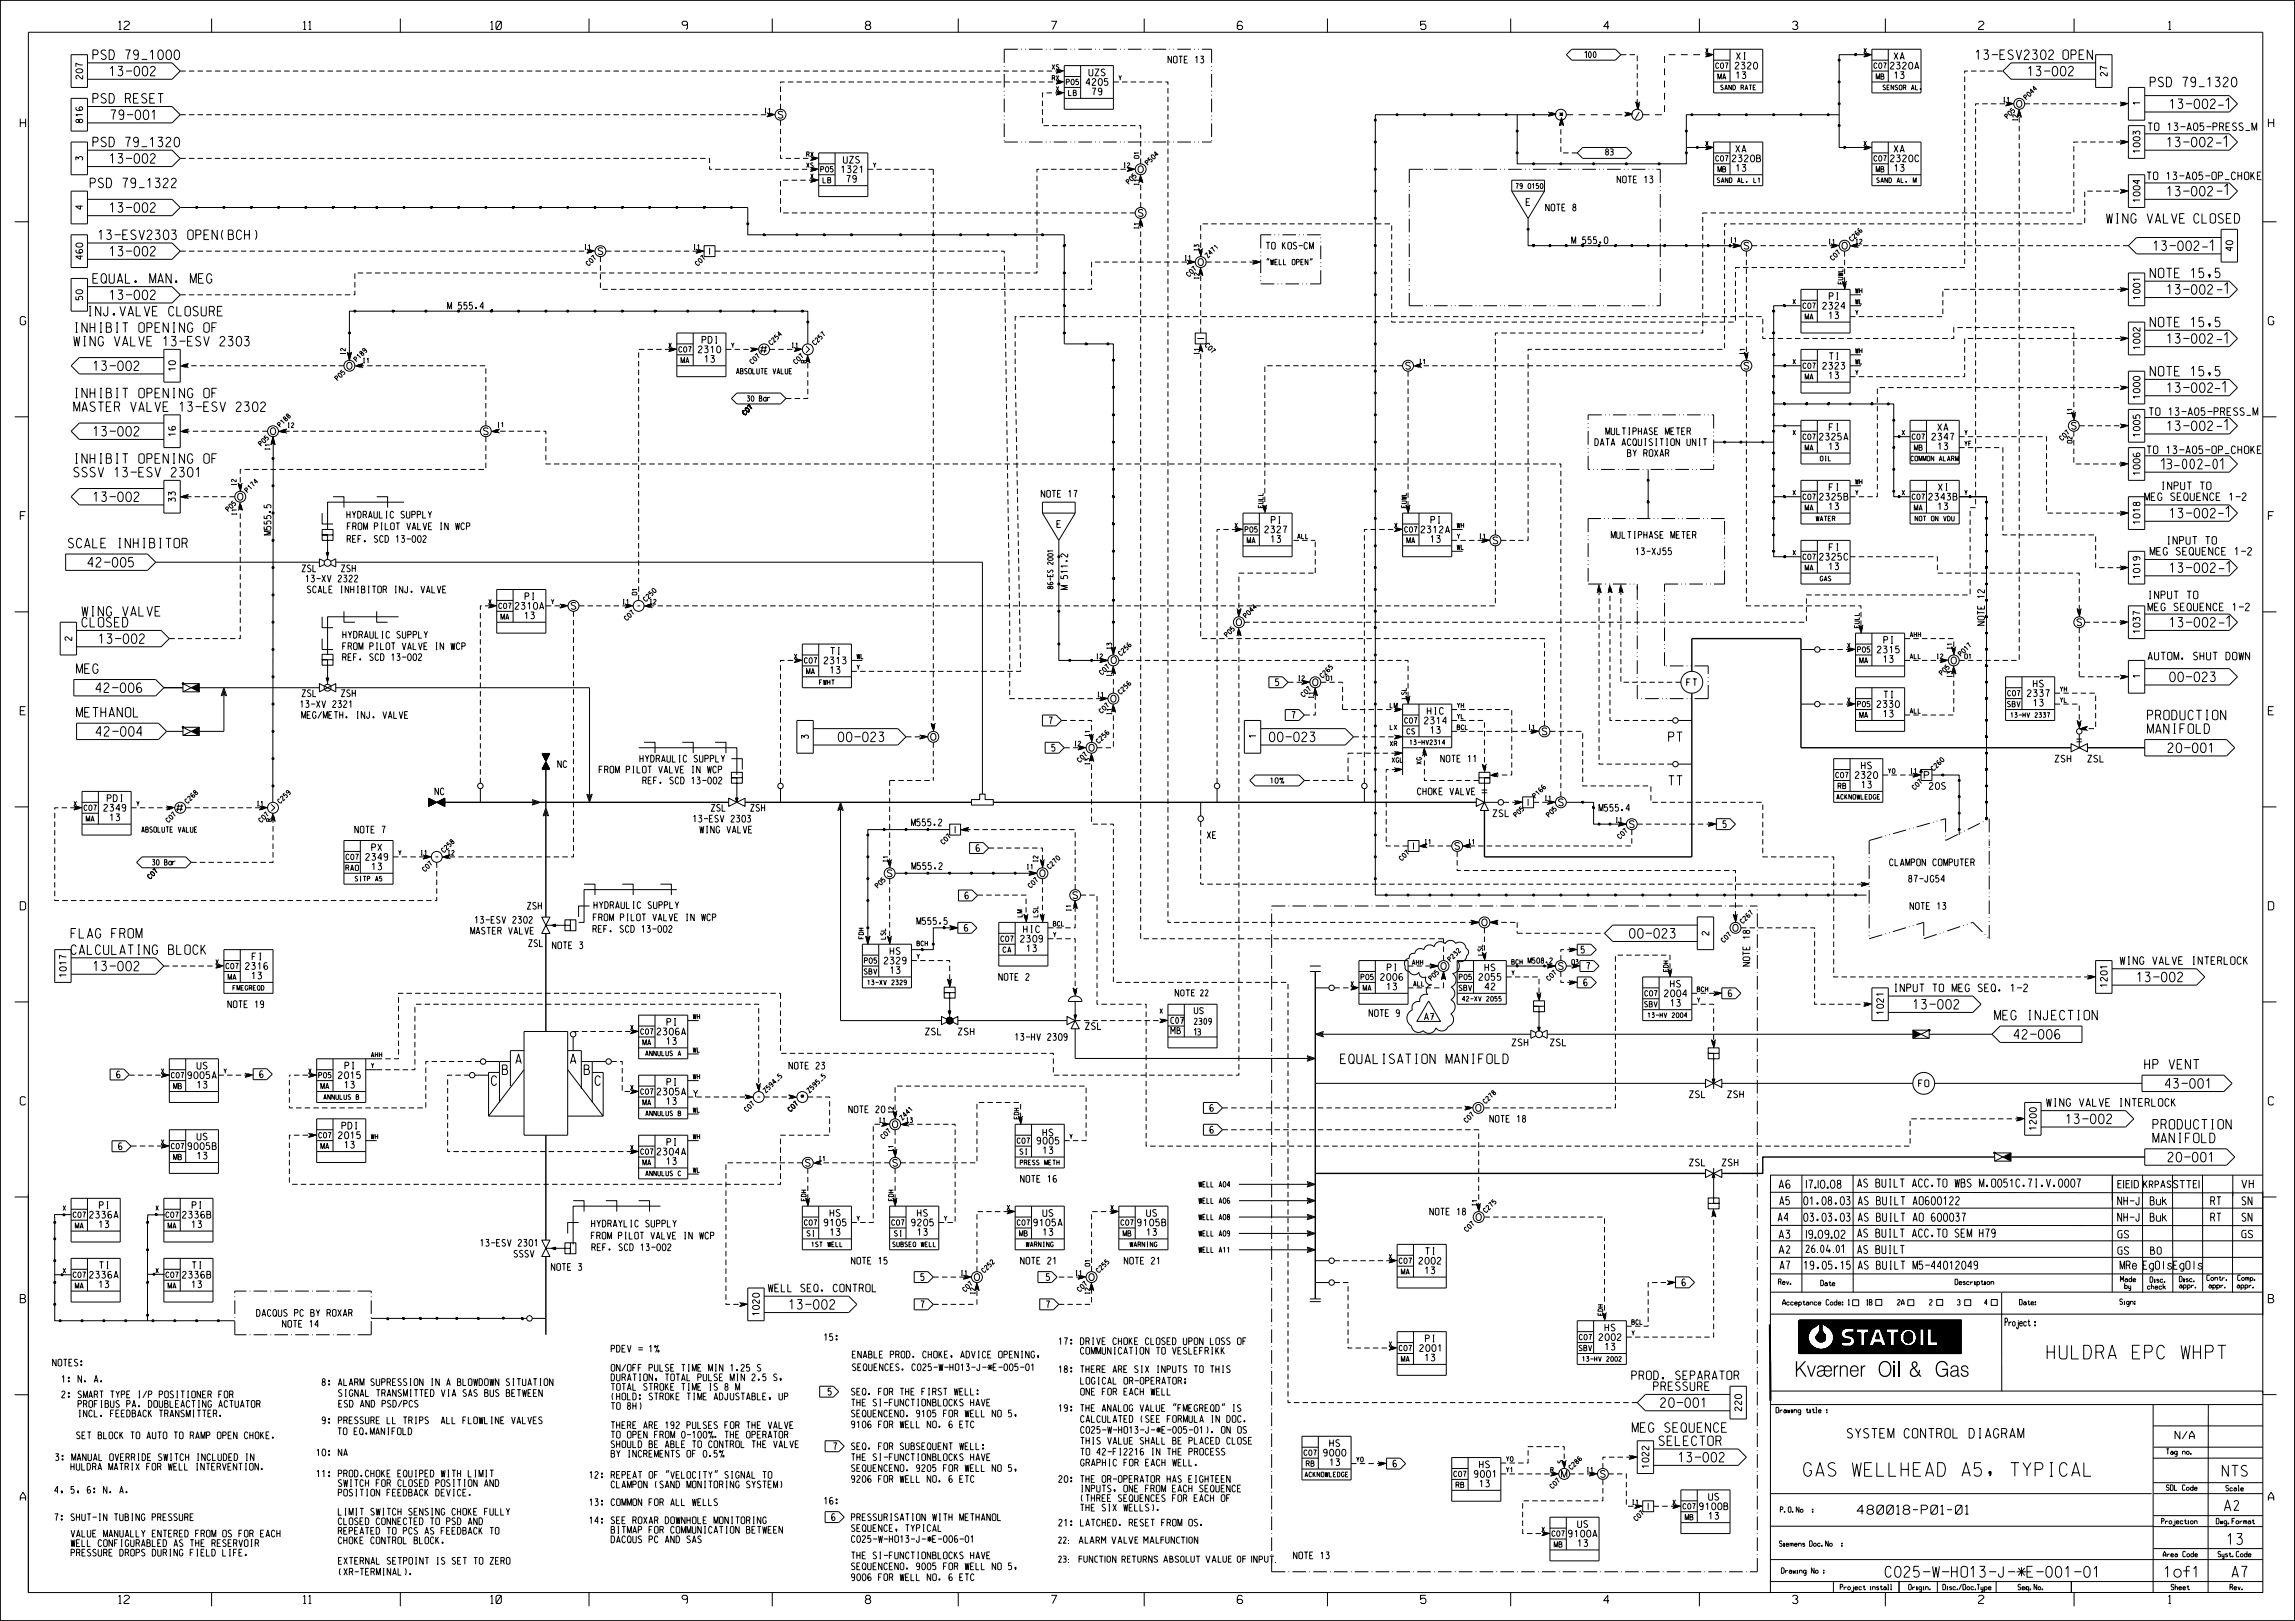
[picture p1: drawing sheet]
<svg xmlns="http://www.w3.org/2000/svg" width="841mm" height="594mm" viewBox="0 0 841 594" stroke-linecap="round" stroke-linejoin="round" font-family="sans-serif">
<defs><g id="words">
<text font-size="6" x="657.5" y="504.5">Kværner Oil &amp; Gas</text>
<g font-size="5">
<text x="750.2" y="498">HULDRA EPC WHPT</text>
<text x="661" y="541">GAS WELLHEAD A5, TYPICAL</text>
</g>
<g font-size="4">
<text x="812.9" y="39.9">-1</text>
<text x="812.1" y="53.8">-1</text>
<text x="812.4" y="71.4">-1</text>
<text x="807" y="91.9">-1</text>
<text x="812.4" y="107.6">-1</text>
<text x="812.3" y="125.8">-1</text>
<text x="811.6" y="143.8">-1</text>
<text x="812.3" y="157.6">-1</text>
<text x="791.9" y="172">13-002-01</text>
<text x="812.9" y="189.5">-1</text>
<text x="813.1" y="209.8">-1</text>
<text x="813.1" y="229.7">-1</text>
<text x="814.4" y="541">NTS</text>
<text x="814.9" y="553.6">A2</text>
<text x="816.2" y="566">13</text>
<text x="690.8" y="578">C025-W-HO13-J-*E-001-01</text>
<text x="793.2" y="578">1of1</text>
<text x="817.9" y="578">A7</text>
</g>
<g font-size="3.5">
<text x="34.1" y="21.8">PSD 79_1000</text>
<text x="724" y="21.8">13-ESV2302 OPEN</text>
<text x="40.2" y="27.8">13-002</text>
<text x="743.1" y="27.8">13-002</text>
<text x="787.9" y="31.8">PSD 79_1320</text>
<text x="34.1" y="37.8">PSD RESET</text>
<text x="795.1" y="39.8">13-002</text>
<text x="40.6" y="43.8">79-001</text>
<text x="34.1" y="53.8">PSD 79_1320</text>
<text x="794.1" y="53.8">13-002</text>
<text x="40.2" y="59.8">13-002</text>
<text x="33.1" y="68.8">PSD 79_1322</text>
<text x="794.1" y="71.8">13-002</text>
<text x="40.2" y="77.8">13-002</text>
<text x="771.9" y="81.8">WING VALVE CLOSED</text>
<text x="36.1" y="87.8">13-ESV2303 OPEN(BCH)</text>
<text x="40.2" y="93.8">13-002</text>
<text x="789.1" y="91.8">13-002</text>
<text x="787.9" y="101.8">NOTE 15,5</text>
<text x="34.1" y="103.8">EQUAL. MAN. MEG</text>
<text x="794.1" y="107.8">13-002</text>
<text x="40.2" y="109.8">13-002</text>
<text x="32.1" y="115.8">INJ.VALVE CLOSURE</text>
<text x="787.9" y="119.8">NOTE 15,5</text>
<text x="27.1" y="121.8">INHIBIT OPENING OF</text>
<text x="794.1" y="125.8">13-002</text>
<text x="27.1" y="126.8">WING VALVE 13-ESV 2303</text>
<text x="34.2" y="135.8">13-002</text>
<text x="787.9" y="137.8">NOTE 15,5</text>
<text x="794.1" y="143.8">13-002</text>
<text x="27.1" y="145.8">INHIBIT OPENING OF</text>
<text x="27.1" y="150.8">MASTER VALVE 13-ESV 2302</text>
<text x="34.2" y="159.8">13-002</text>
<text x="794.1" y="157.8">13-002</text>
<text x="27.1" y="169.8">INHIBIT OPENING OF</text>
<text x="27.1" y="174.8">SSSV 13-ESV 2301</text>
<text x="34.2" y="183.8">13-002</text>
<text x="795.1" y="189.8">13-002</text>
<text x="25.1" y="200.8">SCALE INHIBITOR</text>
<text x="32.2" y="207.8">42-005</text>
<text x="795.1" y="209.8">13-002</text>
<text x="30.1" y="225.8">WING VALVE</text>
<text x="30.1" y="229.8">CLOSED</text>
<text x="795.1" y="229.8">13-002</text>
<text x="36.2" y="235.8">13-002</text>
<text x="28.1" y="246.8">MEG</text>
<text x="795.1" y="249.8">00-023</text>
<text x="35.2" y="253.8">42-006</text>
<text x="28.1" y="262.8">METHANOL</text>
<text x="786.9" y="263.8">PRODUCTION</text>
<text x="35.2" y="269.8">42-004</text>
<text x="786.9" y="268.8">MANIFOLD</text>
<text x="307.2" y="271.8">00-023</text>
<text x="465.2" y="271.8">00-023</text>
<text x="611.5" y="271.8">PT</text>
<text x="794.5" y="275.8">20-001</text>
<text x="611.5" y="287.8">TT</text>
<text x="26.1" y="343.7">FLAG FROM</text>
<text x="597.2" y="343.7">00-023</text>
<text x="26.1" y="349.7">CALCULATING BLOCK</text>
<text x="34.2" y="355.7">13-002</text>
<text x="783.1" y="359.7">13-002</text>
<text x="701.1" y="369.7">13-002</text>
<text x="731" y="373.7">MEG INJECTION</text>
<text x="738.1" y="380.7">42-006</text>
<text x="189" y="389.7">A</text>
<text x="209" y="389.7">A</text>
<text x="491.3" y="389.7">EQUALISATION MANIFOLD</text>
<text x="184.1" y="393.7">B</text>
<text x="214.1" y="393.7">B</text>
<text x="785.9" y="391.7">HP VENT</text>
<text x="180.1" y="397.7">C</text>
<text x="218.1" y="397.7">C</text>
<text x="793.5" y="398.7">43-001</text>
<text x="757.1" y="411.7">13-002</text>
<text x="788.9" y="413.7">PRODUCTION</text>
<text x="788.9" y="418.7">MANIFOLD</text>
<text x="794.5" y="425.7">20-001</text>
<text x="289.2" y="479.7">13-002</text>
<text x="608.5" y="515.7">20-001</text>
<text x="598.2" y="524.9">MEG SEQUENCE</text>
<text x="677" y="527">SYSTEM CONTROL DIAGRAM</text>
<text x="608" y="529.7">SELECTOR</text>
<text x="615.2" y="535.7">13-002</text>
</g>
<text font-size="3.3" x="680.5" y="554.9">480018-P01-01</text>
<g font-size="3.1">
<text x="598" y="505.5">PROD. SEPARATOR</text>
<text x="606" y="509.5">PRESSURE</text>
</g>
<g font-size="3">
<text x="43.5" y="10.8">12</text>
<text x="111.2" y="10.8">11</text>
<text x="179.8" y="10.8">10</text>
<text x="249.9" y="10.8">9</text>
<text x="317.1" y="10.8">8</text>
<text x="385.2" y="10.8">7</text>
<text x="453.4" y="10.8">6</text>
<text x="520.5" y="10.8">5</text>
<text x="587.7" y="10.8">4</text>
<text x="656.8" y="10.8">3</text>
<text x="725" y="10.8">2</text>
<text x="794.6" y="10.8">1</text>
<text x="7.4" y="46.5">H</text>
<text x="831.2" y="46.5">H</text>
<text x="7.4" y="119">G</text>
<text x="831.2" y="119">G</text>
<text x="278.9" y="129.5">#</text>
<text x="7.4" y="190.5">F</text>
<text x="831.2" y="190.5">F</text>
<text x="7.4" y="262">E</text>
<text x="831.2" y="262">E</text>
<text x="65" y="297.5">#</text>
<text x="7.4" y="333.4">D</text>
<text x="831.2" y="333.4">D</text>
<text x="7.4" y="404.9">C</text>
<text x="831.2" y="404.9">C</text>
<text x="652" y="435.4">A6</text>
<text x="662" y="435.4">17.10.08</text>
<text x="680.7" y="435">AS BUILT ACC.TO WBS M.O051C.7I.V.0007</text>
<text x="775.9" y="435.4">EIEID</text>
<text x="796.4" y="435.4">STTEI</text>
<text x="821.4" y="435.4">VH</text>
<text x="652.2" y="441.5">A5</text>
<text x="661" y="441.5">01.08.03</text>
<text x="681" y="441.5">AS BUILT AO600122</text>
<text x="776" y="441.5">NH-J</text>
<text x="788" y="441.5">Buk</text>
<text x="810.1" y="441.5">RT</text>
<text x="821.6" y="441.5">SN</text>
<text x="651.6" y="447.5">A4</text>
<text x="661" y="447.5">03.03.03</text>
<text x="681" y="447.5">AS BUILT AO 600037</text>
<text x="776" y="447.5">NH-J</text>
<text x="788" y="447.5">Buk</text>
<text x="810.1" y="447.5">RT</text>
<text x="821.6" y="447.5">SN</text>
<text x="652" y="453.8">A3</text>
<text x="662" y="453.8">19.09.02</text>
<text x="680.7" y="453.4">AS BUILT ACC.TO SEM H79</text>
<text x="775.9" y="453.8">GS</text>
<text x="821.4" y="453.7">GS</text>
<text x="651.8" y="459.4">A2</text>
<text x="661.6" y="459.1">26.04.01</text>
<text x="680.7" y="459.4">AS BUILT</text>
<text x="775.9" y="459.8">GS</text>
<text x="787.9" y="459.8">BO</text>
<text x="652.3" y="465.1">A7</text>
<text x="661.1" y="465.1">19.05.15</text>
<text x="681" y="465.1">AS BUILT M5-44012049</text>
<text x="776.9" y="465.1">MRe EgOlsEgOls</text>
<text x="7.4" y="477.4">B</text>
<text x="831.2" y="477.4">B</text>
<text x="7.4" y="549.9">A</text>
<text x="831.2" y="549.9">A</text>
<text x="43.5" y="587.6">12</text>
<text x="111.2" y="587.6">11</text>
<text x="179.8" y="587.6">10</text>
<text x="249.9" y="587.6">9</text>
<text x="317.1" y="587.6">8</text>
<text x="385.2" y="587.6">7</text>
<text x="453.4" y="587.6">6</text>
<text x="520.5" y="587.6">5</text>
<text x="587.7" y="587.6">4</text>
<text x="656.8" y="587.6">3</text>
<text x="725" y="587.6">2</text>
<text x="794.6" y="587.6">1</text>
</g>
<text font-size="2.9" x="734.7" y="485.9">Project :</text>
<g font-size="2.8">
<text x="787.1" y="47.8">TO 13-A05-PRESS_M</text>
<text x="786.7" y="65.8">TO 13-A05-OP_CHOKE</text>
<text x="787.5" y="152.2">TO 13-A05-PRESS_M</text>
<text x="786.7" y="166.2">TO 13-A05-OP_CHOKE</text>
<text x="791.9" y="179.4">INPUT TO</text>
<text x="785.9" y="183.4">MEG SEQUENCE 1-2</text>
<text x="787.9" y="203.4">MEG SEQUENCE 1-2</text>
<text x="793.9" y="199.4">INPUT TO</text>
<text x="787.1" y="219.4">INPUT TO</text>
<text x="787.1" y="223.8">MEG SEQUENCE 1-2</text>
<text x="787.1" y="241.8">AUTOM. SHUT DOWN</text>
<text x="776.9" y="353.4">WING VALVE INTERLOCK</text>
<text x="694" y="363.4">INPUT TO MEG SEQ. 1-2</text>
<text x="749.9" y="405.4">WING VALVE INTERLOCK</text>
<text x="281.5" y="473.4">WELL SEQ. CONTROL</text>
<text x="797" y="527.3">N/A</text>
</g>
<text font-size="2.6" x="785.4" y="435.2">KRPAS</text>
<g font-size="2.5">
<text x="428" y="23.1">NOTE 13</text>
<text x="580.7" y="21.3">100</text>
<text x="636.3" y="21.8">XI</text>
<text x="694.1" y="21.8">XA</text>
<text x="399.1" y="27.8">UZS</text>
<text x="635.9" y="25.3">2320</text>
<text x="636.2" y="28.8">13</text>
<text x="692.7" y="25.3">2320A</text>
<text x="694.2" y="28.8">13</text>
<text x="398" y="31.3">4205</text>
<text x="400.2" y="34.8">79</text>
<text x="739" y="39.3">O</text>
<text x="285.2" y="43.3">S</text>
<text x="571.5" y="42.7">*</text>
<text x="599.1" y="43.5">/</text>
<text x="309.1" y="59.8">UZS</text>
<text x="588.3" y="56.9">83</text>
<text x="634.8" y="59.3">2320B</text>
<text x="636.1" y="55.8">XA</text>
<text x="692.8" y="59.3">2320C</text>
<text x="694.1" y="55.8">XA</text>
<text x="308.3" y="63.3">1321</text>
<text x="417" y="63.3">O</text>
<text x="636.2" y="62.8">13</text>
<text x="694.2" y="62.8">13</text>
<text x="310.2" y="66.8">79</text>
<text x="592.6" y="67">NOTE 13</text>
<text x="559.3" y="75.3">E</text>
<text x="566.4" y="77.3">NOTE 8</text>
<text x="417.2" y="79.3">S</text>
<text x="576" y="89.3">M 555.0</text>
<text x="219.2" y="93.3">S</text>
<text x="260" y="93.3">I</text>
<text x="464" y="91.3">TO KOS-CM</text>
<text x="639.1" y="91.3">S</text>
<text x="675" y="91.3">O</text>
<text x="439" y="97.3">O</text>
<text x="164" y="113.3">M 555.4</text>
<text x="668" y="113.3">2324</text>
<text x="670.3" y="109.8">PI</text>
<text x="670.2" y="116.8">13</text>
<text x="257.3" y="125.8">PDI</text>
<text x="441.2" y="124" transform="rotate(-90 441.2 124)">I</text>
<text x="255.9" y="129.3">2310</text>
<text x="670.3" y="131.8">TI</text>
<text x="127.1" y="135.3">O</text>
<text x="258.2" y="132.8">13</text>
<text x="515.1" y="135.3">S</text>
<text x="639.1" y="135.3">S</text>
<text x="668" y="135.3">2323</text>
<text x="670.2" y="138.8">13</text>
<text x="99.1" y="159.3">O</text>
<text x="177.2" y="159.3">S</text>
<text x="588.5" y="159.3">MULTIPHASE METER</text>
<text x="666.7" y="161.3">2325A</text>
<text x="670.3" y="157.8">FI</text>
<text x="708" y="161.3">2347</text>
<text x="710.1" y="157.8">XA</text>
<text x="759.1" y="157.3">S</text>
<text x="583.4" y="163.3">DATA ACQUISITION UNIT</text>
<text x="596.4" y="167.3">BY ROXAR</text>
<text x="670.2" y="164.8">13</text>
<text x="710.2" y="164.8">13</text>
<text x="670.3" y="179.8">FI</text>
<text x="710.3" y="179.8">XI</text>
<text x="87.1" y="183.3">O</text>
<text x="381.6" y="182.2">NOTE 17</text>
<text x="666.8" y="183.3">2325B</text>
<text x="706.8" y="183.3">2343B</text>
<text x="127.1" y="189.9">HYDRAULIC SUPPLY</text>
<text x="465.9" y="191.8">PI</text>
<text x="524.4" y="191.8">PI</text>
<text x="670.2" y="186.8">13</text>
<text x="710.2" y="186.8">13</text>
<text x="127.3" y="194.1">FROM PILOT VALVE IN WCP</text>
<text x="387.3" y="193.3">E</text>
<text x="463.5" y="195.3">2327</text>
<text x="520.8" y="195.3">2312A</text>
<text x="590.5" y="197.3">MULTIPHASE METER</text>
<text x="127.2" y="198.7">REF. SCD 13-002</text>
<text x="465.7" y="198.8">13</text>
<text x="524.2" y="198.8">13</text>
<text x="547.1" y="199.3">S</text>
<text x="599.4" y="203.3">13-XJ55</text>
<text x="670.3" y="201.8">FI</text>
<text x="110.7" y="209.5">ZSL</text>
<text x="125.1" y="209.5">ZSH</text>
<text x="666.8" y="205.3">2325C</text>
<text x="670.2" y="208.8">13</text>
<text x="112" y="213.3">13-XV 2322</text>
<text x="112.6" y="217.3">SCALE INHIBITOR INJ. VALVE</text>
<text x="192.4" y="219.8">PI</text>
<text x="188.8" y="223.3">2310A</text>
<text x="192.3" y="226.8">13</text>
<text x="209.3" y="223.3">S</text>
<text x="233.5" y="223.3">-</text>
<text x="125.6" y="233.8">HYDRAULIC SUPPLY</text>
<text x="453" y="229.3">O</text>
<text x="761.1" y="229.3">S</text>
<text x="125.6" y="238">FROM PILOT VALVE IN WCP</text>
<text x="304.4" y="239.8">TI</text>
<text x="688" y="239.3">2315</text>
<text x="690.3" y="235.8">PI</text>
<text x="125.6" y="242">REF. SCD 13-002</text>
<text x="302" y="243.3">2313</text>
<text x="407.2" y="243.1">O</text>
<text x="690.2" y="242.8">13</text>
<text x="715" y="243.3">O</text>
<text x="304.2" y="246.8">13</text>
<text x="467.4" y="251.3">5</text>
<text x="481" y="251.3">O</text>
<text x="618.1" y="251.3">FT</text>
<text x="745.1" y="251.8">HS</text>
<text x="110.7" y="255.3">ZSL</text>
<text x="125.1" y="255.3">ZSH</text>
<text x="407" y="257.3">O</text>
<text x="690.3" y="255.8">TI</text>
<text x="742.9" y="255.3">2337</text>
<text x="110" y="259.3">13-XV 2321</text>
<text x="110.6" y="263.3">MEG/METH. INJ. VALVE</text>
<text x="473.4" y="263.3">7</text>
<text x="523" y="261.8">HIC</text>
<text x="687.9" y="259.3">2330</text>
<text x="690.2" y="262.8">13</text>
<text x="745.2" y="258.8">13</text>
<text x="384.4" y="265.3">7</text>
<text x="522" y="265.3">2314</text>
<text x="524.2" y="268.8">13</text>
<text x="565.1" y="269.3">S</text>
<text x="341.1" y="271.3">O</text>
<text x="385.4" y="275.3">5</text>
<text x="399" y="275.3">O</text>
<text x="204.4" y="281.3">NC</text>
<text x="234.5" y="279.3">HYDRAULIC SUPPLY</text>
<text x="528" y="279.3">NOTE 11</text>
<text x="682.1" y="281.8">HS</text>
<text x="753.1" y="279.3">ZSH</text>
<text x="765.1" y="279.3">ZSL</text>
<text x="219.6" y="283.3">FROM PILOT VALVE IN WCP</text>
<text x="235.6" y="287.3">REF. SCD 13-002</text>
<text x="679.9" y="285.3">2320</text>
<text x="705.1" y="285.3">P</text>
<text x="39.3" y="293.8">PDI</text>
<text x="159.4" y="291.3">NC</text>
<text x="519.4" y="291.3">CHOKE VALVE</text>
<text x="682.2" y="288.8">13</text>
<text x="707" y="289.3">20S</text>
<text x="38.1" y="297.3">2349</text>
<text x="260.7" y="297.3">ZSL</text>
<text x="275.1" y="297.3">ZSH</text>
<text x="547.1" y="299.3">ZSL</text>
<text x="560" y="295.3">I</text>
<text x="571.1" y="295.3">S</text>
<text x="586" y="297.3">M555.4</text>
<text x="40.3" y="300.8">13</text>
<text x="130" y="305.3">NOTE 7</text>
<text x="254" y="301.3">13-ESV 2303</text>
<text x="256.5" y="305.3">WING VALVE</text>
<text x="334" y="302.6">M555.2</text>
<text x="350" y="305.3">I</text>
<text x="597.1" y="303.3">S</text>
<text x="631.4" y="303.3">5</text>
<text x="136.2" y="311.8">PX</text>
<text x="442.4" y="307.3">XE</text>
<text x="518" y="311.3">I</text>
<text x="533.1" y="311.3">S</text>
<text x="134" y="315.2">2349</text>
<text x="159.5" y="315.2">-</text>
<text x="357.7" y="312">6</text>
<text x="692.4" y="317.2">CLAMPON COMPUTER</text>
<text x="136.3" y="318.7">13</text>
<text x="325.2" y="321.2">S</text>
<text x="334.2" y="318.6">M555.2</text>
<text x="381" y="321.2">O</text>
<text x="699.4" y="323.2">87-JG54</text>
<text x="353.6" y="329.4">6</text>
<text x="393.2" y="329.2">S</text>
<text x="193.3" y="333.2">ZSH</text>
<text x="217.6" y="332.9">HYDRAULIC SUPPLY</text>
<text x="700" y="333.2">NOTE 13</text>
<text x="174" y="338.3">13-ESV 2302</text>
<text x="217.3" y="341.7">REF. SCD 13-002</text>
<text x="217.4" y="337.4">FROM PILOT VALVE IN WCP</text>
<text x="336" y="338.8">M555.5</text>
<text x="353.4" y="341.2">6</text>
<text x="375.1" y="341.7">HIC</text>
<text x="543" y="339.2">O</text>
<text x="635" y="341.2">O</text>
<text x="172.5" y="342.3">MASTER VALVE</text>
<text x="193.7" y="346.9">ZSL</text>
<text x="202.4" y="347.6">NOTE 3</text>
<text x="374" y="345.2">2309</text>
<text x="92.4" y="351.7">FI</text>
<text x="324" y="353.2">2329</text>
<text x="326.2" y="349.7">HS</text>
<text x="376.2" y="348.7">13</text>
<text x="579.4" y="349.2">5</text>
<text x="90" y="355.2">2316</text>
<text x="92.3" y="358.7">13</text>
<text x="326.2" y="356.7">13</text>
<text x="366" y="359.2">NOTE 2</text>
<text x="505.9" y="359.2">2006</text>
<text x="508.4" y="355.7">PI</text>
<text x="528" y="355.2">O</text>
<text x="542" y="359.2">2055</text>
<text x="544.2" y="355.7">HS</text>
<text x="571.1" y="355.2">S</text>
<text x="581.4" y="355.2">7</text>
<text x="430.5" y="365.1">NOTE 22</text>
<text x="508.2" y="362.7">13</text>
<text x="544.2" y="362.7">42</text>
<text x="580.4" y="361.2">6</text>
<text x="610" y="365.2">2004</text>
<text x="612.1" y="361.7">HS</text>
<text x="633.3" y="365.2">6</text>
<text x="83.5" y="369.2">NOTE 19</text>
<text x="437.5" y="371.6">US</text>
<text x="612.2" y="368.7">13</text>
<text x="244.4" y="375.7">PI</text>
<text x="397.7" y="377.3">ZSL</text>
<text x="429" y="375.2">C07</text>
<text x="437.5" y="375.5">2309</text>
<text x="501.7" y="372.5">NOTE 9</text>
<text x="521.8" y="373.7">A7</text>
<text x="240.8" y="379.2">2306A</text>
<text x="244.3" y="382.7">13</text>
<text x="339.1" y="379.2">ZSL</text>
<text x="351.1" y="379.2">ZSH</text>
<text x="372" y="381.2">13-HV 2309</text>
<text x="429" y="379">MB</text>
<text x="437.5" y="379.4">13</text>
<text x="554.1" y="383.2">ZSH</text>
<text x="568.1" y="383.2">ZSL</text>
<text x="42.7" y="395">6</text>
<text x="68.8" y="395.2">9005A</text>
<text x="72.2" y="391.7">US</text>
<text x="95.1" y="394.9">6</text>
<text x="124" y="395.2">2015</text>
<text x="126.4" y="391.7">PI</text>
<text x="289.1" y="391.8">NOTE 23</text>
<text x="72.3" y="398.7">13</text>
<text x="126.3" y="398.7">13</text>
<text x="240.8" y="401.2">2305A</text>
<text x="244.4" y="397.7">PI</text>
<text x="254" y="402">Y</text>
<text x="703.1" y="398.2">FO</text>
<text x="244.3" y="404.7">13</text>
<text x="277.5" y="403.2">-</text>
<text x="293.4" y="403.2">#</text>
<text x="311" y="407.8">NOTE 20</text>
<text x="443.4" y="407.2">6</text>
<text x="540.8" y="407.2">O</text>
<text x="619.1" y="402.2">ZSL</text>
<text x="633.1" y="402.2">ZSH</text>
<text x="125.3" y="413.7">PDI</text>
<text x="327.1" y="413.2">O</text>
<text x="546" y="411.2">NOTE 18</text>
<text x="72.2" y="417.7">US</text>
<text x="124" y="417.2">2015</text>
<text x="244.4" y="419.7">PI</text>
<text x="380" y="419.2">9005</text>
<text x="382.2" y="416.2">HS</text>
<text x="443.4" y="415.2">6</text>
<text x="43.4" y="421.3">6</text>
<text x="68.9" y="421.2">9005B</text>
<text x="72.3" y="424.7">13</text>
<text x="126.3" y="420.7">13</text>
<text x="240.8" y="423.2">2304A</text>
<text x="382.2" y="422.7">13</text>
<text x="244.3" y="426.7">13</text>
<text x="295.2" y="427.4">S</text>
<text x="327.2" y="427.4">S</text>
<text x="619.1" y="427.2">ZSL</text>
<text x="631.1" y="427.2">ZSH</text>
<text x="374" y="433.2">NOTE 16</text>
<text x="36.4" y="442.9">PI</text>
<text x="70.4" y="442.9">PI</text>
<text x="32.8" y="446.4">2336A</text>
<text x="36.3" y="449.9">13</text>
<text x="66.9" y="446.4">2336B</text>
<text x="70.3" y="449.9">13</text>
<text x="216.8" y="449.6">HYDRAYLIC SUPPLY</text>
<text x="302" y="449.2">9105</text>
<text x="304.2" y="445.7">HS</text>
<text x="334" y="449.2">9205</text>
<text x="336.2" y="445.7">HS</text>
<text x="378.8" y="449.2">9105A</text>
<text x="382.2" y="445.7">US</text>
<text x="416.8" y="449.2">9105B</text>
<text x="420.2" y="445.7">US</text>
<text x="524" y="445.2">NOTE 18</text>
<text x="540.9" y="447.2">O</text>
<text x="216.7" y="454">FROM PILOT VALVE IN WCP</text>
<text x="304.2" y="452.7">13</text>
<text x="336.2" y="452.7">13</text>
<text x="382.2" y="452.7">13</text>
<text x="420.2" y="452.7">13</text>
<text x="176" y="456.7">13-ESV 2301</text>
<text x="188.4" y="460.7">SSSV</text>
<text x="216.9" y="458.3">REF. SCD 13-002</text>
<text x="522.4" y="459.7">TI</text>
<text x="36.4" y="464.9">TI</text>
<text x="70.4" y="464.9">TI</text>
<text x="202" y="465.5">NOTE 3</text>
<text x="312" y="463.2">NOTE 15</text>
<text x="374" y="463.2">NOTE 21</text>
<text x="412" y="463.2">NOTE 21</text>
<text x="520" y="463.2">2002</text>
<text x="522.2" y="466.7">13</text>
<text x="32.8" y="468.4">2336A</text>
<text x="36.3" y="471.9">13</text>
<text x="66.9" y="468.4">2336B</text>
<text x="70.3" y="471.9">13</text>
<text x="337.4" y="469.2">5</text>
<text x="357.1" y="469.2">O</text>
<text x="383.4" y="469.2">5</text>
<text x="399" y="469.2">O</text>
<text x="616.3" y="471.2">6</text>
<text x="337.4" y="479.2">7</text>
<text x="383.4" y="479.2">7</text>
<text x="94" y="482.4">DACQUS PC BY ROXAR</text>
<text x="103.5" y="486.4">NOTE 14</text>
<text x="302" y="491.2">15:</text>
<text x="522.4" y="491.7">PI</text>
<text x="586" y="491.2">2002</text>
<text x="588.1" y="487.7">HS</text>
<text x="220.3" y="495.5">PDEV = 1%</text>
<text x="312.4" y="497.6">ENABLE PROD. CHOKE, ADVICE OPENING,</text>
<text x="388" y="492.7">17: DRIVE CHOKE CLOSED UPON LOSS OF</text>
<text x="391.5" y="496.2">COMMUNICATION TO VESLEFRIKK</text>
<text x="520.3" y="495.2">2001</text>
<text x="588.2" y="494.7">13</text>
<text x="19.3" y="500.6">NOTES:</text>
<text x="220.2" y="502.5">ON/OFF PULSE TIME MIN 1.25 S</text>
<text x="312.4" y="502.3">SEQUENCES. C025-W-HO13-J-*E-005-01</text>
<text x="388" y="503">18: THERE ARE SIX INPUTS TO THIS</text>
<text x="522.2" y="498.7">13</text>
<text x="22.7" y="506.6">1: N. A.</text>
<text x="118" y="507.7">8: ALARM SUPRESSION IN A BLOWDOWN SITUATION</text>
<text x="220" y="509.5">TOTAL STROKE TIME IS 8 M</text>
<text x="220" y="506">DURATION, TOTAL PULSE MIN 2.5 S,</text>
<text x="396" y="507.2">LOGICAL OR-OPERATOR;</text>
<text x="22.6" y="512.2">2: SMART TYPE I/P POSITIONER FOR</text>
<text x="25.3" y="515.7">PROFIBUS PA. DOUBLEACTING ACTUATOR</text>
<text x="124" y="511.7">SIGNAL TRANSMITTED VIA SAS BUS BETWEEN</text>
<text x="124.1" y="515.6">ESD AND PSD/PCS</text>
<text x="219.8" y="513">(HOLD: STROKE TIME ADJUSTABLE, UP</text>
<text x="303.4" y="511.2">5</text>
<text x="312" y="515.2">THE SI-FUNCTIONBLOCKS HAVE</text>
<text x="312" y="511.2">SEQ. FOR THE FIRST WELL:</text>
<text x="396" y="511.2">ONE FOR EACH WELL</text>
<text x="25.4" y="519.2">INCL. FEEDBACK TRANSMITTER.</text>
<text x="118" y="521.7">9: PRESSURE LL TRIPS</text>
<text x="157.7" y="521.7">ALL FLOWLINE VALVES</text>
<text x="220.8" y="516.5">TO 8H)</text>
<text x="312" y="519.2">SEQUENCENO. 9105 FOR WELL NO 5,</text>
<text x="388" y="517.2">19: THE ANALOG VALUE &quot;FMEGREQD&quot; IS</text>
<text x="396" y="521.2">CALCULATED (SEE FORMULA IN DOC.</text>
<text x="28.1" y="527.2">SET BLOCK TO AUTO TO RAMP OPEN CHOKE.</text>
<text x="123.8" y="525.7">TO EQ.MANIFOLD</text>
<text x="219.8" y="527">TO OPEN FROM 0-100%. THE OPERATOR</text>
<text x="219.8" y="523.5">THERE ARE 192 PULSES FOR THE VALVE</text>
<text x="312" y="523.2">9106 FOR WELL NO. 6 ETC</text>
<text x="396" y="525.2">C025-W-HO13-J-*E-005-01). ON OS</text>
<text x="116" y="533.5">10: NA</text>
<text x="219.6" y="530.5">SHOULD BE ABLE TO CONTROL THE VALVE</text>
<text x="219.9" y="534">BY INCREMENTS OF 0.5%</text>
<text x="305.4" y="531.2">7</text>
<text x="312" y="531.2">SEQ. FOR SUBSEQUENT WELL:</text>
<text x="396" y="529.2">THIS VALUE SHALL BE PLACED CLOSE</text>
<text x="396" y="533.2">TO 42-FI2216 IN THE PROCESS</text>
<text x="485" y="533.6">9000</text>
<text x="487.3" y="530.1">HS</text>
<text x="20.4" y="535.2">3: MANUAL OVERRIDE SWITCH INCLUDED IN</text>
<text x="22.6" y="538.7">HULDRA MATRIX FOR WELL INTERVENTION.</text>
<text x="312" y="539.2">SEQUENCENO. 9205 FOR WELL NO 5,</text>
<text x="312" y="535.2">THE SI-FUNCTIONBLOCKS HAVE</text>
<text x="396" y="537.2">GRAPHIC FOR EACH WELL.</text>
<text x="487.3" y="537.1">13</text>
<text x="510.5" y="537.6">6</text>
<text x="542.2" y="537.9">HS</text>
<text x="116" y="541.2">11: PROD.CHOKE EQUIPED WITH LIMIT</text>
<text x="120" y="544.7">SWITCH FOR CLOSED POSITION AND</text>
<text x="216" y="541.7">12: REPEAT OF &quot;VELOCITY&quot; SIGNAL TO</text>
<text x="219.5" y="545.2">CLAMPON (SAND MONITORING SYSTEM)</text>
<text x="312" y="543.2">9206 FOR WELL NO. 6 ETC</text>
<text x="388" y="543.2">20: THE OR-OPERATOR HAS EIGHTEEN</text>
<text x="540.3" y="541.4">9001</text>
<text x="542.2" y="544.9">13</text>
<text x="572.2" y="541.4">M</text>
<text x="586.5" y="541.4">S</text>
<text x="20.1" y="547.2">4, 5, 6: N. A.</text>
<text x="119.8" y="548.2">POSITION FEEDBACK DEVICE.</text>
<text x="216" y="551.7">13: COMMON FOR ALL WELLS</text>
<text x="302" y="551.2">16:</text>
<text x="391.6" y="546.7">INPUTS, ONE FROM EACH SEQUENCE</text>
<text x="391.7" y="550.2">(THREE SEQUENCES FOR EACH OF</text>
<text x="626.1" y="549.7">US</text>
<text x="20.1" y="557.2">7: SHUT-IN TUBING PRESSURE</text>
<text x="119.8" y="555.2">LIMIT SWITCH SENSING CHOKE FULLY</text>
<text x="304.7" y="557.2">6</text>
<text x="312" y="557.2">PRESSURISATION WITH METHANOL</text>
<text x="392.2" y="553.7">THE SIX WELLS).</text>
<text x="604" y="553.2">I</text>
<text x="622.8" y="553.2">9100B</text>
<text x="626.2" y="556.7">13</text>
<text x="26.1" y="563.2">VALUE MANUALLY ENTERED FROM OS FOR EACH</text>
<text x="119.7" y="558.7">CLOSED CONNECTED TO PSD AND</text>
<text x="119.8" y="562.2">REPEATED TO PCS AS FEEDBACK TO</text>
<text x="216" y="558.3">14: SEE ROXAR DOWNHOLE MONITORING</text>
<text x="219.5" y="561.8">BITMAP FOR COMMUNICATION BETWEEN</text>
<text x="312" y="561.2">SEQUENCE, TYPICAL</text>
<text x="388" y="559.2">21: LATCHED. RESET FROM OS.</text>
<text x="574.8" y="563.2">9100A</text>
<text x="578.1" y="559.7">US</text>
<text x="26.1" y="566.7">WELL CONFIGURABLED AS THE RESERVOIR</text>
<text x="119.6" y="565.7">CHOKE CONTROL BLOCK.</text>
<text x="219.8" y="565.3">DACQUS PC AND SAS</text>
<text x="312" y="565.2">C025-W-HO13-J-*E-006-01</text>
<text x="387.8" y="565.6">22: ALARM VALVE MALFUNCTION</text>
<text x="578.2" y="566.7">13</text>
<text x="26.1" y="570.2">PRESSURE DROPS DURING FIELD LIFE.</text>
<text x="124" y="573.2">EXTERNAL SETPOINT IS SET TO ZERO</text>
<text x="312" y="575.2">SEQUENCENO. 9005 FOR WELL NO 5,</text>
<text x="312" y="571.2">THE SI-FUNCTIONBLOCKS HAVE</text>
<text x="387.8" y="572.6">23: FUNCTION RETURNS ABSOLUT VALUE OF INPUT.</text>
<text x="474" y="571.2">NOTE 13</text>
<text x="124" y="577.2">(XR-TERMINAL).</text>
<text x="312" y="579.2">9006 FOR WELL NO. 6 ETC</text>
</g>
<g font-size="2">
<text x="628.7" y="25">C07</text>
<text x="629.5" y="29">MA</text>
<text x="686.7" y="25">C07</text>
<text x="687.5" y="29">MB</text>
<text x="390.8" y="31">P05</text>
<text x="391.6" y="35">LB</text>
<text x="628.7" y="59">C07</text>
<text x="686.7" y="59">C07</text>
<text x="300.8" y="63">P05</text>
<text x="629.5" y="63">MB</text>
<text x="687.5" y="63">MB</text>
<text x="301.6" y="67">LB</text>
<text x="464" y="97">&quot;WELL OPEN&quot;</text>
<text x="660.7" y="113">C07</text>
<text x="661.5" y="117">MA</text>
<text x="248.8" y="129">C07</text>
<text x="249.6" y="133">MA</text>
<text x="269.9" y="137">ABSOLUTE VALUE</text>
<text x="660.7" y="135">C07</text>
<text x="661.5" y="139">MA</text>
<text x="273.8" y="147">30 Bar</text>
<text x="660.7" y="161">C07</text>
<text x="700.7" y="161">C07</text>
<text x="661.5" y="165">MA</text>
<text x="701.5" y="165">MB</text>
<text x="660.7" y="183">C07</text>
<text x="700.7" y="183">C07</text>
<text x="661.5" y="187">MA</text>
<text x="701.5" y="187">MA</text>
<text x="456.2" y="195">P05</text>
<text x="514.7" y="195">C07</text>
<text x="457" y="199">MA</text>
<text x="515.5" y="199">MA</text>
<text x="660.7" y="205">C07</text>
<text x="661.5" y="209">MA</text>
<text x="182.8" y="223">C07</text>
<text x="183.6" y="227">MA</text>
<text x="680.7" y="239">P05</text>
<text x="294.8" y="243">C07</text>
<text x="681.5" y="243">MA</text>
<text x="295.6" y="247">MA</text>
<text x="735.7" y="255">C07</text>
<text x="680.7" y="259">P05</text>
<text x="681.5" y="263">MA</text>
<text x="735.6" y="259">SBV</text>
<text x="514.7" y="265">C07</text>
<text x="515.6" y="269">CS</text>
<text x="465.5" y="287">10%</text>
<text x="672.7" y="285">C07</text>
<text x="673.5" y="289">RB</text>
<text x="30.8" y="297">C07</text>
<text x="31.6" y="301">MA</text>
<text x="51.9" y="305">ABSOLUTE VALUE</text>
<text x="55.8" y="317">30 Bar</text>
<text x="126.8" y="315">C07</text>
<text x="126.7" y="319">RAO</text>
<text x="366.8" y="345">C07</text>
<text x="316.8" y="353">P05</text>
<text x="367.6" y="349">CA</text>
<text x="560" y="353">M508.2</text>
<text x="82.8" y="355">C07</text>
<text x="83.6" y="359">MA</text>
<text x="316.7" y="357">SBV</text>
<text x="498.7" y="359">P05</text>
<text x="534.7" y="359">P05</text>
<text x="499.5" y="363">MA</text>
<text x="534.7" y="363">SBV</text>
<text x="602.7" y="365">C07</text>
<text x="602.6" y="369">SBV</text>
<text x="234.8" y="379">C07</text>
<text x="235.6" y="383">MA</text>
<text x="62.8" y="395">C07</text>
<text x="116.8" y="395">P05</text>
<text x="63.6" y="399">MB</text>
<text x="117.6" y="399">MA</text>
<text x="234.8" y="401">C07</text>
<text x="235.6" y="405">MA</text>
<text x="116.8" y="417">C07</text>
<text x="372.8" y="419">C07</text>
<text x="62.8" y="421">C07</text>
<text x="63.6" y="425">MB</text>
<text x="117.6" y="421">MA</text>
<text x="234.8" y="423">C07</text>
<text x="373.7" y="423">SI</text>
<text x="235.6" y="427">MA</text>
<text x="439.3" y="435">WELL A04</text>
<text x="439.3" y="441">WELL A06</text>
<text x="26.8" y="446.1">C07</text>
<text x="60.8" y="446.1">C07</text>
<text x="294.8" y="449">C07</text>
<text x="326.8" y="449">C07</text>
<text x="372.8" y="449">C07</text>
<text x="410.8" y="449">C07</text>
<text x="439.3" y="447">WELL A08</text>
<text x="27.6" y="450.1">MA</text>
<text x="61.6" y="450.1">MA</text>
<text x="295.7" y="453">SI</text>
<text x="327.7" y="453">SI</text>
<text x="373.6" y="453">MB</text>
<text x="411.6" y="453">MB</text>
<text x="439.3" y="453">WELL A09</text>
<text x="439.3" y="459">WELL A11</text>
<text x="512.7" y="463">C07</text>
<text x="513.5" y="467">MA</text>
<text x="26.8" y="468.1">C07</text>
<text x="27.6" y="472.1">MA</text>
<text x="60.8" y="468.1">C07</text>
<text x="61.6" y="472.1">MA</text>
<text x="651.7" y="470.7">Rev.</text>
<text x="667.2" y="471.1">Date</text>
<text x="716.4" y="470.8">Description</text>
<text x="777" y="469.7">Made</text>
<text x="778.6" y="472.2">by</text>
<text x="786.9" y="472.4">check</text>
<text x="787.9" y="469.9">Disc.</text>
<text x="798.6" y="469.7">Disc.</text>
<text x="798.6" y="472">appr.</text>
<text x="808.7" y="469.2">Contr.</text>
<text x="809.4" y="472">appr.</text>
<text x="819.8" y="472">appr.</text>
<text x="820" y="469.2">Comp.</text>
<text x="653.3" y="478.2">Acceptance Code:</text>
<text x="683.6" y="478.2">1</text>
<text x="720" y="478.2">3</text>
<text x="727.8" y="478.2">4</text>
<text x="740" y="478.2">Date:</text>
<text x="776.8" y="478">Sign:</text>
<text x="578.7" y="491">C07</text>
<text x="512.7" y="495">C07</text>
<text x="578.7" y="495">SBV</text>
<text x="513.5" y="499">MA</text>
<text x="650.8" y="517.7">Drawing title :</text>
<text x="477.9" y="533.3">C07</text>
<text x="793.9" y="532.9">Tag no.</text>
<text x="478.7" y="537.3">RB</text>
<text x="532.7" y="541.1">C07</text>
<text x="533.6" y="545.1">RB</text>
<text x="793.9" y="546.1">SDL Code</text>
<text x="815.7" y="546.3">Scale</text>
<text x="616.7" y="553">C07</text>
<text x="617.5" y="557">MB</text>
<text x="652.4" y="554.2">P. O. No</text>
<text x="568.7" y="563">C07</text>
<text x="792.1" y="558.4">Projection</text>
<text x="812.2" y="558.4">Dwg. Format</text>
<text x="569.6" y="567">MB</text>
<text x="652.1" y="566.6">Siemens Doc. No</text>
<text x="792.7" y="570.5">Area Code</text>
<text x="812.8" y="570.5">Syst. Code</text>
<text x="652.8" y="576.5">Drawing No :</text>
<text x="674.4" y="582.6">Project install</text>
<text x="699.4" y="582.6">Origin.</text>
<text x="711.9" y="582.6">Disc./Doc.Type</text>
<text x="739.5" y="582.6">Seq. No.</text>
<text x="795.6" y="582.6">Sheet</text>
<text x="817.2" y="582.6">Rev.</text>
</g>
<text font-size="1.9" x="555.5" y="69.1">79 0150</text>
<g font-size="1.7">
<text x="625" y="19.4">X</text>
<text x="683" y="19.4">X</text>
<text x="385.6" y="25.4">XS</text>
<text x="385.6" y="29.4">RX</text>
<text x="410" y="29.4">Y</text>
<text x="387.1" y="33.4">X</text>
<text x="630.5" y="32.9">SAND RATE</text>
<text x="690" y="32.9">SENSOR AL.</text>
<text x="744.8" y="34.4" transform="rotate(-45 744.8 34.4)">4</text>
<text x="745.8" y="33.4" transform="rotate(-45 745.8 33.4)">4</text>
<text x="280" y="41.4">I1</text>
<text x="734" y="37.4">I1</text>
<text x="737.8" y="41.4" transform="rotate(-45 737.8 41.4)">5</text>
<text x="742.7" y="36.5" transform="rotate(-45 742.7 36.5)">P 0</text>
<text x="735.7" y="43.5" transform="rotate(-45 735.7 43.5)">P 0</text>
<text x="625" y="53.4">X</text>
<text x="683" y="53.4">X</text>
<text x="295.6" y="57.4">RX</text>
<text x="422.8" y="58.4" transform="rotate(-45 422.8 58.4)">0</text>
<text x="423.9" y="57.4" transform="rotate(-45 423.9 57.4)">4</text>
<text x="295.6" y="61.4">XS</text>
<text x="297.1" y="65.4">X</text>
<text x="320" y="61.4">Y</text>
<text x="411.6" y="61.4">I2</text>
<text x="415.9" y="65.4" transform="rotate(-45 415.9 65.4)">5</text>
<text x="420.7" y="60.5" transform="rotate(-45 420.7 60.5)">P 5</text>
<text x="413.8" y="67.5" transform="rotate(-45 413.8 67.5)">P 0</text>
<text x="629.3" y="66.9">SAND AL. L1</text>
<text x="687.7" y="66.9">SAND AL. M</text>
<text x="634" y="88.9">I1</text>
<text x="670" y="89.4">I1</text>
<text x="678.7" y="88.5" transform="rotate(-45 678.7 88.5)">C 2</text>
<text x="680" y="89.4">I2</text>
<text x="680.8" y="86.4" transform="rotate(-45 680.8 86.4)">6</text>
<text x="681.9" y="85.4" transform="rotate(-45 681.9 85.4)">6</text>
<text x="214" y="91.4">I1</text>
<text x="217.9" y="95.4" transform="rotate(-45 217.9 95.4)">7</text>
<text x="254" y="91.4">I1</text>
<text x="257.9" y="95.4" transform="rotate(-45 257.9 95.4)">7</text>
<text x="434" y="95.4">I1</text>
<text x="442.7" y="94.5" transform="rotate(-45 442.7 94.5)">Z 4</text>
<text x="444.8" y="92.4" transform="rotate(-45 444.8 92.4)">7</text>
<text x="445.9" y="91.4" transform="rotate(-45 445.9 91.4)">1</text>
<text x="671.7" y="95.5" transform="rotate(-45 671.7 95.5)">C 0</text>
<text x="673.8" y="93.4" transform="rotate(-45 673.8 93.4)">7</text>
<text x="215.8" y="97.5" transform="rotate(-45 215.8 97.5)">C 0</text>
<text x="255.8" y="97.5" transform="rotate(-45 255.8 97.5)">C 0</text>
<text x="435.8" y="101.5" transform="rotate(-45 435.8 101.5)">C 0</text>
<text x="437.9" y="99.4" transform="rotate(-45 437.9 99.4)">7</text>
<text x="680" y="107.4">WH</text>
<text x="657" y="111.4">X</text>
<text x="680" y="111.4">WL</text>
<text x="680" y="115.4">Y</text>
<text x="284.9" y="124.4" transform="rotate(-45 284.9 124.4)">5</text>
<text x="285.9" y="123.4" transform="rotate(-45 285.9 123.4)">4</text>
<text x="300.9" y="124.4" transform="rotate(-45 300.9 124.4)">5</text>
<text x="301.9" y="123.4" transform="rotate(-45 301.9 123.4)">7</text>
<text x="132.9" y="130.4" transform="rotate(-45 132.9 130.4)">8</text>
<text x="133.9" y="129.4" transform="rotate(-45 133.9 129.4)">9</text>
<text x="245.1" y="127.4">X</text>
<text x="268" y="127.4">Y</text>
<text x="277.9" y="131.4" transform="rotate(-45 277.9 131.4)">7</text>
<text x="282.8" y="126.5" transform="rotate(-45 282.8 126.5)">C 2</text>
<text x="290" y="127.4">I1</text>
<text x="293.9" y="131.4" transform="rotate(-45 293.9 131.4)">7</text>
<text x="298.8" y="126.5" transform="rotate(-45 298.8 126.5)">C 2</text>
<text x="441.5" y="126.8" transform="rotate(45 441.5 126.8)">C 0</text>
<text x="443.6" y="128.9" transform="rotate(45 443.6 128.9)">7</text>
<text x="680" y="129.4">WH</text>
<text x="125.9" y="137.4" transform="rotate(-45 125.9 137.4)">5</text>
<text x="130.8" y="132.5" transform="rotate(-45 130.8 132.5)">P 1</text>
<text x="132.9" y="133">I1</text>
<text x="275.8" y="133.5" transform="rotate(-45 275.8 133.5)">C 0</text>
<text x="291.8" y="133.5" transform="rotate(-45 291.8 133.5)">C 0</text>
<text x="520" y="133.4">I1</text>
<text x="657" y="133.4">X</text>
<text x="680" y="133.4">WL</text>
<text x="680" y="137.4">Y</text>
<text x="123.8" y="139.5" transform="rotate(-45 123.8 139.5)">P 0</text>
<text x="104.9" y="154.4" transform="rotate(-45 104.9 154.4)">8</text>
<text x="105.9" y="153.4" transform="rotate(-45 105.9 153.4)">8</text>
<text x="273.1" y="152.2" transform="rotate(-45 273.1 152.2)">C 0</text>
<text x="275.2" y="150.1" transform="rotate(-45 275.2 150.1)">7</text>
<text x="97.9" y="161.4" transform="rotate(-45 97.9 161.4)">5</text>
<text x="102.8" y="156.5" transform="rotate(-45 102.8 156.5)">P 1</text>
<text x="105.3" y="156.7">I2</text>
<text x="182.2" y="156.5">I1</text>
<text x="657" y="159.4">X</text>
<text x="697" y="159.4">X</text>
<text x="720" y="159.4">Y</text>
<text x="755.7" y="161.5" transform="rotate(-45 755.7 161.5)">C 0</text>
<text x="757.8" y="159.4" transform="rotate(-45 757.8 159.4)">7</text>
<text x="95.8" y="163.5" transform="rotate(-45 95.8 163.5)">P 0</text>
<text x="720" y="163.4">YF</text>
<text x="667" y="168.9">OIL</text>
<text x="700.2" y="168.9">COMMON ALARM</text>
<text x="92.9" y="178.4" transform="rotate(-45 92.9 178.4)">7</text>
<text x="93.9" y="177.4" transform="rotate(-45 93.9 177.4)">4</text>
<text x="680" y="177.4">WH</text>
<text x="85.9" y="185.4" transform="rotate(-45 85.9 185.4)">5</text>
<text x="90.8" y="180.5" transform="rotate(-45 90.8 180.5)">P 1</text>
<text x="657" y="181.4">X</text>
<text x="680" y="181.4">Y</text>
<text x="697" y="181.4">X</text>
<text x="720" y="181.4">Y</text>
<text x="83.8" y="187.5" transform="rotate(-45 83.8 187.5)">P 0</text>
<text x="665.5" y="190.9">WATER</text>
<text x="701.8" y="190.9">NOT ON VDU</text>
<text x="452.6" y="193.4">X</text>
<text x="475.5" y="197.4">ALL</text>
<text x="511.1" y="193.4">X</text>
<text x="534" y="197.4">Y</text>
<text x="534" y="193.4">WH</text>
<text x="542" y="197.4">I1</text>
<text x="534" y="201.4">WL</text>
<text x="657" y="203.4">X</text>
<text x="667" y="212.9">GAS</text>
<text x="179.1" y="221.4">X</text>
<text x="202" y="221.4">Y</text>
<text x="228" y="221.4">I1</text>
<text x="236.8" y="220.5" transform="rotate(-45 236.8 220.5)">C 2</text>
<text x="238" y="221.4">I2</text>
<text x="238.9" y="218.4" transform="rotate(-45 238.9 218.4)">5</text>
<text x="239.9" y="217.4" transform="rotate(-45 239.9 217.4)">0</text>
<text x="229.8" y="227.5" transform="rotate(-45 229.8 227.5)">C 0</text>
<text x="231.9" y="225.4" transform="rotate(-45 231.9 225.4)">7</text>
<text x="456.7" y="226.5" transform="rotate(-45 456.7 226.5)">P 0</text>
<text x="458.8" y="224.4" transform="rotate(-45 458.8 224.4)">4</text>
<text x="459.9" y="223.4" transform="rotate(-45 459.9 223.4)">4</text>
<text x="449.8" y="233.5" transform="rotate(-45 449.8 233.5)">P 0</text>
<text x="451.9" y="231.4" transform="rotate(-45 451.9 231.4)">5</text>
<text x="700" y="233.4">AHH</text>
<text x="413" y="238.3" transform="rotate(-45 413 238.3)">5</text>
<text x="414" y="237.2" transform="rotate(-45 414 237.2)">6</text>
<text x="677" y="237.4">X</text>
<text x="720.8" y="238.4" transform="rotate(-45 720.8 238.4)">1</text>
<text x="721.8" y="237.4" transform="rotate(-45 721.8 237.4)">7</text>
<text x="291.1" y="241.4">X</text>
<text x="314" y="241.4">WL</text>
<text x="314" y="245.4">Y</text>
<text x="401.6" y="241.4">I2</text>
<text x="406" y="245.2" transform="rotate(-45 406 245.2)">7</text>
<text x="410.9" y="240.4" transform="rotate(-45 410.9 240.4)">C 2</text>
<text x="487.9" y="245.4" transform="rotate(-45 487.9 245.4)">5</text>
<text x="700" y="241.4">ALL</text>
<text x="709.6" y="241.4">I2</text>
<text x="713.8" y="245.4" transform="rotate(-45 713.8 245.4)">5</text>
<text x="718.7" y="240.5" transform="rotate(-45 718.7 240.5)">P 0</text>
<text x="720" y="241.4">O1</text>
<text x="300.3" y="250.9">FWHT</text>
<text x="403.9" y="247.4" transform="rotate(-45 403.9 247.4)">C 0</text>
<text x="413.9" y="251.3" transform="rotate(-45 413.9 251.3)">6</text>
<text x="475.6" y="249.4">I2</text>
<text x="484.7" y="248.5" transform="rotate(-45 484.7 248.5)">C 2</text>
<text x="486" y="249.4">O1</text>
<text x="486.8" y="246.4" transform="rotate(-45 486.8 246.4)">6</text>
<text x="711.7" y="247.5" transform="rotate(-45 711.7 247.5)">P 0</text>
<text x="402" y="255.4">I1</text>
<text x="410.7" y="254.5" transform="rotate(-45 410.7 254.5)">C 2</text>
<text x="412.8" y="252.4" transform="rotate(-45 412.8 252.4)">5</text>
<text x="477.8" y="255.5" transform="rotate(-45 477.8 255.5)">C 0</text>
<text x="479.9" y="253.4" transform="rotate(-45 479.9 253.4)">7</text>
<text x="677" y="257.4">X</text>
<text x="754.9" y="257.4">YL</text>
<text x="754.9" y="253.4">YH</text>
<text x="403.8" y="261.5" transform="rotate(-45 403.8 261.5)">C 0</text>
<text x="405.9" y="259.4" transform="rotate(-45 405.9 259.4)">7</text>
<text x="509.4" y="259.4">LM</text>
<text x="534" y="259.4">YH</text>
<text x="534" y="263.4">YL</text>
<text x="700" y="261.4">ALL</text>
<text x="736.8" y="262.9">13-HV 2337</text>
<text x="405.9" y="269.3" transform="rotate(-45 405.9 269.3)">6</text>
<text x="509.4" y="267.4">LX</text>
<text x="534" y="267.4">BCL</text>
<text x="560" y="267.4">I1</text>
<text x="393.6" y="273.4">I2</text>
<text x="402.7" y="272.5" transform="rotate(-45 402.7 272.5)">C 2</text>
<text x="404.8" y="270.4" transform="rotate(-45 404.8 270.4)">5</text>
<text x="509.4" y="273.4">XR</text>
<text x="516.6" y="272.9">13-HV2314</text>
<text x="395.8" y="279.5" transform="rotate(-45 395.8 279.5)">C 0</text>
<text x="397.9" y="277.4" transform="rotate(-45 397.9 277.4)">7</text>
<text x="510.1" y="279.4">XGL</text>
<text x="710.8" y="280.4" transform="rotate(-45 710.8 280.4)">6</text>
<text x="711.9" y="279.3" transform="rotate(-45 711.9 279.3)">0</text>
<text x="692" y="283.4">Y0</text>
<text x="700" y="283.4">I1</text>
<text x="703.8" y="287.4" transform="rotate(-45 703.8 287.4)">7</text>
<text x="708.7" y="282.5" transform="rotate(-45 708.7 282.5)">C 2</text>
<text x="70.9" y="292.4" transform="rotate(-45 70.9 292.4)">6</text>
<text x="71.9" y="291.3" transform="rotate(-45 71.9 291.3)">8</text>
<text x="104.9" y="292.4" transform="rotate(-45 104.9 292.4)">5</text>
<text x="105.9" y="291.3" transform="rotate(-45 105.9 291.3)">9</text>
<text x="562.7" y="292.5" transform="rotate(-45 562.7 292.5)">P 1</text>
<text x="564.8" y="290.4" transform="rotate(-45 564.8 290.4)">6</text>
<text x="565.9" y="289.3" transform="rotate(-45 565.9 289.3)">6</text>
<text x="566" y="293.4">I1</text>
<text x="673.1" y="292.9">ACKNOWLEDGE</text>
<text x="701.7" y="289.5" transform="rotate(-45 701.7 289.5)">C 0</text>
<text x="27.1" y="295.4">X</text>
<text x="50.1" y="295.4">Y</text>
<text x="63.9" y="299.4" transform="rotate(-45 63.9 299.4)">7</text>
<text x="68.8" y="294.5" transform="rotate(-45 68.8 294.5)">C 2</text>
<text x="94.1" y="295.4">I1</text>
<text x="97.9" y="299.4" transform="rotate(-45 97.9 299.4)">7</text>
<text x="102.8" y="294.5" transform="rotate(-45 102.8 294.5)">C 2</text>
<text x="555.8" y="299.5" transform="rotate(-45 555.8 299.5)">P 0</text>
<text x="557.9" y="297.4" transform="rotate(-45 557.9 297.4)">5</text>
<text x="567.7" y="299.5" transform="rotate(-45 567.7 299.5)">P 0</text>
<text x="569.9" y="297.4" transform="rotate(-45 569.9 297.4)">5</text>
<text x="61.8" y="301.5" transform="rotate(-45 61.8 301.5)">C 0</text>
<text x="95.8" y="301.5" transform="rotate(-45 95.8 301.5)">C 0</text>
<text x="592" y="301.4">I1</text>
<text x="595.9" y="305.4" transform="rotate(-45 595.9 305.4)">7</text>
<text x="164.9" y="310.4" transform="rotate(-45 164.9 310.4)">5</text>
<text x="165.9" y="309.3" transform="rotate(-45 165.9 309.3)">8</text>
<text x="345.8" y="309.5" transform="rotate(-45 345.8 309.5)">C 0</text>
<text x="347.9" y="307.4" transform="rotate(-45 347.9 307.4)">7</text>
<text x="522" y="309.4">I1</text>
<text x="538" y="309.4">I1</text>
<text x="593.7" y="307.5" transform="rotate(-45 593.7 307.5)">C 0</text>
<text x="146" y="313.4">Y</text>
<text x="154.1" y="313.4">I1</text>
<text x="157.9" y="317.4" transform="rotate(-45 157.9 317.4)">7</text>
<text x="162.8" y="312.5" transform="rotate(-45 162.8 312.5)">C 2</text>
<text x="164" y="313.4">I2</text>
<text x="386.8" y="316.4" transform="rotate(-45 386.8 316.4)">7</text>
<text x="387.9" y="315.3" transform="rotate(-45 387.9 315.3)">0</text>
<text x="513.8" y="315.5" transform="rotate(-45 513.8 315.5)">C 0</text>
<text x="515.9" y="313.4" transform="rotate(-45 515.9 313.4)">7</text>
<text x="55.1" y="322.2" transform="rotate(-45 55.1 322.2)">C 0</text>
<text x="57.2" y="320.1" transform="rotate(-45 57.2 320.1)">7</text>
<text x="130.1" y="322.9">SITP A5</text>
<text x="155.8" y="319.5" transform="rotate(-45 155.8 319.5)">C 0</text>
<text x="323.9" y="323.4" transform="rotate(-45 323.9 323.4)">5</text>
<text x="376.2" y="318.5">I1</text>
<text x="379.9" y="323.4" transform="rotate(-45 379.9 323.4)">7</text>
<text x="384.7" y="318.5" transform="rotate(-45 384.7 318.5)">C 2</text>
<text x="321.8" y="325.5" transform="rotate(-45 321.8 325.5)">P 0</text>
<text x="377.8" y="325.5" transform="rotate(-45 377.8 325.5)">C 0</text>
<text x="641.9" y="335.3" transform="rotate(-45 641.9 335.3)">7</text>
<text x="386" y="339.4">BCL</text>
<text x="638.7" y="338.5" transform="rotate(-45 638.7 338.5)">C 2</text>
<text x="640.8" y="336.4" transform="rotate(-45 640.8 336.4)">6</text>
<text x="336" y="346.6">BCH</text>
<text x="386" y="343.4">Y</text>
<text x="631.7" y="345.5" transform="rotate(-45 631.7 345.5)">C 0</text>
<text x="633.8" y="343.4" transform="rotate(-45 633.8 343.4)">7</text>
<text x="79.1" y="353.4">X</text>
<text x="336" y="351.4">Y</text>
<text x="517.5" y="353.5">AHH</text>
<text x="531.6" y="352.4" transform="rotate(-45 531.6 352.4)">P 2</text>
<text x="533.7" y="350.3" transform="rotate(-45 533.7 350.3)">3</text>
<text x="534.7" y="349.2" transform="rotate(-45 534.7 349.2)">2</text>
<text x="554" y="353.4">BCH</text>
<text x="576" y="353.4">O3</text>
<text x="524.6" y="359.3" transform="rotate(-45 524.6 359.3)">P 0</text>
<text x="526.7" y="357.2" transform="rotate(-45 526.7 357.2)">5</text>
<text x="554" y="357.4">Y</text>
<text x="567.7" y="359.5" transform="rotate(-45 567.7 359.5)">C 0</text>
<text x="569.9" y="357.4" transform="rotate(-45 569.9 357.4)">7</text>
<text x="85.4" y="362.9">FMEGREQD</text>
<text x="317.9" y="360.9">13-XV 2329</text>
<text x="495.1" y="361.4">X</text>
<text x="518" y="361.4">ALL</text>
<text x="622" y="363.4">BCH</text>
<text x="425.1" y="371.4">X</text>
<text x="535.8" y="366.9">42-XV 2055</text>
<text x="622" y="367.4">Y</text>
<text x="231.1" y="377.4">X</text>
<text x="254" y="373.4">WH</text>
<text x="603.8" y="372.9">13-HV 2004</text>
<text x="136" y="387.4">AHH</text>
<text x="236.6" y="386.9">ANNULUS A</text>
<text x="254" y="385.6">WL</text>
<text x="59.1" y="393.4">X</text>
<text x="82" y="393.4">Y</text>
<text x="113.1" y="393.4">X</text>
<text x="136" y="391.4">Y</text>
<text x="254" y="395.4">WH</text>
<text x="231.1" y="399.4">X</text>
<text x="280.8" y="400.5" transform="rotate(-45 280.8 400.5)">Z 5</text>
<text x="282.9" y="398.4" transform="rotate(-45 282.9 398.4)">9</text>
<text x="283.9" y="397.3" transform="rotate(-45 283.9 397.3)">4 _ 5</text>
<text x="296.8" y="400.5" transform="rotate(-45 296.8 400.5)">Z 5</text>
<text x="298.9" y="398.4" transform="rotate(-45 298.9 398.4)">9</text>
<text x="299.9" y="397.3" transform="rotate(-45 299.9 397.3)">5 _ 5</text>
<text x="547.6" y="401.3" transform="rotate(-45 547.6 401.3)">8</text>
<text x="118.6" y="402.9">ANNULUS B</text>
<text x="254" y="407.6">WL</text>
<text x="273.8" y="407.4" transform="rotate(-45 273.8 407.4)">C 0</text>
<text x="275.9" y="405.3" transform="rotate(-45 275.9 405.3)">7</text>
<text x="289.8" y="407.4" transform="rotate(-45 289.8 407.4)">C 0</text>
<text x="291.9" y="405.3" transform="rotate(-45 291.9 405.3)">7</text>
<text x="333.9" y="407.3" transform="rotate(-45 333.9 407.3)">1</text>
<text x="544.5" y="404.5" transform="rotate(-45 544.5 404.5)">C 2</text>
<text x="546.6" y="402.4" transform="rotate(-45 546.6 402.4)">7</text>
<text x="236.6" y="408.9">ANNULUS B</text>
<text x="322" y="411.4">I1</text>
<text x="330.8" y="410.5" transform="rotate(-45 330.8 410.5)">Z 4</text>
<text x="332" y="411.4">I3</text>
<text x="332.9" y="408.4" transform="rotate(-45 332.9 408.4)">4</text>
<text x="537.5" y="411.4" transform="rotate(-45 537.5 411.4)">C 0</text>
<text x="539.6" y="409.3" transform="rotate(-45 539.6 409.3)">7</text>
<text x="59.1" y="419.4">X</text>
<text x="136" y="417.4">WH</text>
<text x="254" y="417.4">WH</text>
<text x="323.8" y="417.4" transform="rotate(-45 323.8 417.4)">C 0</text>
<text x="325.9" y="415.3" transform="rotate(-45 325.9 415.3)">7</text>
<text x="392" y="417.4">Y</text>
<text x="231.1" y="421.4">X</text>
<text x="300" y="425.5">I1</text>
<text x="236.6" y="430.9">ANNULUS C</text>
<text x="254" y="429.6">WL</text>
<text x="373.9" y="426.9">PRESS METH</text>
<text x="23.1" y="443.5">X</text>
<text x="57.1" y="443.5">X</text>
<text x="369.1" y="443.4">X</text>
<text x="407.1" y="443.4">X</text>
<text x="546.7" y="442.4" transform="rotate(-45 546.7 442.4)">7</text>
<text x="547.8" y="441.3" transform="rotate(-45 547.8 441.3)">5</text>
<text x="314" y="447.4">Y</text>
<text x="346" y="447.4">Y</text>
<text x="539.7" y="449.3" transform="rotate(-45 539.7 449.3)">7</text>
<text x="544.6" y="444.5" transform="rotate(-45 544.6 444.5)">C 2</text>
<text x="537.6" y="451.4" transform="rotate(-45 537.6 451.4)">C 0</text>
<text x="297.4" y="456.9">1ST WELL</text>
<text x="327.1" y="456.9">SUBSEQ WELL</text>
<text x="376.1" y="456.9">WARNING</text>
<text x="414.1" y="456.9">WARNING</text>
<text x="509.1" y="461.4">X</text>
<text x="23.1" y="466.5">X</text>
<text x="57.1" y="466.5">X</text>
<text x="352" y="467.4">I1</text>
<text x="360.7" y="466.5" transform="rotate(-45 360.7 466.5)">C 2</text>
<text x="362.9" y="464.4" transform="rotate(-45 362.9 464.4)">5</text>
<text x="363.9" y="463.3" transform="rotate(-45 363.9 463.3)">2</text>
<text x="394" y="467.4">I1</text>
<text x="402.7" y="466.5" transform="rotate(-45 402.7 466.5)">C 2</text>
<text x="404.8" y="464.4" transform="rotate(-45 404.8 464.4)">5</text>
<text x="405.9" y="463.3" transform="rotate(-45 405.9 463.3)">5</text>
<text x="353.8" y="473.4" transform="rotate(-45 353.8 473.4)">C 0</text>
<text x="355.9" y="471.3" transform="rotate(-45 355.9 471.3)">7</text>
<text x="395.8" y="473.4" transform="rotate(-45 395.8 473.4)">C 0</text>
<text x="397.9" y="471.3" transform="rotate(-45 397.9 471.3)">7</text>
<text x="598" y="485.3">BCL</text>
<text x="598" y="489.3">Y</text>
<text x="509.1" y="493.3">X</text>
<text x="579.8" y="498.8">13-HV 2002</text>
<text x="497.1" y="535.7">Y0</text>
<text x="552" y="535.5">Y0</text>
<text x="552" y="539.5">Y1</text>
<text x="568.3" y="539.5">R</text>
<text x="575.9" y="538.6" transform="rotate(-45 575.9 538.6)">C 2</text>
<text x="578" y="536.5" transform="rotate(-45 578 536.5)">8</text>
<text x="579.1" y="535.4" transform="rotate(-45 579.1 535.4)">6</text>
<text x="581.4" y="539.5">I1</text>
<text x="478.2" y="541.2">ACKNOWLEDGE</text>
<text x="569" y="545.6" transform="rotate(-45 569 545.6)">C 0</text>
<text x="571.1" y="543.5" transform="rotate(-45 571.1 543.5)">7</text>
<text x="598" y="551.3">I1</text>
<text x="613" y="551.3">X</text>
<text x="599.7" y="557.4" transform="rotate(-45 599.7 557.4)">C 0</text>
<text x="601.8" y="555.3" transform="rotate(-45 601.8 555.3)">7</text>
<text x="565" y="561.3">X</text>
</g>
</g></defs>
<g fill="none" stroke="#000" stroke-width=".37">
<path d="M.1 0h840.8v594h-840.8zM77.5 6.8v5M146.7 6.8v5M215.8 6.8v5M283 6.8v5M351.1 6.8v5M419.3 6.8v5M486.4 6.8v5M553.6 6.8v5M622.7 6.8v5M628 18h18v16h-18zM634 18v12"/>
<path d="M686 18h18v16h-18zM690.9 6.8v5M692 18v12M760 6.8v5M26.1 36h6v12h-6zM26.1 20h6v12h-6zM27.9 25.6l1-.4a1.09 1.09 0 0 1 1.4 .9 1.41 1.41 0 0 1-2.5-.2zM28 39.3l-.1 .1a1.19 1.19 0 0 0 .7 1.2 1.19 1.19 0 0 0 1.3-.2l.4-.5-.1-.5a.68 .68 0 0 0-1.2 0 .68 .68 0 0 0 .7 1M30.3 23.8l-1.2-.1-1.3-.5v1.3M30.3 27.6v1.3a1.89 1.89 0 0 1-1.6-1.2 .65 .65 0 0 0-.9 .4 .65 .65 0 0 0 .5 .8M32.1 23h31l3 3-3 3h-31M32.1 39h31l3 3-3 3h-31"/>
<path d="M390 24h18v16h-18zM390 28h6M390 32h6M390 36h18M396 24v12M574 20l2-2h16l2 2-2 2h-16zM610 20.5v2.5M610 25v2.5M610 29.5v2.5M610 34v2.5M610 38.5v2.5M611.5 20h2.5"/>
<path d="M616 20h2.5M620.5 20h2.5M625 20h2.5M628 30h18M628 22h6M628 26h6M686 20h-12v34h12M686 22h6M686 26h6M686 30h18M767.9 23h-31l-2.9 3 2.9 3h31M767.9 20h6v12h-6z"/>
<path d="M772.2 26.5v1.3a1.87 1.87 0 0 1-1.6-1.2 .65 .65 0 0 0-.9 .4 .65 .65 0 0 0 .5 .8M772.2 24.9l-1.2-.1-1.3-.5v1.3M779.9 32h6v12h-6zM784.2 37.7h-2.5l.6 .5M785.9 35h31l3 3M26.1 52h6v12h-6zM27.8 58.7v-1.2l.9 .7a.76 .76 0 0 1 1-.8 .76 .76 0 0 1 .3 1.3M28.9 44.2a.68 .68 0 0 1 1.1-.5 .68 .68 0 0 1 0 1.2 .68 .68 0 0 1-1.1-.5M30.3 42h-2.5l.6 .6M32.1 55h31l3 3-3 3h-31M300 56h18v16h-18zM306 56v12"/>
<path d="M415.8 57.1l1.2-.1a.53 .53 0 0 1 .4 .5 .53 .53 0 0 1-.4 .5h-1.2zM417.4 56.1h-1.8l.5 .3M556 42v18h62v-18h56M570 42h-66v286h180M572.2 43.1l.8 3-.8-.8-.8 .8zM572.2 43.5l.6 2.2-.6-.6-.6 .6zM572.2 43.9l.4 1.4-.4-.4-.4 .4zM572.2 44.3l.2 .6-.2-.2-.2 .2zM574 42h2.5M578 56l2-2h16l2 2-2 2h-16zM578.5 42h2.5M583 42h2.5"/>
<path d="M587.5 42h2.5M592 42h2.5M596.5 42h1.5M602 42h2.5M606.5 42h2.5M618 54h10M628 52h18v16h-18zM628 56h6M634 52v12M686 52h18v16h-18zM686 56h6M692 52v12"/>
<path d="M737.6 43.7v.4M737.6 43.9h1.7M739.3 42v.9l-1.1-.8a.44 .44 0 0 0-.6 .2 .44 .44 0 0 0 .3 .6M739.3 43.7v.4M779.9 46h6v12h-6zM781.7 49.3v-1.2l.9 .8a.76 .76 0 0 1 1-.8 .76 .76 0 0 1 .3 1.2M781.8 52.7l1-.4a1.09 1.09 0 0 1 1.4 .9 1.41 1.41 0 0 1-2.5-.2zM781.8 50.5l1-.4a1.09 1.09 0 0 1 1.4 .8 1.41 1.41 0 0 1-2.5-.2zM784.2 55.3h-2.5l.6 .5M785.9 49h31l3 3-3 3h-31M785.9 41h31M26.1 70h6v12h-6z"/>
<path d="M29.5 75.4v1.3l-1.7-1 2.5-.1M32.1 73h31l3 3M66.1 76h207.9v10h116v40h18v114M66.1 76l-3 3h-31M300 64h6M300 60h6M300 68h18M415.6 67.3v.4M415.6 67.5h1.8M417.4 66h-1.8l.5 .4M417.4 67.3v.4M554 70l6 10"/>
<path d="M554 70v-4h12v4M554 70h12M566 70l-6 10M628 64h18M628 60h6M686 60h6M686 64h18M779.9 64h6v12h-6zM781.8 70.7l1-.4a1.09 1.09 0 0 1 1.4 .9 1.41 1.41 0 0 1-2.5-.2zM781.8 68.5l1-.4a1.09 1.09 0 0 1 1.4 .8 1.41 1.41 0 0 1-2.5-.2zM783.4 66v1.3l-1.7-1 2.5-.1M784.2 73.3h-2.5l.6 .5"/>
<path d="M785.9 67h31l3 3-3 3h-31M5.4 81.3h5M26.1 86h6v12h-6zM27.9 89.4l1-.3a1.09 1.09 0 0 1 1.4 .8 1.41 1.41 0 0 1-2.5-.2zM28 91.6l-.1 .1a1.19 1.19 0 0 0 .7 1.1 1.19 1.19 0 0 0 1.3-.2l.4-.5-.1-.4a.68 .68 0 0 0-1.2 0 .68 .68 0 0 0 .7 1M29.5 93.7v1.3l-1.7-1 2.5-.1M32.1 89h31l3 3-3 3h-31M258 90h4v4h-4zM415.6 83.3v.4M415.6 83.5h1.8M417.4 82h-1.8l.5 .4M417.4 83.3v.4"/>
<path d="M437.6 90.5v-.8l.7 .5a.52 .52 0 0 1 .7-.5 .52 .52 0 0 1 .1 .8M437.6 91.3v.4M437.6 91.5h1.8M439.4 91.3v.4M464.5 94.6l-.2 .8M465 94.6l-.2 .8M480.4 94.6l-.3 .8M480.9 94.6l-.3 .8M560 80v10h78M635 89.2l3 .8-3 .8 .8-.8zM635.4 89.4l2.2 .6-2.2 .6 .6-.6zM635.8 89.6l1.4 .4-1.4 .4 .4-.4z"/>
<path d="M636.2 89.8l.6 .2-.6 .2 .2-.2zM673.6 100l1.7 .2-1.5 .3 1.5 .3-1.7 .3M675.3 98.7v.9h-1.7M813.9 84h6v12h-6zM813.9 87h-31l-3 3 3 3h31M815.8 88.5l1-.3a1.09 1.09 0 0 1 1.4 .8 1.41 1.41 0 0 1-2.5-.2zM817.4 90.6v1.3l-1.7-1 2.5-.1M829.2 81.3h5M26.1 102h6v12h-6zM27.8 108.7v1.1l1.1 .1-.2-.5a.76 .76 0 0 1 1-.8 .76 .76 0 0 1 .3 1.3M27.9 106.5l1-.3a1.09 1.09 0 0 1 1.4 .8 1.41 1.41 0 0 1-2.5-.2zM32.1 105h31l3 3-3 3h-31"/>
<path d="M437.6 101.7v.4M437.6 101.9h1.8M439.4 100v.9l-1.1-.8a.44 .44 0 0 0-.7 .2 .44 .44 0 0 0 .4 .6M439.4 101.7v.4M660 106h18v16h-18zM660 110h6M660 114h6M660 118h18M660 112h-10v50h-22M666 106v12M673.6 103.2v.8h1.7M673.6 101.6l1.7 .2-.1 .7h-1.6"/>
<path d="M674.5 103.4v.6M678 108h4M678 112h4M779.9 100h6v12h-6zM779.9 118h6v12h-6zM781.8 106.4l1-.4a1.09 1.09 0 0 1 1.4 .9 1.41 1.41 0 0 1-2.5-.2zM781.8 104.2l1-.4a1.09 1.09 0 0 1 1.4 .8 1.41 1.41 0 0 1-2.5-.1zM784.2 109h-2.5l.6 .6M784.2 102.3h-2.5l.6 .6M785.9 103h31l3 3-3 3h-31M60 128h6.1v12h-6.1zM60 131h-30.9l-3 3 3 3h30.9"/>
<path d="M61.9 132.5l1-.3a1.09 1.09 0 0 1 1.4 .8 1.42 1.42 0 0 1-2.5-.2zM64.3 135.1h-2.5l.6 .6M124.8 129.5h1.7M124.8 129.3v.4M126.5 127.7v.8l-1.1-.8a.44 .44 0 0 0-.6 .3 .44 .44 0 0 0 .4 .5M126.5 129.3v.4M127.2 129l.8 .8 .8-.8-.8 3zM127.4 129.4l.6 .6 .6-.6-.6 2.2zM127.6 129.8l.4 .4 .4-.4-.4 1.4zM127.8 130.2l.2 .2 .2-.2-.2 .6zM248 122h18v16h-18zM248 126h6"/>
<path d="M248 130h6M248 134h18M254 122v12M294.5 132.3l-.4-.3-.4 .2-.1 .8h1.8M294.5 132.3v.7M295.4 126.8l1.2 1.2-1.2 1.3M295.4 132l-.9 .3M296 126v-12h-168v18M437.6 129.5h1.8M437.6 129.3v.4M438 122h4v4h-4zM439.4 128h-1.8l.5 .4"/>
<path d="M439.4 129.3v.4M637.6 129.3v.4M637.6 129.5h1.7M639.3 129.3v.4M639.3 128h-1.7l.4 .4M650 134h10M660 128h18v16h-18zM660 132h6M660 136h6M666 128v12M678 134h4M678 130h4"/>
<path d="M779.9 136h6v12h-6zM781.8 138.3l1-.4a1.09 1.09 0 0 1 1.4 .9 1.41 1.41 0 0 1-2.5-.2zM781.8 124.7l1-.4a1.09 1.09 0 0 1 1.4 .9 1.41 1.41 0 0 1-2.5-.2zM781.8 122.5l1-.4a1.09 1.09 0 0 1 1.4 .8 1.41 1.41 0 0 1-2.5-.2zM784.2 120v1.3a1.87 1.87 0 0 1-1.6-1.2 .65 .65 0 0 0-.9 .4 .65 .65 0 0 0 .5 .8M784.2 127.3h-2.5l.6 .5M785.9 121h31l3 3-3 3h-31M785.9 139h31l3 3-3 3h-31M5.4 152.7h5M60 152h6.1v12h-6.1zM60 155h-30.9l-3 3 3 3h30.9M62 156.4l-.2 .3a1.42 1.42 0 0 0 2.5 .3l-.1-.5a.68 .68 0 0 0-1.2 0 .68 .68 0 0 0 .7 1"/>
<path d="M64.3 159.1h-2.5l.6 .6M268 146l2-2h16l2 2-2 2h-16zM650 156h10M650 148h44v34h6M660 154h18v16h-18zM660 158h6M660 140h18M666 154v12M700 154h18v16h-18zM700 158h6M706 154v12M757.6 151.3v.4"/>
<path d="M757.6 151.5h1.7M759.3 150h-1.7l.4 .4M759.3 151.3v.4M779.9 150h6v12h-6zM781.7 152.1v1.1l1.1 .1-.2-.4a.76 .76 0 0 1 1-.9 .76 .76 0 0 1 .3 1.3M781.8 142.8l1-.4a1.09 1.09 0 0 1 1.4 .8 1.41 1.41 0 0 1-2.5-.1zM781.8 140.5l1-.3a1.09 1.09 0 0 1 1.4 .8 1.41 1.41 0 0 1-2.5-.2zM781.8 156.7l1-.4a1.09 1.09 0 0 1 1.4 .9 1.41 1.41 0 0 1-2.5-.2zM781.8 154.4l1-.3a1.09 1.09 0 0 1 1.4 .8 1.41 1.41 0 0 1-2.5-.2zM784.2 145.4h-2.5l.6 .5M784.2 159.3h-2.5l.6 .5M785.9 153h31l3 3-3 3h-31"/>
<path d="M829.2 152.7h5M60 176h6.1v12h-6.1zM60 179h-30.9l-3 3 3 3h30.9M84.8 177.3v.4M84.8 177.5h1.8M86.6 177.3v.4M86.6 175.7v.8l-1.1-.8a.44 .44 0 0 0-.7 .3 .44 .44 0 0 0 .4 .5M97.1 164.3v.4M97.1 164.5h1.8M98.9 164.3v.4M98.9 163h-1.8l.5 .4M100 160l.8 3-.8-.8-.8 .8z"/>
<path d="M100 160.4l.6 2.2-.6-.6-.6 .6zM100 160.8l.4 1.4-.4-.4-.4 .4zM100 161.2l.2 .6-.2-.2-.2 .2zM100.1 160.1l-.1 133.9M604 172v18M650 162v42h10M660 176h18v16h-18zM660 162h6M660 166h18M666 176v12M678 178h4M694 160h6"/>
<path d="M700 176h18v16h-18zM700 162h6M700 166h18M706 176v12M757.7 161.5l1.3-.1a.53 .53 0 0 1 .3 .5 .53 .53 0 0 1-.3 .5l-1.2-.1zM759.3 160v.9l-1.1-.8a.44 .44 0 0 0-.6 .2 .44 .44 0 0 0 .3 .6M779.9 164h6v12h-6zM781.8 170.7l1-.3a1.09 1.09 0 0 1 1.4 .8 1.41 1.41 0 0 1-2.5-.2zM781.8 168.5l1-.4a1.09 1.09 0 0 1 1.4 .9 1.41 1.41 0 0 1-2.5-.2zM781.9 166.2l-.2 .3a1.42 1.42 0 0 0 2.5 .2l-.1-.4a.68 .68 0 0 0-1.2 0 .68 .68 0 0 0 .6 1M784.2 173.3h-2.5l.6 .6M785.9 167h31l3 3-3 3h-31"/>
<path d="M61.8 183.8v-1.2l.9 .7a.76 .76 0 0 1 1-.8 .76 .76 0 0 1 .3 1.3M61.8 181.6v-1.3l.9 .8a.76 .76 0 0 1 1-.8 .76 .76 0 0 1 .3 1.3M85 188.2v.4M85 188.4h1.7M86.7 188.2v.4M86.7 186.9h-1.7l.4 .4M96.8 192.9v1.1h1.1l-.2-.4a.72 .72 0 0 1 1-.7 .72 .72 0 0 1 .3 1.1M96.8 191v1h1.1l-.2-.4a.72 .72 0 0 1 1-.7 .72 .72 0 0 1 .3 1.1M96.8 189v1l1.1 .1-.2-.4a.72 .72 0 0 1 1-.8 .72 .72 0 0 1 .3 1.2M96.8 185v1l1.1 .1-.2-.4a.72 .72 0 0 1 1-.8 .72 .72 0 0 1 .3 1.2M98.7 187.5l.3-.1 .1 .3-.3 .1zM98.8 187.7h.1"/>
<path d="M99.3 194.6h-2.5l2.4 .7-2.4 .7h2.5M118 188v4h4M122 196h-4v-2h4v4h-4v-2h2v9M122 182h4v4M138 182h4v4M148 184h-28v10M382 188v-4h12v4M382 188l6 10M382 188h12M388 198v44h18M394 188l-6 10M455.5 188h18v16h-18z"/>
<path d="M455.5 192h6M455.5 196h6M461.1 185.1v.9h1.8M461.1 183.6l1.8 .2-.2 .7h-1.6M461.5 188v12M462 185.4v.6M462.9 182.2v.8h-1.8M462.9 180.7v.9h-1.8M513.6 185.1v.9h1.8M513.6 183.6l1.8 .2-.2 .7h-1.6M513.6 182l1.8 .2-1.6 .3 1.6 .3-1.8 .2M514 188h18v16h-18z"/>
<path d="M514 192h6M514 196h6M514.5 185.4v.6M515.4 180.7v.9h-1.8M520 188v12M532 194h4M650 182h10M660 180h6M660 184h6M660 188h18M660 198h18v16h-18zM666 198v12"/>
<path d="M700 180h6M700 184h6M700 188h18M718 182h9.9v118M779.9 182h6v12h-6zM781.8 188.7l1-.4a1.09 1.09 0 0 1 1.4 .9 1.41 1.41 0 0 1-2.5-.2zM782.8 184.6a.68 .68 0 0 1 1.1-.5 .68 .68 0 0 1 0 1.1 .68 .68 0 0 1-1.1-.4M784.2 191.3h-2.5l.6 .5M784.2 186.8h-2.5l.6 .6M785.9 185h31l3 3-3 3h-31M24.1 203h30l3 3-3 3h-30zM57.1 206h59.9"/>
<path d="M118.9 205.7l-1.9-.9v3l1.9-1M119.5 202.4h1l-.5 1.5zM119.8 202.6l.2 .9 .4-1h-.8l.4 1.2M120.2 202.6l-.2 .6-.1-.5 .1 .3M121.1 205.7l1.9-.9v3l-1.9-1M123 206h237v85M182 216h18v16h-18zM188 216v12M231.8 217.1l1.3-.1a.53 .53 0 0 1 .3 .5 .53 .53 0 0 1-.3 .5h-1.2zM233.4 216h-1.7l.4 .4M384 204.6l1.1-.2 .8 .4a1.16 1.16 0 0 1-2 0zM384 203.1l1.1-.2 .8 .4a1.16 1.16 0 0 1-2 0z"/>
<path d="M384 213.5h-.1a.98 .98 0 0 0 .7 .9 .98 .98 0 0 0 1-.3 .46 .46 0 0 0 .1-.6 .46 .46 0 0 0-.7 0 .46 .46 0 0 0 0 .7h.4M384 208.9l-.1 .5 .4 .4 .7-.8h.7l.2 .5-.3 .3M384.8 215.3a.5 .5 0 0 1 .7-.4 .5 .5 0 0 1 .1 .8h-.6l-.2-.3M384.9 211.7v1.1M384.9 210.7v.6M385.9 206v.8l-1.3-.8a.45 .45 0 0 0-.7 .2 .45 .45 0 0 0 .4 .6M385.9 210.4v.9h-2v-.9M385.9 201.9h-2l.5 .3M388.8 211v1h1.1a.75 .75 0 0 1 .4-1.1 .75 .75 0 0 1 .9 .8l-.3 .3M390.6 205.5l.3-.1 .2 .3-.4 .1zM390.7 205.7h.1M391.3 209.4h-2.5l.6 .5"/>
<path d="M391.3 207.4h-2.5l.6 .5M391.3 214.6h-2.5l2.3 .7-2.3 .7h2.5M391.3 202.9v1.2l-1.6-1.1a.6 .6 0 0 0-.9 .3 .6 .6 0 0 0 .5 .8M455.5 200h18M514 200h18M532 202h4M660 206h6M660 202h6M660 210h18M727.2 218.6h-2.5l.6 .4M727.2 216.1v1.1l-1.6-1.1a.59 .59 0 0 0-.9 .3 .59 .59 0 0 0 .5 .8M779.9 202h6v12h-6z"/>
<path d="M781.8 208.7l1-.4a1.09 1.09 0 0 1 1.4 .8 1.41 1.41 0 0 1-2.5-.1zM782.6 204l.3 .3a.66 .66 0 0 1-.2 1 .66 .66 0 0 1-.9-.4 .66 .66 0 0 1 .5-.9l1.7 .2 .2 .4-.2 .5M784.2 211.3h-2.5l.6 .5M784.2 206.8h-2.5l.6 .6M785.9 205h31l3 3M785.9 211h31M5.4 224.2h5M22.1 228h6v12h-6zM26.3 233.4v1.3a1.86 1.86 0 0 1-1.6-1.3 .65 .65 0 0 0-.9 .4 .65 .65 0 0 0 .5 .9M28.1 231h31l3 3-3 3h-31M118 234v4h4M118 226v4h4"/>
<path d="M126 224v4h4M138 224v4h4M146 226h-26v14M182 220h6M182 224h6M182 228h18M294 236h18v16h-18zM300 236v12M405.6 236.5v-.8l.7 .5a.52 .52 0 0 1 .7-.5 .52 .52 0 0 1 .2 .8M405.6 237.5h1.8M405.6 237.3v.4M407.2 237l.8 .8 .8-.8-.8 3z"/>
<path d="M407.4 237.3v.4M407.4 237.4l.6 .6 .6-.6-.6 2.2zM407.6 237.8l.4 .4 .4-.4-.4 1.4zM407.8 238.2l.2 .2 .2-.2-.2 .6zM660 238h5M679.6 229.1v.9h1.7M679.6 227.6l1.7 .2-.1 .7h-1.6M680 232h18v16h-18zM680 236h6M680.5 229.4v.6M681.3 226.2v.8h-1.7M681.3 224.7v.8h-1.7"/>
<path d="M686 232v12M713.6 237.3v.4M713.6 237.5h1.7M715.3 236h-1.7l.4 .4M715.3 237.3v.4M724.7 223.8v1.4M724.7 224.5h2.5M724.7 227.9h2.5l-2.5 1.2h2.5M724.9 225.9l1.8-.1a.69 .69 0 0 1 .5 .7 .69 .69 0 0 1-.5 .6h-1.7l-.3-.5zM726 222.3v.9M727.2 221.9v1.3h-2.5v-1.2M779.9 222h6v12h-6z"/>
<path d="M781.7 227.6v-1.3l.9 .8a.76 .76 0 0 1 1-.8 .76 .76 0 0 1 .3 1.3M781.8 228.7l1-.4a1.09 1.09 0 0 1 1.4 .8 1.41 1.41 0 0 1-2.5-.1zM784.2 224.7l-1.2-.1-1.3-.6v1.3M784.2 231.3h-2.5l.6 .5M785.9 231h31M785.9 225h31l3 3M829.2 224.2h5M27.1 249h30l2.9 3-2.9 3h-30zM67 250.5h6v3h-6zM67 250.5l6 3M70.5 252.1l2.3-1.3v2.3l-2-1 1.7-1v1.7l-1.5-.7 1.3-.8v1.3l-1-.5 .7-.5v.7l-.5-.2 .3-.3v.3M72 252h45"/>
<path d="M73 250.5l-6 3M82 254.5v13.5h-10M82 253l.5 1.5-.5-.5M82 252.5v.5M82 253.5v.5M82 252l1 3-1-.5-1 .5zM82 253l-.5 1.5 .5-.5M117 250.5l6 3v-3l-6 3zM119.5 248.4h1l-.5 1.5zM119.9 248.7l.1 .5 .2-.6h-.4l.2 .9 .4-1h-.8l.4 1.2M120 248.7v.3M122 241.8h-4v-2h4v4h-4v-2h2v9"/>
<path d="M123 252h93v39.5M294 244h6M294 240h6M294 248h18M312 242h4M403 241.2l3 .8-3 .8 .8-.8zM403.4 241.4l2.2 .6-2.2 .6 .6-.6zM403.8 241.6l1.4 .4-1.4 .4 .4-.4zM404.2 241.8l.6 .2-.6 .2 .2-.2zM405.6 247.3v.4M405.6 247.5h1.8M407.4 247.3v.4"/>
<path d="M407.4 246h-1.8l.5 .4M465 248h5l2 2-2 2h-5zM479.6 255.3v.4M479.6 255.5h1.8M481.4 254h-1.8l.5 .4M481.4 255.3v.4M513.7 253.6l-.1 .5 .4 .4 .6-.8h.6l-.1 .8M515.4 255.1v.9h-1.8M515.4 252.2v.8h-1.8M520 258v12M660 258h5M680 252h18v16h-18z"/>
<path d="M680 240h6M680 256h6M680 244h18M686 252v12M713.6 246.9v-.8l.6 .5a.52 .52 0 0 1 .7-.6 .52 .52 0 0 1 .2 .9M713.6 247.7v.4M713.6 247.9h1.7M715.3 247.7v.4M734.9 248h18v16h-18zM734.9 252h6M734.9 256h6M740.9 248v12"/>
<path d="M779.9 242h6v12h-6zM784.2 247.6h-2.5l.6 .6M785.9 245h31l3 3-3 3h-31M28.1 265h29.9l3.1 3-3.1 3h-29.9zM61.1 268h5.9M67 266.5h6v3h-6zM67 266.5l6 3M70.5 268.1l2.3-1.3v2.3l-2-1 1.7-1v1.7l-1.5-.7 1.3-.8v1.3l-1-.5 .7-.5v.7l-.5-.2 .3-.3v.3M73 266.5l-6 3M198.6 276.1h2.8l-1.4 2.8zM198.9 276.4h2.2M199.2 276.7l1.7 .1-.9 1.7z"/>
<path d="M199.3 276.8l.7 1.7-.6-1.6h1.4M199.9 277.4l.1 .4M200 278.7l-1.1-2.4 2.4-.1-1.3 2.6M200 279.5l-1.1 2.2h2.3M200 277.8v.1M200 279.1v.5M200 279.1l1.4 2.8h-2.8zM200 279.2l1.4 2.6h-2.7zM200 279.6l1.1 2h-2.2zM200 279.6l1.1 1.9h-2.1l1-1.8M200 280l-.8 1.3h1.6l-.8-1.4-.8 1.5h1.7l-.9-1.6-.9 1.6h1.9M200.1 277.6l-.1-.2h.3l-.3 .5"/>
<path d="M200.5 277.1h-.9l.4 1.1M200.6 277.1l-.9 .1 .3 .9 .5-.8h-.7l.2 .7 .4-.6M200.7 277l-.7 1.3M200.7 277l-.2 .1M200.7 277h-1.1l.4 1.3M200.7 277h-1.2l.5 1.3M200.9 276.7l-1.8-.1 .9 2M201.1 276.4l-2.1 .2 2.1-.1M201.2 276.3l-.1 .1M201.2 276.2h-2.5l1.3 2.6M234 274h36v10M236 272h4v4"/>
<path d="M250 272h4v4M262 272h4v4M268 278h4v4M292 264h6v12h-6zM293.8 270.7v-1.3l.9 .8a.76 .76 0 0 1 1-.8 .76 .76 0 0 1 .3 1.3M298 267h31l3 3-3 3h-31M382 262h5l2 2-2 2h-5zM383 272h5l2 2-2 2h-5zM397.6 278.9v-.8l.7 .5a.52 .52 0 0 1 .7-.6 .52 .52 0 0 1 .2 .9M397.6 269.3v.4M397.6 279.7v.4M397.6 269.5h1.8"/>
<path d="M397.6 279.9h1.8M399.4 279.7v.4M399.4 269.3v.4M399.4 268h-1.8l.5 .4M405.6 261.3v.4M405.6 261.5h1.8M407.4 260h-1.8l.5 .4M407.4 261.3v.4M456 264h6v12h-6zM460.2 269.6h-2.5l.7 .6M462 267h31l3 3-3 3h-31M471 260h5l2 2-2 2h-5z"/>
<path d="M514 274h18v-16h-18v26M514 262h6M514 266h6M514 270h18M519.1 279.1l1.8 .9M519.5 277.6l-.3 .2a.81 .81 0 0 0 .8 .7 .81 .81 0 0 0 .8-.7l-.7-.2v.2M520.9 279.1l-1.8 .9M615 264h5M672 278h18v16h-18zM678 278v12M680 260h6M680 264h18"/>
<path d="M734.9 260h18M758.9 272.5l6 3v-3l-6 3zM760.9 270.8h2M760.9 271.8h2M761.9 269v5M785.9 271h30l3 3-3 3h-30zM5.4 295.7h5M30.1 294h6M30.1 290h18v16h-18zM30.1 298h6M36.1 290v12M99.4 294.8l1.3 1.2-1.3 1.3"/>
<path d="M157 292.5l3 1.5-3 1.5zM157.1 292.6l2.9 1.4-2.9 1.4zM157.2 292.7l2.6 1.3-2.6 1.3zM157.3 292.7l2.3 1.3-2.3 1.3zM157.4 292.8l2.2 1.2-2.2 1.2zM157.5 293l1.8 1-1.7 .9v-1.8l1.6 .9-1.5 .9v-1.8l1.5 .9M157.8 293.2l1.4 .8-1.4 .8zM158 293.5l.7 .5-.7 .4zM158.1 294.3l-.1 .1M158.1 293.7l.4 .3-.4 .2v-.4l.3 .2M158.2 294h.3zM159.1 294l-1.3 .7v-1.4l1.2 .7-1.1 .6v-1.2l1 .6-1 .6 .1-1.1 .8 .5-.8 .5"/>
<path d="M159.4 294h.6M159.4 294l-1.9 1M159.4 294l-2-1.1v2.2M160 294l3-1.5v3zM160.1 294l2.8-1.4v2.8zM160.2 294l2.7 1.3M160.4 294l2.3-1.2 .1 2.5M160.5 294l1.8-.8 .1 1.7 .1-1.8-2.1 .9 2.1 1M160.7 294l1.5-.6v1.4l-1.6-.8 1.6-.7v1.6M160.7 294l1.3-.5-.1 1M160.7 294l1.4-.5v1.2M160.8 294l1.1 .6-.1-.9-.9 .3 .9 .5v-.7l-.7 .2 .6 .4v-.6l-.6 .2 .5 .3v-.4l-.1 .2"/>
<path d="M161.9 293.6l-1.1 .4M162.5 293l.1 2M162.5 293h.1M162.5 295h.1M162.6 292.9l.1 2.3M162.8 292.7l.1 2.6M162.9 292.7v2.6M176 289v5M195 293l3 1-3 1 .5-1zM196 294l-.5-.5 1.5 .5M196 294h.5M197 294l-1.5 .5 .5-.5"/>
<path d="M197 294h.5M200 297l-.5 1.5 .5-.5M200 280.7l-.1 .2h.4l-.3-.4-.3 .5 .7 .1-.4-.8-.4 .8h.9l-.5-.8-.5 .8h1.1l-.6-1-.6 1h1.3l-.7-1.1-.7 1.2M200 297l.5 1.5-.5-.5M200 280.6l.2 .2zM200 296.5v.5M200 297.5v.5M200 296l1 3-1-.5-1 .5zM201.3 281.8l-1.3-2.4-1.2 2.4M215 291l1 .5 1-.5-1 3zM216 292l-.5-.5 .5 1.5M216 292v.5"/>
<path d="M216 293v.5M216 292l.5-.5-.5 1.5M267 292.5l3 1.5-3 1.5zM269.5 292.4h1l-.5 1.5zM270 294l3-1.5v3zM270 293l-.1-.3 .1 .5 .2-.6h-.4l.2 .9 .3-1h-.7l.4 1.2M272 285h-4v-2h4v4h-4v-2h2v9M286 289v5M308 295l-.5 1.5 .5-.5M308 294.5v.5M308 295.5v.5M308 296.5v77.5h37"/>
<path d="M308 294l1 3-1-.5-1 .5zM308 295l.5 1.5-.5-.5M356 293h3v-2h2v2h3v2h-8zM440 294v5M446 289v5M458 286l2-2h16l2 2-2 2h-16zM469 285.1h.4v.5h-.4zM470 285.2l-.6 .1M470.1 286.5h.3v.4h-.3zM470.2 284.9l-.8 2.2M500 289v5M541 292.5l3 1.5 1.5 3h-3l1.5-3-3 1.5z"/>
<path d="M542 285h4v-2h-4v4h4v-2h-2v9M543 289.5h2M543 290.5h2M544 294h5M558 292h4v4h-4zM574 294h10v8h12M615 280h5M672 282h6M672 286h6M672 290h18M703.9 282.8h.2l-.1-.3-.3 .4h.6l-.3-.6-.4 .6M704 282h4v4h-4z"/>
<path d="M704 282l.5 1h-1zM708 284h10v22M829.2 295.7h5M30.1 302h18M50.1 316l2-2h16l2 2-2 2h-16zM98.5 300.3l-.3-.3-.5 .1v.8h1.7M98.5 300.3v.6M99.4 300l-.9 .3M126 320h18M126 308h18v16h-18zM126 312h6M126 316h6"/>
<path d="M132 308v12M323.6 315.5h1.8M323.6 315.3v.4M325.4 315.3v.4M325.4 314h-1.8l.5 .4M328 320h52M348 302h4v4h-4zM348 304h-30v42M355.3 308.8h5l2 2-2 2h-5zM377 319.2l3 .8-3 .8 .8-.8zM377.4 319.4l2.2 .6-2.2 .6 .6-.6zM377.8 319.6l1.4 .4-1.4 .4 .4-.4z"/>
<path d="M378.2 319.8l.6 .2-.6 .2 .2-.2zM378.6 315.3v.4M378.6 315.5h1.8M380.4 315.3v.4M380.4 313.6v.9l-1.1-.8a.44 .44 0 0 0-.7 .2 .44 .44 0 0 0 .4 .6M516 308h4v4h-4zM593 301.2l3 .8-3 .8 .8-.8zM593.4 301.4l2.2 .6-2.2 .6 .6-.6zM593.8 301.6l1.4 .4-1.4 .4 .4-.4zM594.2 301.8l.6 .2-.6 .2 .2-.2zM629 300h5l2 2-2 2h-5zM729 308v2"/>
<path d="M198.5 336.1h3l-1.5 3zM200 339.1l1.5 3h-3zM202.1 339.1l1.5-.5v1zM202.3 339.1l1.2 .4v-.7l-.9 .3 .8 .2v-.4l-.6 .2 .6 .1-.3-.1M209 337.1v4h2v-4h-4v4h2v-2h-9M214 324h4v4M216 332h-4v4M228 324h4v4M242 324h4v4M248 326h-34v12h-2M348 339.2l3 .8-3 .8 .8-.8zM348.4 339.4l2.2 .6-2.2 .6 .6-.6z"/>
<path d="M348.8 339.6l1.4 .4-1.4 .4 .4-.4zM349.2 339.8l.6 .2-.6 .2 .2-.2zM350 340h-8v8h-8M351 338h5l2 2-2 2h-5zM351.2 326.1h5l2 2-2 2h-5zM366 338h18v16h-18zM372 338v12M374.6 333.4h-1.8l1.7 .6-1.7 .5h1.8M374.6 335.1v.9h-1.8M378.7 333.6l-.1 .5 .4 .4 .6-.8h.6l-.1 .8M380.4 335.1v.9h-1.8M380.4 332.1v.9h-1.8"/>
<path d="M390.8 333.3v.4M390.8 333.5h1.7M392.5 333.3v.4M392.5 332h-1.7l.4 .4M539 337.2l3 .8-3 .8 .8-.8zM539.4 337.4l2.2 .6-2.2 .6 .6-.6zM539.8 337.6l1.4 .4-1.4 .4 .4-.4zM540.2 337.8l.6 .2-.6 .2 .2-.2zM546 338l3-.8-.8 .8 .8 .8zM546.4 338l2.2-.6-.6 .6 .6 .6zM546.8 338l1.4-.4-.4 .4 .4 .4zM547.2 338l.6-.2-.2 .2 .2 .2z"/>
<path d="M622 339h-31l-3 3 3 3h31M622 336h6v12h-6zM20.1 348h6v12h-6zM21.9 354.6l1-.3a1.09 1.09 0 0 1 1.4 .8 1.41 1.41 0 0 1-2.5-.2zM24.3 350.6h-1.2l-1.3-.6v1.3M24.3 357.3h-2.5l.6 .5M24.3 352.8h-2.5l.6 .5M26.1 351h31l2.9 3-2.9 3h-31M82 360h18M82 348h18v16h-18zM82 356h6M82 352h6"/>
<path d="M88 348v12M314.7 343.1v.9h1.7M314.7 341h1.7M314.7 340.1h1.7M314.8 341.7l.7-.1 .8 .2 .1 .7h-1.7zM315.6 340.1v.9M315.6 343.4v.6M316 358h18M316 350h6M316 346h18v16h-18zM316 354h6M317.2 343l.8 .8 .8-.8-.8 3z"/>
<path d="M317.4 343.4l.6 .6 .6-.6-.6 2.2zM317.6 343.8l.4 .4 .4-.4-.4 1.4zM317.8 344.2l.2 .2 .2-.2-.2 .6zM322 346v12M322.9 341.8l-.1 .5 .3 .4 .7-.9h.6l-.1 .9M324.5 343.3v.9h-1.7M324.5 340.3v.9h-1.7M366 342h6M366 346h6M366 350h18M480 354h4M480 356h4"/>
<path d="M498 356h6M498 352h18v16h-18zM498 360h6M504 352v12M516.9 349.7l.7-.4 .9 .1a2 2 0 0 1 1.2-1.7 2 2 0 0 1 2.1 .4 2.21 2.21 0 0 1 1.5-1.8 2.21 2.21 0 0 1 2.2 .6 2.34 2.34 0 0 1 1.7-1.8 2.34 2.34 0 0 1 2.4 .7 2.16 2.16 0 0 1 1.9-1.2 2.16 2.16 0 0 1 1.9 1.1 2.34 2.34 0 0 1 2.5-.3 2.34 2.34 0 0 1 1.3 2.1 1.53 1.53 0 0 1 1 1.3 1.53 1.53 0 0 1-.8 1.4 2.18 2.18 0 0 1-1.1 2 2.18 2.18 0 0 1-2.3-.2 2.83 2.83 0 0 1 .6 2.9 2.83 2.83 0 0 1-2.3 1.9 2.81 2.81 0 0 1 1.3 2.6 2.81 2.81 0 0 1-1.9 2.3 2.57 2.57 0 0 1 1.4 2.4 2.57 2.57 0 0 1-1.4 2.2 2.88 2.88 0 0 1 1.5 2.6 2.88 2.88 0 0 1-1.5 2.6 2.67 2.67 0 0 1 .9 2.6 2.67 2.67 0 0 1-1.9 2.1 2.53 2.53 0 0 1-2.1 1.6 2.53 2.53 0 0 1-2.4-1.2 2.68 2.68 0 0 1-2 2 2.68 2.68 0 0 1-2.7-.9 2.56 2.56 0 0 1-2.6 .5 2.56 2.56 0 0 1-1.7-2.2 3.3 3.3 0 0 1-1.6-3.1 3.3 3.3 0 0 1 2-2.9 2.26 2.26 0 0 1 .4-2.3 2.26 2.26 0 0 1 2.3-.6 2.17 2.17 0 0 1 .7-2.2 2.17 2.17 0 0 1 2.2-.4 2.18 2.18 0 0 1-.4-2.3 2.18 2.18 0 0 1 1.8-1.3 2 2 0 0 1-1.9-.8 2 2 0 0 1-.1-2.1 1.72 1.72 0 0 1-1.9-.1 1.72 1.72 0 0 1-.7-1.6 2.04 2.04 0 0 1-2 .9 2.04 2.04 0 0 1-1.6-1.3 1.25 1.25 0 0 1-1.3-.5 1.25 1.25 0 0 1-.1-1.3 1.81 1.81 0 0 1-.2-1.9 1.81 1.81 0 0 1 1.6-1l.1-.8zM524 353.2l3 .8-3 .8 .8-.8zM524.4 353.4l2.2 .6-2.2 .6 .6-.6zM524.8 353.6l1.4 .4-1.4 .4 .4-.4zM525.2 353.8l.6 .2-.6 .2 .2-.2zM529 356.8l.4 1.4-.4-.4-.4 .4zM529 356l.8 3-.8-.8-.8 .8zM529 357.2l.2 .6-.2-.2-.2 .2z"/>
<path d="M529 356.4l.6 2.2-.6-.6-.6 .6zM534 356h6M534 352h18v16h-18zM534 360h6M540 352v12M541.7 347.6l-.1 .5 .4 .4 .6-.8h.6l-.1 .8M543.4 349.1v.9h-1.8M543.4 346.1v.9h-1.8M552 354h18M567 353.2l3 .8-3 .8 .8-.8zM567.4 353.4l2.2 .6-2.2 .6 .6-.6zM567.8 353.6l1.4 .4-1.4 .4 .4-.4z"/>
<path d="M568.2 353.8l.6 .2-.6 .2 .2-.2zM578 346h5l2 2-2 2h-5zM578 358h5l2 2-2 2h-5zM579 352h5l2 2-2 2h-5zM602 358h18v16h-18zM608 358v12M609.6 355.1v.9h1.7M609.6 353h1.7M609.6 352.1h1.7M609.7 353.8l.7-.2 .8 .2 .1 .7h-1.7zM610.5 352.1v.9M610.5 355.4v.6"/>
<path d="M626.2 341.3v1.3a1.87 1.87 0 0 1-1.6-1.2 .65 .65 0 0 0-.9 .4 .65 .65 0 0 0 .5 .8M638.7 352.7h2.5l-2.5 1.3h2.5M638.7 348.7v1.3M638.7 349.4h2.5M638.9 350.8l1.8-.1a.69 .69 0 0 1 .5 .6 .69 .69 0 0 1-.5 .7h-1.7l-.3-.5zM639.9 341.4a.64 .64 0 0 1 .9-.5 .64 .64 0 0 1 .1 1.1h-.7l-.3-.4M640 347.2v.8M641.2 346.8v1.2h-2.5v-1.1M641.2 343.4h-2.5l.6 .5M767.9 352h6v12h-6zM769.8 356.1l1-.3a1.09 1.09 0 0 1 1.4 .8 1.41 1.41 0 0 1-2.5-.2zM772.2 358.2v1.3a1.87 1.87 0 0 1-1.6-1.2 .65 .65 0 0 0-.9 .3 .65 .65 0 0 0 .5 .9"/>
<path d="M772.2 354.3h-2.5l.6 .5M773.9 355h31l3 3-3 3h-31M5.4 367.2h5M192 378h16v38h-16zM210 380v5M234 372h18v16h-18zM234 376h6M234 380h6M240 372v12M252 374h4M345 372.5v3l6-3v3zM347 373.4l.1 1.2 .3 .4"/>
<path d="M347 373.4l-.1 1.1-.1-.8h.3M347 373.4a1.2 1.2 0 0 1 1.6-.4 1.2 1.2 0 0 1 .4 1.6M347.1 373.6h.1M347.1 373.4l.7-.5a1.13 1.13 0 0 1 1.2 .8v.8l-.5 .4M347.1 373.5h.2M347.3 373.3v1.2h1.5l-.1-1M347.3 374.7h1.4l-.5 .2M347.4 373.4h-.1M347.4 374.9l1.1 .1M347.4 373.3v.1M347.4 373.3l.9-.1 .4 .3M347.5 370.4h1l-.5 1.5z"/>
<path d="M347.5 373.4v1M347.5 373.4l-.1 1.1h1.3M347.5 373.3l-.2 .3M347.5 373l-.4 .4v1.2l.7 .4 .4-.1M347.5 373.4l1.1 .2v.9M347.6 373.7l.9-.1v.5h-.8l.1-.5h.6v.5h-.6v-.4h.5v.3h-.5l.4-.2h-.3M347.6 373l-.4 .4v1.2l1.7-.1-.2-1.2M347.6 373.2l1 .1M347.6 373.4l1 .2v.6h-1M347.6 373.4l-.1 .9h1.1M347.6 373l1.1 .3M347.8 374.9l.7-.1h-1.1l.4 .1"/>
<path d="M347.9 373.8v.1M347.9 373.4h-.4M348 371l-.2-.3 .2 .5 .2-.6h-.4l.2 .8 .3-.9h-.7l.4 1.2M348.4 373h-.9M348.5 374.9l-.4 .1M348.6 373.3l.2 .2M348.6 373.5l.1 .2M348.7 374.1l-.1 .4M348.8 373.2a1.16 1.16 0 0 1 .1 1.5 1.16 1.16 0 0 1-1.5 .3M348.8 374.8l-.3 .2M348.8 373.7l-.1 .8M350 363.7h-4v-2h4v4h-4v-2h2v9"/>
<path d="M351 374h40M391 372.5l3 1.5 1.5 3h-3l1.5-3-3 1.5zM391.9 365.9a2.66 2.66 0 0 1 4.6 1.1h-5zM393.5 371.9h1l-.5 1.5zM393.8 372.1l.2 .6v-.5M394 367v7M394 377v10.9h85.5M394.2 372.1l-.2 .8-.3-.9h.7l-.4 1.2M428 372h6M428 368h18v16h-18zM428 376h6M428 380h18"/>
<path d="M434 368v12M482 362h5M482 379l3-1-.5 1 .5 1zM482.5 379h.5M483 379l1.5-.5-.5 .5M483.5 379h.5M484 379l.5 .5-1.5-.5M484.5 379h76.5M498 364h18M523.5 366.8l4.4 7.5h-8.7zM534 364h18M562.9 378.4l-1.9-.9v3l1.9-1"/>
<path d="M563.4 376.4h1l-.5 1.5zM563.7 376.6h.4l-.1 .6zM564 376.7v.3M565.1 378.4l1.9-.9v3l-1.9-1M566 368.7h-4v-2h4v4h-4v-2h2v9l-.4-1.2h.7l-.3 .9-.3-.8M567 379h134M602 362h6M602 366h6M602 370h18M631 362h5l2 2-2 2h-5zM686 362h6v12h-6zM687.8 368.4l1-.4a1.09 1.09 0 0 1 1.4 .8 1.42 1.42 0 0 1-2.5-.2z"/>
<path d="M690.2 365.9v1.3a1.86 1.86 0 0 1-1.6-1.2 .65 .65 0 0 0-.9 .4 .65 .65 0 0 0 .5 .8M690.2 371h-2.5l.6 .5M690.2 364.3h-2.5l.6 .5M692 365h31l2.9 3-2.9 3h-31M701 377.5h6v3h-6zM701 377.5l6 3M702.2 379.1v-.3l.3 .3-.5 .2v-.7l.7 .5-1 .5v-1.3l1.3 .8-1.5 .7v-1.7l1.7 1-2 1v-2.3l2.3 1.3M707 377.5l-6 3M707 379h23M730 379l2.9-3h30v6h-30zM772.2 361h-2.5l.6 .5M829.2 367.2h5"/>
<path d="M40.4 391.7h5l2 2-2 2h-5zM62.1 388h17.9v16h-17.9zM62.1 396h6M62.1 392h6M62.1 400h17.9M68.1 388v12M92.8 391.6h5l2 2-2 2h-5zM116 400h18M116 396h6M116 392h6M122 388v12M134 388v16h-18v-16h22"/>
<path d="M134 392h4M174 394h5M178 389h9M183 393h-4v16M183 389v15M192 385h-5v13M192 392l-13 17M208 385h5v14M208 392l13 17M213 389h9M217 389v15M217 393h4v16"/>
<path d="M234 394h18v16h-18zM234 398h6M234 384h18M240 394v12M252 396h4M252 386.2h4M479 386.9l3 1-3 1 .5-1zM480 387.9l-.5 .5 1.5-.5M480 387.9h.5M481 387.9l-1.5-.5 .5 .5M481 387.9h.5M482 397h143"/>
<path d="M625 395.5v3l6-3v3zM627.4 395.4h1l-.5 1.5zM628 395.6v.6l.1-.6h-.4l.3 .8 .3-.9h-.7l.4 1.2M630 386h-4v-2h4v4h-4v-2h2v13M631 397h70M709 397h75.9M784.9 394h30l3 3-3 3h-30zM41.1 418h5l2 2-2 2h-5zM62.1 418h6M62.1 414h17.9v16h-17.9zM68.1 414v12M116 418h6"/>
<path d="M116 410h18v16h-18zM116 414h6M122 410v12M134 418h4M179 409h13M208 409h13M234 416h18v16h-18zM234 420h6M234 402h6M234 406h18M240 416v12M252 418h4"/>
<path d="M252 408.2h4M325.6 407.3v.4M325.6 407.5h1.8M327.4 407.3v.4M327.4 405.6v.9l-1.1-.8a.44 .44 0 0 0-.6 .2 .44 .44 0 0 0 .3 .6M371.6 409.1v.9h1.8M371.6 407h1.8M371.6 406.1h1.8M371.8 407.7l.6-.2 .8 .3 .2 .7h-1.8zM372 412h18v16h-18zM372 416h6M372 420h6"/>
<path d="M372.5 406.1v.9M372.5 409.4v.6M378 412v12M441 412h5l2 2-2 2h-5zM441 404h5l2 2-2 2h-5zM741.9 404h6v12h-6zM743.8 408.5l1-.4a1.09 1.09 0 0 1 1.4 .9 1.41 1.41 0 0 1-2.5-.2zM743.8 406.3l1-.4a1.09 1.09 0 0 1 1.4 .8 1.41 1.41 0 0 1-2.5-.2zM746.2 410.5v1.3a1.87 1.87 0 0 1-1.6-1.2 .65 .65 0 0 0-.9 .4 .65 .65 0 0 0 .5 .8M746.2 413.3h-2.5l.6 .6M747.9 407h31l3 3-3 3h-31M5.4 438.6h5"/>
<path d="M26.1 439.1h18v16h-18zM32.1 439.1v12M60 439.1h18v16h-18zM62.1 422h6M62.1 426h17.9M66.1 439.1v12M116 422h18M210 440h4v4M222 440h4v4M234 440h4v4M234 424h6M234 428h18"/>
<path d="M252 430.2h4M293.6 439.1v.9h1.8M293.6 437h1.8M293.6 436.1h1.8M293.8 437.7l.7-.2 .8 .2 .1 .8h-1.8zM294.5 436.1v.9M294.5 439.4v.6M325.6 439.1v.9h1.8M325.6 437h1.8M325.6 436.1h1.8M325.6 421.4v.4M325.6 421.6h1.8"/>
<path d="M325.8 437.7l.6-.2 .8 .2 .2 .8h-1.8zM326.5 436.1v.9M326.5 439.4v.6M327.4 421.4v.4M327.4 420.1h-1.8l.5 .4M372 424h18M454 440h25.5M454 434h25.5M479 439l3 1-3 1 .5-1zM479 433l3 1-3 1 .5-1zM480 434l-.5 .5 1.5-.5M480 440h.5"/>
<path d="M480 434h.5M480 440l-.5-.5 1.5 .5M480 434l-.5-.5 1.5 .5M481 440l-1.5 .5 .5-.5M481 440h.5M481 434h.5M541.2 440h-1.7l.4 .4M625 428.5l6 3v-3l-6 3zM627.9 430.1l.5 1.5h-1zM628 431.3v-.6l.1 .7h-.4M628 428v13h2v-2h-4v4h4v-2h-4M628 430.3l-.4 1.2h.7l-.3-1"/>
<path d="M648.5 436.9l180.8 .2M660.3 430.6v42.9M679.1 430.6v42.9M731 422.5h5.9v3h-5.9zM731 422.5l5.9 3M734.4 424l2.3-1.2v2.2l-2-1 1.7-1v1.8l-1.5-.8 1.3-.7v1.2l-1-.5 .7-.5v.8l-.5-.3 .3-.2v.2M736.9 422.5l-5.9 3M774.1 430.6l-.1 42.9M785.1 436.6l.1 37.1M785.1 430.6v8.8M785.9 421h30l3 3-3 3h-30zM796.1 430.6l.1 42.9"/>
<path d="M807.1 430.6v7.8M807.1 436.6l.1 36.6M818.2 436.6l-.1 37.1M818.2 430.6v7.8M829.2 438.6h5M829.2 430.6h-180.4l-.1 73.2M20.1 446v38h65.9M26.1 451.1h18M26.1 443.1h6M26.1 447.1h6M26.1 445.1h-6.1v1.3M54.1 446v38"/>
<path d="M60 443.1h6.1M60 447.1h6.1M60 451.1h18M60.4 445.2h-6.3v.8M198.5 454.4h3l-1.5 3zM200 457.4l1.5 3h-3zM202.1 457.5l1.5-.5v1zM202.3 457.4l1.2 .4v-.7l-.9 .3 .8 .3v-.4l-.6 .1 .6 .2-.3-.2M209 455.4v4h2v-4h-4v4h2v-2h-9M212 448h-4v4M242 442h-32v14M294 442h18v16h-18z"/>
<path d="M294 446h6M294 450h6M294 454h18M300 442v12M326 442h18v16h-18zM326 446h6M326 450h6M326 454h18M332 442v12M372 442h18v16h-18zM372 446h6M372 450h6"/>
<path d="M372 454h18M378 442v12M410 442h18v16h-18zM410 446h6M410 450h6M410 454h18M416 442v12M454 458h25.5M454 452h25.5M454 446h25.5M479 457l3 1-3 1 .5-1zM479 451l3 1-3 1 .5-1z"/>
<path d="M479 445l3 1-3 1 .5-1zM480 458l-.5 .5 1.5-.5M480 458h.5M480 452h.5M480 446h.5M480 452l-.5-.5 1.5 .5M480 446l-.5 .5 1.5-.5M481 458l-1.5-.5 .5 .5M481 458h.5M481 452l-1.5 .5 .5-.5M481 452h.5M481 446l-1.5-.5 .5 .5"/>
<path d="M481 446h.5M512 456h18v16h-18zM512 460h6M518 456v12M539.5 441.3v.4M539.5 441.5h1.7M541.2 441.3v.4M648.8 442.7h180.4M648.8 454.7h180.4M648.8 449l180.4 .1M20 467.1h6.1M26.1 473.1h18"/>
<path d="M26.1 461.1h18v16h-18zM26.1 465.1h6M26.1 469.1h6M32.1 461.1v12M54.2 467h6.1M60 461.1h18v16h-18zM60 465.1h6.1M60 469.1h6.1M60 473.1h18M66.1 461.1v12M274 472h6v12h-6zM275.9 478.7l.9-.4a1.09 1.09 0 0 1 1.5 .9 1.41 1.41 0 0 1-2.5-.2z"/>
<path d="M275.9 474.3l.9-.4a1.09 1.09 0 0 1 1.5 .8 1.41 1.41 0 0 1-2.5-.2zM278.3 476.3v1.3a1.87 1.87 0 0 1-1.6-1.2 .65 .65 0 0 0-.9 .4 .65 .65 0 0 0 .5 .8M280 475h31l3 3-3 3h-31M335 476h5l2 2-2 2h-5zM335 466h5l2 2-2 2h-5zM355.6 473.7v.3M355.6 473.8h1.8M357.4 472v.8l-1.1-.8a.44 .44 0 0 0-.7 .3 .44 .44 0 0 0 .4 .5M357.4 473.7v.3M380.4 466h5l2 2-2 2h-5zM381 476h5l2 2-2 2h-5zM397.6 473.8h1.8"/>
<path d="M397.6 473.7v.3M397.8 463.1l1.2-.1a.53 .53 0 0 1 .4 .5 .53 .53 0 0 1-.4 .5l-1.2-.1zM399.4 472v.8l-1.1-.8a.44 .44 0 0 0-.7 .3 .44 .44 0 0 0 .4 .5M399.4 473.7v.3M399.4 462h-1.8l.5 .4M480 477h4M480 476h4M482 462h5M482 470h5M512 464h6M512 468h18M585.6 479h1.7"/>
<path d="M585.6 478.1h1.7M585.7 479.7l.7-.2 .8 .2 .1 .8h-1.7zM586.5 478.1v.9M614 467.9h5l2 2-2 2h-5zM648.8 466.8h180.4M648.8 460.7h180.4M685 476.2h.7l.3 .3-.3 .7 .3 .7-.3 .3h-.7zM685 477.2h.7M687.4 476.2h2.2v2.2h-2.2zM695.3 476.5l.2-.3h.5l.3 .3v.4l-1 1v.3h1M696.8 478.2v-1l.5-1 .4 1v1M696.8 477.6h.9"/>
<path d="M699.1 476.3h2.2v2.1h-2.2zM707 476.5l.3-.3h.5l.2 .3v.4l-1 1v.3h1M709.7 476.2h2.2v2.2h-2.2zM717.3 476.5l.2-.3h.5l.2 .3-.2 .7 .3 .3-.3 .7h-.5l-.2-.3M717.8 477.2h.2M729.7 476.2h2.2v2.2h-2.2zM733.5 473.7v36.1M829.2 473.5h-180.4M135.9 483.1h57.2M195 483.1h5M239.9 493.2h.4v.5h-.4zM241.1 493.2l-.7 .2"/>
<path d="M241.1 494.9h.4v.5h-.4zM241.2 492.8l-.9 2.8M278.3 481.3h-2.5l.6 .6M512 496h6M512 488h18v16h-18zM512 492h6M512 500h18M518 488v12M578 484h18v16h-18zM578 488h6M578 492h6M578 496h18"/>
<path d="M584 484v12M585.6 481.1v.9h1.7M586.5 481.3v.7M648.7 481.6h180.5M659.1 483.9h.2v12.1h-.2zM659.3 484.3h7.5v.2h-7.5zM659.3 484.5h7.5v.2h-7.5zM659.3 484.7h7.3v.2h-7.3zM659.3 484.7h7.1v.2h-7.1zM659.3 484.9h7.1v.2h-7.1zM659.3 485.1h6.9v.2h-6.9zM659.3 485.3h6.7v.2h-6.7z"/>
<path d="M659.3 485.5h6.5v.1h-6.5zM659.3 485.6h6.3v.2h-6.3zM659.3 485.8h6.1v.2h-6.1zM659.3 485.8h5.9v.2h-5.9zM659.3 486h5.7v.2h-5.7zM659.3 486.2h5.3v.2h-5.3zM659.3 486.4h5.1v.2h-5.1zM659.3 486.6h4.8v.2h-4.8zM659.3 486.8h4.6v.2h-4.6zM659.3 487h4.4v.2h-4.4zM659.3 487.2h4.2v.2h-4.2zM659.3 487.4h4v.2h-4z"/>
<path d="M659.3 487.6h4v.2h-4zM659.3 487.8h3.8v.2h-3.8zM659.3 488h3.8v.2h-3.8zM659.3 488h3.6v.2h-3.6zM659.3 488.2h3.6v.2h-3.6zM659.3 488.4h3.6v.2h-3.6zM659.3 488.6h3.6v.2h-3.6zM659.3 488.8h3.4v.2h-3.4zM659.3 489h3.4v.2h-3.4zM659.3 489.2h3.4v.2h-3.4zM659.3 489.4h3.4v.2h-3.4zM659.3 489.6h3.4v.2h-3.4z"/>
<path d="M659.3 489.8h3.2v.2h-3.2zM659.3 490h3.2v.2h-3.2zM659.3 490.2h3.2v.2h-3.2zM659.3 490.4h3.4v.1h-3.4zM659.3 490.5h3.4v.2h-3.4zM659.3 490.7h3.4v.2h-3.4zM659.3 490.9h3.4v.2h-3.4zM659.3 491.1h3.4v.2h-3.4zM659.3 491.3h3.4v.2h-3.4zM659.3 491.3h3.6v.2h-3.6zM659.3 491.5h3.6v.2h-3.6zM659.3 491.7h3.6v.2h-3.6z"/>
<path d="M659.3 491.9h3.8v.2h-3.8zM659.3 492.1h3.8v.2h-3.8zM659.3 492.3h4v.2h-4zM659.3 492.5h4.2v.2h-4.2zM659.3 492.7h4.2v.2h-4.2zM659.3 492.9h4.4v.2h-4.4zM659.3 493.1h4.6v.2h-4.6zM659.3 493.3h4.8v.2h-4.8zM659.3 493.5h5.1v.2h-5.1zM659.3 493.5h5.3v.2h-5.3zM659.3 493.7h5.5v.2h-5.5zM659.3 493.9h5.9v.2h-5.9z"/>
<path d="M659.3 494.1h6.1v.2h-6.1zM659.3 494.3h6.7v.2h-6.7zM659.3 494.5h7.5v.2h-7.5zM659.3 494.5v.2h59.5M662.3 489.8l.2 .2zM662.3 490l.2 .2zM662.3 490.2l.2 .2zM662.3 490.4l.2 .1zM662.5 489.6l.2-.2-.2 .4zM662.5 488.8l.2 .2zM662.5 489l.2 .2zM662.5 489.2l.2 .2z"/>
<path d="M662.5 489.4l.2 .2zM662.5 490.4l.2 .1zM662.5 490.5l.2 .2zM662.5 490.7l.2 .2zM662.5 490.9l.2 .2zM662.5 491.1l.2 .2zM662.7 488.4l.2 .2zM662.7 489.4v.2zM662.7 491.1v.2zM662.7 491.1l.2 .4zM662.7 491.5l.2 .2zM662.7 491.7l.2 .2z"/>
<path d="M662.7 488.6l.2-.2-.2 .4zM662.9 488.2l.2-.2-.2 .4zM662.9 488l.2 .2zM662.9 488.4v.2zM662.9 491.7l.2 .4zM662.9 492.1l.2 .2zM663.1 487.8l.2-.2-.2 .4zM663.1 487.6l.2 .2zM663.1 487.8v.2zM663.1 491.9v.2zM663.1 492.1l.2 .4zM663.1 492.5l.2 .2z"/>
<path d="M663.3 487.4l.2 .2zM663.3 492.5l.2 .2zM663.3 492.7l.2 .2zM663.5 492.7l.2 .4zM663.5 487.2l.2-.2-.2 .4zM663.7 487l.2-.2-.2 .4zM663.7 486.8l.2 .2zM663.7 487v.2zM663.7 492.9v.2zM663.7 492.9l.2 .4zM663.9 486.6l.2 .2zM663.9 493.1v.2z"/>
<path d="M663.9 493.1l.2 .4zM664.1 486.6l.3-.2-.3 .4zM664.1 493.3l.3 .2zM664.1 493.5l.3 .2zM664.4 486.4v.2zM664.4 493.5l.2 .2zM664.4 486.4l.2-.2-.2 .4zM664.6 486.2l.2 .2zM664.6 486.2v.2zM664.6 493.5l.2 .4zM664.8 486.2l.2-.2-.2 .4zM664.8 493.7v.2z"/>
<path d="M664.8 493.7l.2 .4zM665 486l.2 .2zM665 493.9l.2 .2zM665.2 485.8l.2 .2zM665.2 493.9l.2 .4zM665.4 485.8l.2-.2-.2 .4zM665.4 494.1v.2zM665.4 494.1l.2 .2zM665.4 490.4l.2 .1zM665.4 490.2l.2 .2zM665.4 490l.2 .2zM665.4 489.8l.2 .2z"/>
<path d="M665.6 485.6l.2-.1-.2 .3zM665.6 490.4l.2 .3zM665.6 494.1l.2 .4zM665.6 490.7l.2 .2zM665.6 490.4v.1zM665.6 490.2v.2zM665.6 490v.2zM665.6 489.8v.2zM665.6 489.6v.2zM665.6 489.6l.2-.2-.2 .4zM665.6 489.4l.2 .2zM665.6 489.6h3.3v.2h-3.3z"/>
<path d="M665.6 489.8h3.3v.2h-3.3zM665.6 490h3.3v.2h-3.3zM665.6 490.2h3.3v.2h-3.3zM665.8 485.5v.1zM665.8 494.3l.2 .2zM665.8 490.7v.2zM665.8 490.5v.2zM665.8 489.4v.2zM665.8 489.2v.2zM665.8 489.2l.2-.2-.2 .4zM665.8 489.2h2.9v.2h-2.9zM665.8 489.2h3.1v.2h-3.1z"/>
<path d="M665.8 489.4h3.1v.2h-3.1zM665.8 490.4h3.1v.1h-3.1zM665.8 490.5h3.1v.2h-3.1zM665.8 490.7h2.9v.2h-2.9zM665.8 485.5l.2-.2-.2 .3zM665.8 490.7l.2 .4zM666 485.3l.2-.2-.2 .4zM666 490.9l.2 .4zM666 494.3l.2 .2zM666 490.9v.2zM666 489v.2zM666 489l.2-.2-.2 .4z"/>
<path d="M666 489h2.7v.2h-2.7zM666 490.9h2.7v.2h-2.7zM666.2 485.1l.2-.2-.2 .4zM666.2 491.1l.2 .4zM666.2 484.9l.2 .2zM666.2 485.1v.2zM666.2 494.3v.2zM666.2 494.3l.2 .2zM666.2 491.1v.2zM666.2 488.8v.2zM666.2 488.8l.2-.2-.2 .4zM666.2 488.6l.2 .2z"/>
<path d="M666.2 488.8h2.3v.2h-2.3zM666.2 491.1h2.3v.2h-2.3zM666.4 484.7l.2 .2zM666.4 491.3l.2 .2zM666.4 494.3l.2 .4zM666.4 491.3v.2zM666.4 488.6v.2zM666.4 488.4l.2 .2zM666.4 488.2l.2 .2zM666.4 488.4h1.7v.2h-1.7zM666.4 488.6h1.9v.2h-1.9zM666.4 491.3h1.9v.2h-1.9z"/>
<path d="M666.6 484.5l.2 .2zM666.6 494.5l.2 .2zM666.6 491.3v.2zM666.6 488l.2 .2zM666.6 487.8l.2 .2zM666.6 488h1.3v.2h-1.3zM666.6 488.2h1.5v.2h-1.5zM666.6 491.3h1.5v.2h-1.5zM666.6 484.7l.2-.2-.2 .4zM666.6 491.3l.2 .4zM666.8 484.3l.3-.2-.3 .4zM666.8 491.5l.3 .2z"/>
<path d="M666.8 494.5l.3 .2zM666.8 491.5v.2zM666.8 487.8v.2zM666.8 487.6l.3-.2-.3 .4zM666.8 484.3h.3v3.3h-.3zM666.8 487.6h.9v.2h-.9zM666.8 487.8h1.1v.2h-1.1zM666.8 488h1.1v.2h-1.1zM667.1 491.5l.2 .2zM667.1 494.5v.2zM667.1 494.5l.2 .2zM667.1 491.5v.2z"/>
<path d="M667.1 487.4v.2zM667.1 484.3h.6v.2h-.6zM667.1 484.5h.6v.2h-.6zM667.1 484.7h.6v.2h-.6zM667.1 484.9h.6v.2h-.6zM667.1 485.1h.6v.2h-.6zM667.1 485.3h.6v.2h-.6zM667.1 485.5h.6v.1h-.6zM667.1 485.6h.6v.2h-.6zM667.1 485.8h.6v.2h-.6zM667.1 486h.6v.2h-.6zM667.1 486.2h.6v.2h-.6z"/>
<path d="M667.1 486.4h.6v.2h-.6zM667.1 486.6h.6v.2h-.6zM667.1 486.8h.6v.2h-.6zM667.1 487h.6v.2h-.6zM667.1 487.2h.6v.2h-.6zM667.1 487.4h.6v.2h-.6zM667.3 494.5l.2 .2zM667.3 491.5v.2zM667.3 491.5l.2 .2zM667.5 491.5l.2 .2zM667.5 494.5l.2 .2zM667.5 484.3l.2 .2z"/>
<path d="M667.5 484.3h.2v3.3h-.2zM667.5 487.6l.2 .2zM667.5 491.5v.2zM667.7 484.3l.2 .4zM667.7 491.5l.2 .2zM667.7 494.5l.2 .2zM667.7 487.4v.2zM667.7 487.6l.2 .4zM667.7 488l.2 .2zM667.7 491.5v.2zM667.9 484.5l.2 .4zM667.9 491.3l.2 .2z"/>
<path d="M667.9 494.5l.2 .2zM667.9 487.8v.2zM667.9 488v.2zM667.9 488l.2 .4zM667.9 488.4l.2 .2zM667.9 491.5v.2zM667.9 484.5v.2h50.9h-50.7M667.9 494.5v.2h50.9M668.1 494.3l.2 .2zM668.1 485.1l.2 .2zM668.1 484.7v.2zM668.1 488.4v.2z"/>
<path d="M668.1 488.4l.2 .4zM668.1 491.3l.2 .2zM668.1 491.3v.2zM668.1 484.7v.2h50.7h-50.5M668.1 484.7l.2 .4zM668.3 485.1l.2 .2zM668.3 491.1l.2 .2zM668.3 484.9v.2h50.5h-50.3M668.3 494.3l.2 .2zM668.3 488.6v.2zM668.3 488.6l.2 .4zM668.3 489l.2 .2z"/>
<path d="M668.3 491.3v.2zM668.5 485.1l.2 .4zM668.5 490.9l.2 .2zM668.5 494.3l.2 .2zM668.5 485.5l.2 .1zM668.5 488.8v.2zM668.5 489l.2 .2zM668.5 489.2l.2 .2zM668.5 491.1v.2zM668.5 485.1v.2h50.3h-50.1M668.7 485.5l.2 .1zM668.7 490.7l.2-.2-.2 .4z"/>
<path d="M668.7 494.3l.2 .2zM668.7 489v.2zM668.7 489.2v.2zM668.7 489.2l.2 .2zM668.7 489.4l.2 .2zM668.7 489.6l.2 .2zM668.7 489.8l.2 .2zM668.7 490l.2 .2zM668.7 490.2l.2 .2zM668.7 490.4l.2 .1zM668.7 490.5l.2 .2zM668.7 490.7v.2z"/>
<path d="M668.7 490.9v.2zM668.7 485.3v.2h50.1h-49.9M668.7 494.3v.2h50.1h-59.5M668.9 494.3l.2-.2-.2 .4zM668.9 489.4v.2zM668.9 489.6v.2zM668.9 489.8v.2zM668.9 490v.2zM668.9 490.2v.2zM668.9 490.4v.1zM668.9 490.5v.2zM668.9 485.5v.1h49.9h-49.7"/>
<path d="M668.9 485.5l.2 .3zM669.1 485.6l.2 .4zM669.1 485.6v.2h49.7h-49.5M669.1 494.1v.2h49.7h-50.1M669.1 494.1v.2zM669.1 494.1l.2 .2zM669.3 485.8l.3 .4zM669.3 494.1l.3-.2-.3 .4zM669.3 485.8v.2zM669.3 485.8v.2h49.5M669.6 493.9l.2 .2zM669.6 485.8v.2h49.2"/>
<path d="M669.6 493.9v.2h49.2h-49.7M669.6 486l.2 .2zM669.8 486l.2 .4zM669.8 486v.2h49h-48.8M669.8 493.7v.2h49h-49.2M669.8 493.7l.2 .2zM669.8 486h49M669.8 493.7h49M670 486.2l.2 .2zM670 493.7l.2-.2-.2 .4zM670 486.4l.2 .2zM670 486.2v.2z"/>
<path d="M670 486.2v.2h48.8h-48.4M670.2 486.4l.2 .2zM670.2 493.5v.2zM670.2 493.5l.2-.2-.2 .4zM670.2 493.5v.2h48.6M670.4 493.3l.2 .2zM670.4 486.4v.2h48.4h-40.7M670.4 493.5v.2h48.4M670.4 486.4l.2 .4zM670.6 486.6l.2 .4zM670.6 493.1l.2 .2zM670.6 487l.2 .2z"/>
<path d="M670.6 486.6v.2zM670.6 486.6h5.6v.2h-5.6zM670.6 486.8h5.2v.2h-5.2zM670.6 493.3h5v.2h-5zM670.8 487l.2 .2zM670.8 492.9l.2 .2zM670.8 487.2l.2 .2zM670.8 487h4.8v.2h-4.8zM670.8 492.9h4v.2h-4zM670.8 493.1h4v.2h-4zM671 492.7l.2-.2-.2 .4zM671 487h4.4v.2h-4.4z"/>
<path d="M671 492.7h3.8v.2h-3.8zM671 487.2l.2 .4zM671.2 487.4l.2 .4zM671.2 492.5v.2zM671.2 492.5l.2-.2-.2 .4zM671.2 492.3l.2 .2zM671.2 487.8l.2 .2zM671.2 487.4v.2zM671.2 487.2h4v.2h-4zM671.2 487.4h3.8v.2h-3.8zM671.2 492.3h3.6v.2h-3.6zM671.2 492.5h3.6v.2h-3.6z"/>
<path d="M671.4 487.8l.2 .2zM671.4 492.1l.2-.2-.2 .4zM671.4 491.9l.2 .2zM671.4 488.2l.2 .2zM671.4 488l.2 .2zM671.4 487.6h3.6v.2h-3.6zM671.4 487.8h3.4v.2h-3.4zM671.4 492.1h3.4v.2h-3.4zM671.4 492.3h3.4v.2h-3.4zM671.6 488.2l.3 .4zM671.6 491.9v.2zM671.6 491.7l.3-.2-.3 .4z"/>
<path d="M671.6 491.5l.3 .2zM671.6 491.3l.3 .2zM671.6 488.8l.3 .2zM671.6 488.6l.3 .2zM671.6 488h3.2v.2h-3.2zM671.6 491.7h3.2v.2h-3.2zM671.6 491.9h3.2v.2h-3.2zM671.9 491.1v.2zM671.9 491.1l.2-.2-.2 .4zM671.9 490.9l.2 .2zM671.9 490.7l.2 .2zM671.9 490.5l.2 .2z"/>
<path d="M671.9 490.4l.2 .1zM671.9 490.2l.2 .2zM671.9 490l.2 .2zM671.9 489.8l.2 .2zM671.9 489.6l.2 .2zM671.9 489.4l.2 .2zM671.9 489.2l.2 .2zM671.9 488.4v.2zM671.9 488.2h2.7v.2h-2.7zM671.9 488.4h2.7v.2h-2.7zM671.9 488.6h2.7v.2h-2.7zM671.9 488.8h2.7v.2h-2.7z"/>
<path d="M671.9 491.1h6v.2h-6zM671.9 491.3h6v.2h-6zM671.9 491.5h2.9v.2h-2.9zM671.9 488.8l.2 .4zM672.1 490.4v.1zM672.1 489.4v.2zM672.1 489h2.5v.2h-2.5zM672.1 489.2h2.7v.2h-2.7zM672.1 489.4h2.7v.2h-2.7zM672.1 489.6h2.9v.2h-2.9zM672.1 489.8h2.9v.2h-2.9zM672.1 490h3.1v.2h-3.1z"/>
<path d="M672.1 490.2h3.3v.2h-3.3zM672.1 490.2h3.5v.2h-3.5zM672.1 490.4h3.7v.1h-3.7zM672.1 490.5h4.3v.2h-4.3zM672.1 490.7h5.4v.2h-5.4zM672.1 490.9h5.8v.2h-5.8zM674.3 488.4l.3 .2zM674.3 488.6l.3 .2zM674.3 488.8l.3 .2zM674.3 489l.3 .2zM674.6 488.2l.2-.2-.2 .4zM674.6 487.8l.2 .2z"/>
<path d="M674.6 488l.2 .2zM674.6 488.2v.2zM674.6 488.6v.2zM674.6 488.8v.2zM674.6 489l.2 .2zM674.6 489.2l.2 .2zM674.6 489.4l.2 .2zM674.6 491.7h.2v1.6h-.2zM674.8 487.6l.2 .2zM674.8 491.5l.2 .2zM674.8 493.1l.4 .2zM674.8 487.8v.2z"/>
<path d="M674.8 488v.2zM674.8 489.2v.2zM674.8 489.4v.2zM674.8 489.4l.2 .4zM674.8 489.8l.2 .2zM675 487.4v.2zM675 489.6v.2zM675 489.8v.2zM675 489.8l.2 .4zM675 491.5h2.5v.2h-2.5zM675 487.4l.2-.2-.2 .4zM675 491.5l.2 .2z"/>
<path d="M675.2 487.2l.2-.2-.2 .4zM675.2 491.5l.2 .4zM675.2 493.1l.2 .4zM675.2 487.2v.2zM675.2 490v.2zM675.2 490l.2 .2zM675.2 490.2l.2 .2zM675.4 487l.2-.2-.2 .4zM675.4 491.7l.2 .2zM675.4 493.3l.4 .2zM675.4 487v.2zM675.4 490.2v.2z"/>
<path d="M675.4 490.2l.2 .2zM675.4 490.4l.2 .1zM675.6 486.8v.2zM675.6 490.4l.2 .1zM675.6 491.7v.2zM675.6 486.8l.2 .2zM675.6 491.7l.2 .2zM675.8 486.8l.2-.2-.2 .4zM675.8 491.7l.2 .2zM675.8 493.3l.2 .2zM675.8 486.8v.2zM675.8 490.4v.1z"/>
<path d="M675.8 490.4l.2 .3zM676 486.6l.2 .2zM676 491.7l.2 .2zM676 493.3l.2 .2zM676 486.6v.2zM676 490.5v.2zM676 490.5l.2 .2zM676.2 486.6l.2 .2zM676.2 491.7l.2 .2zM676.2 493.3l.4 .2zM676.2 488.8l.2 .2zM676.2 486.6v.2z"/>
<path d="M676.2 490.5v.2zM676.2 490.5l.2 .2zM676.4 489.2l.2 .2zM676.4 488.8v.2zM676.4 488.6v.2zM676.4 488.6l.2 .2zM676.4 490.5v.2zM676.4 490.5l1.1 .2v.2zM676.4 491.7v.2zM676.4 488.8h5.5v.2h-5.5zM676.4 488.8l.2 .4zM676.4 486.6l.2 .2z"/>
<path d="M676.4 491.7l.2 .2zM676.6 489.2l.3 .2zM676.6 486.6l.3 .2zM676.6 491.7l.3 .2zM676.6 493.3l.3 .2zM676.6 489v.2zM676.6 488.6v.2zM676.6 488.4v.2zM676.6 488.4l.3 .2zM676.6 488.4h5.3v.2h-5.3zM676.6 488.6h5.3v.2h-5.3zM676.6 489h5.3v.2h-5.3z"/>
<path d="M676.6 489.2h5.3v.2h-5.3zM676.9 489.2l1 .2v.2zM676.9 491.7l.2 .2zM676.9 493.3l.4 .2zM676.9 489.2v.2zM676.9 488.4v.2zM676.9 488.4l.2 .2zM676.9 486.6l.4 .2zM677.1 488.4l.2-.2-.2 .4zM677.1 491.7l.2-.2-.2 .4zM677.3 486.6l.2 .2zM677.3 491.5l.2 .2z"/>
<path d="M677.3 493.3l.2 .2zM677.3 488.2l.2 .2zM677.3 488.2h1.8v.2h-1.8zM677.5 486.6l.4 .2zM677.5 491.5l.2 .2zM677.5 493.3l.2 .2zM677.5 488.2v.2zM677.5 488.2l.2 .2zM677.5 490.7l.2 .2zM677.5 491.5v.2zM677.7 491.5l.2-.2-.2 .4zM677.7 493.3l.4 .2z"/>
<path d="M677.7 488.2l.2 .2zM677.7 490.7v.2zM677.7 490.7l.2 .4zM677.7 491.1l.2 .2zM677.7 491.3l.2 .2zM677.7 491.5v.2zM677.7 489.2h4.2v.2h-4.2zM677.9 488.2l.2 .2zM677.9 490.9v.2zM677.9 491.1v.2zM677.9 491.3v.2zM677.9 489.4l.2 .2z"/>
<path d="M677.9 486.6l.2 .2zM678.1 486.6l.4 .2zM678.1 489.4l.2 .2zM678.1 486.6v.2h40.7h-10.9M678.1 493.3v.2zM678.1 493.3l.2 .2zM678.1 489.4v.2zM678.1 488.2l.2 .2zM678.3 489.4l.2 .2zM678.3 493.3v.2zM678.3 493.3l.2-.2-.2 .4zM678.3 489.6l.2 .2z"/>
<path d="M678.3 489.4v.2zM678.3 488.2v.2zM678.3 488.2l.2 .2zM678.3 489.4h3.6v.2h-3.6zM678.3 493.3v.2h40.5h-48.6M678.5 489.6l.2 .2zM678.5 486.6l.2 .2zM678.5 493.1v.2zM678.5 493.1l.2 .2zM678.5 488.2l.2 .2zM678.7 493.1v.2zM678.7 493.1l.2-.2-.2 .4z"/>
<path d="M678.7 489.8l.2 .2zM678.7 489.6v.2zM678.7 488.2l.2 .2zM678.7 489.6h3.2v.2h-3.2zM678.7 493.1h3.2v.2h-3.2zM678.7 489.6l.2 .2zM678.7 486.6l.2 .2zM678.9 486.6l.5 .2zM678.9 489.8l.2 .2zM678.9 492.9v.2zM678.9 492.9l.2 .2zM678.9 490l.2 .2z"/>
<path d="M678.9 488.2l.2 .2zM678.9 489.8h3v.2h-3zM678.9 492.9h3v.2h-3zM679.1 490l.3 .2zM679.1 492.7l.3 .2zM679.1 490.2l.3 .2zM679.1 489.8v.2zM679.1 488.2l.3 .2zM679.1 488.4l.3 .2zM679.1 490h2.8v.2h-2.8zM679.1 492.7h2.8v.2h-2.8zM679.4 492.5v.2z"/>
<path d="M679.4 492.5l.2-.2-.2 .4zM679.4 492.3l.2 .2zM679.4 490.5l.2 .2zM679.4 490.4l.2 .1zM679.4 490.2v.2zM679.4 488.4l.2 .2zM679.4 487h.2v1.6h-.2zM679.4 490.2h2.5v.2h-2.5zM679.4 492.5h2.5v.2h-2.5zM679.4 490.2l.2 .2zM679.4 486.6l.2 .4zM679.6 490.5l.2 .4z"/>
<path d="M679.6 492.3v.2zM679.6 492.1v.2zM679.6 492.1l.2-.2-.2 .4zM679.6 491.9l.2 .2zM679.6 491.7l.2 .2zM679.6 491.5l.2 .2zM679.6 491.3l.2 .2zM679.6 491.1l.2 .2zM679.6 490.9l.2 .2zM679.6 490.5v.2zM679.6 490.4v.1zM679.6 486.8h.6v.2h-.6z"/>
<path d="M679.6 487h.6v.2h-.6zM679.6 487.2h.6v.2h-.6zM679.6 487.4h.6v.2h-.6zM679.6 487.6h.6v.2h-.6zM679.6 487.8h.6v.2h-.6zM679.6 488h.6v.2h-.6zM679.6 488.2h.6v.2h-.6zM679.6 490.2h2.3v.2h-2.3zM679.6 490.4h2.3v.1h-2.3zM679.6 490.5h2.3v.2h-2.3zM679.6 492.1h2.3v.2h-2.3zM679.6 492.3h2.3v.2h-2.3z"/>
<path d="M679.8 491.9v.2zM679.8 491.7v.2zM679.8 491.5v.2zM679.8 491.3v.2zM679.8 491.1v.2zM679.8 490.9v.2zM679.8 490.7v.2zM679.8 490.7h2.1v.2h-2.1zM679.8 490.9h2.1v.2h-2.1zM679.8 491.1h2.1v.2h-2.1zM679.8 491.3h2.1v.2h-2.1zM679.8 491.5h2.1v.2h-2.1z"/>
<path d="M679.8 491.7h2.1v.2h-2.1zM679.8 491.9h2.1v.2h-2.1zM680 487h.2v1.6h-.2zM680.2 488.4h1.7v.2h-1.7zM680.2 486.8h4.8v.2h-4.8zM681.6 488.6h.3v4.7h-.3zM681.9 493.1h1.6v.2h-1.6zM683.3 488.6h.2v4.7h-.2zM683.5 488.4h1.5v.2h-1.5zM683.5 488.4h2.9v.2h-2.9zM683.5 488.6h2.9v.2h-2.9zM683.5 488.8h2.9v.2h-2.9z"/>
<path d="M683.5 489h2.7v.2h-2.7zM683.5 489.2h2.7v.2h-2.7zM683.5 489.4h2.5v.2h-2.5zM683.5 489.6h2.5v.2h-2.5zM683.5 489.8h2.5v.2h-2.5zM683.5 490h2.3v.2h-2.3zM683.5 490.2h2.3v.2h-2.3zM683.5 490.4h2.3v.1h-2.3zM683.5 490.5h2.1v.2h-2.1zM683.5 490.7h2.1v.2h-2.1zM683.5 490.9h2.1v.2h-2.1zM683.5 491.1h1.9v.2h-1.9z"/>
<path d="M683.5 491.3h1.9v.2h-1.9zM683.5 491.5h1.7v.2h-1.7zM683.5 491.7h1.7v.2h-1.7zM683.5 491.9h1.7v.2h-1.7zM683.5 492.1h1.7v.2h-1.7zM683.5 492.3h1.5v.2h-1.5zM683.5 492.5h1.5v.2h-1.5zM683.5 492.7h1.3v.2h-1.3zM683.5 492.9h1.3v.2h-1.3zM683.5 493.1h1.3v.2h-1.3zM684.8 487h.2v1.6h-.2zM684.8 493.1h1.8v.2h-1.8z"/>
<path d="M685 486.8h2.1v.2h-2.1zM685 487h2.1v.2h-2.1zM685 487.2h1.9v.2h-1.9zM685 487.4h1.9v.2h-1.9zM685 487.6h1.9v.2h-1.9zM685 487.8h1.6v.2h-1.6zM685 488h1.6v.2h-1.6zM685 488.2h1.4v.2h-1.4zM686.6 492.7h3v.2h-3zM686.6 492.9h3v.2h-3zM686.6 493.1h3v.2h-3zM686.9 487h.2l-2.3 6.3h-.2z"/>
<path d="M686.9 492.1h.2l-.5 1.2h-.2zM686.9 492.3h2.5v.2h-2.5zM686.9 492.5h2.5v.2h-2.5zM687.1 486.8h2v.2h-2zM687.1 491.9h2v.2h-2zM687.1 492.1h2v.2h-2zM687.5 490.4h1.2v.1h-1.2zM687.5 490.2h1.2v.2h-1.2zM687.7 489.4h.8v.2h-.8zM687.7 489.6h.8v.2h-.8zM687.7 489.8h.8v.2h-.8zM687.7 490h1v.2h-1z"/>
<path d="M687.9 488.6h.2l.6 1.9h-.2zM687.9 488.6h.2l-.6 1.9h-.2zM687.9 488.8l.4 .2zM687.9 489l.4 .2zM687.9 489.2l.4 .2zM688.1 488.4l.2 .2zM688.1 488.6l.2 .2zM688.9 492.1h.2l.5 1.2h-.2zM688.9 487h.2l2.3 6.3h-.2zM689.1 486.8h2.1v.2h-2.1zM689.1 487h2.1v.2h-2.1zM689.4 487h1.8v.2h-1.8z"/>
<path d="M689.4 487.2h1.8v.2h-1.8zM689.4 487.4h1.8v.2h-1.8zM689.4 487.6h1.8v.2h-1.8zM689.6 493.1h1.8v.2h-1.8zM689.6 487.8h1.6v.2h-1.6zM689.6 488h1.6v.2h-1.6zM689.8 488.2h1.4v.2h-1.4zM689.8 488.4h2.9v.2h-2.9zM689.8 488.6h2.9v.2h-2.9zM690 488.8h2.7v.2h-2.7zM690 489h2.7v.2h-2.7zM690 489.2h2.7v.2h-2.7z"/>
<path d="M690.2 489.4h2.5v.2h-2.5zM690.2 489.6h2.5v.2h-2.5zM690.2 489.8h2.5v.2h-2.5zM690.4 490h2.3v.2h-2.3zM690.4 490.2h2.3v.2h-2.3zM690.6 490.4h2.1v.1h-2.1zM690.6 490.5h2.1v.2h-2.1zM690.6 490.7h2.1v.2h-2.1zM690.6 490.9h2.1v.2h-2.1zM690.8 491.1h1.9v.2h-1.9zM690.8 491.3h1.9v.2h-1.9zM691 487h.2v1.6h-.2z"/>
<path d="M691 491.5h1.7v.2h-1.7zM691 491.7h1.7v.2h-1.7zM691 491.9h1.7v.2h-1.7zM691 492.1h1.7v.2h-1.7zM691.2 486.8h4.8v.2h-4.8zM691.2 492.3h1.5v.2h-1.5zM691.2 492.5h1.5v.2h-1.5zM691.2 488.4h1.5v.2h-1.5zM691.4 492.7h1.3v.2h-1.3zM691.4 492.9h1.3v.2h-1.3zM691.4 493.1h1.3v.2h-1.3zM692.5 488.6h.2v4.7h-.2z"/>
<path d="M692.7 493.1h1.7v.2h-1.7zM694.1 488.6h.3v4.7h-.3zM694.4 488.4h1.6v.2h-1.6zM694.4 488.4h2.2v.2h-2.2zM694.4 488.6h2v.2h-2zM694.4 488.8h2v.2h-2zM694.4 489h2v.2h-2zM694.4 489.2h2v.2h-2zM694.4 489.2h1.8v.2h-1.8zM694.4 489.4h1.8v.2h-1.8zM694.4 489.6h1.8v.2h-1.8zM694.4 489.8h1.8v.2h-1.8z"/>
<path d="M694.4 490h1.8v.2h-1.8zM694.4 490.2h1.8v.2h-1.8zM694.4 490.4h1.8v.1h-1.8zM694.4 490.5h1.8v.2h-1.8zM694.4 490.7h1.8v.2h-1.8zM694.4 490.9h2v.2h-2zM694.4 491.1h2v.2h-2zM694.4 491.3h2v.2h-2zM694.4 491.5h2.2v.2h-2.2zM694.4 491.7h2.2v.2h-2.2zM694.4 491.9h2.5v.2h-2.5zM694.4 492.1h2.7v.2h-2.7z"/>
<path d="M694.4 492.3h2.7v.2h-2.7zM694.4 492.3h2.9v.2h-2.9zM694.4 492.5h3.1v.2h-3.1zM694.4 492.7h3.3v.2h-3.3zM694.4 492.9h3.7v.2h-3.7zM694.4 493.1h4.3v.2h-4.3zM695.8 487h.2v1.6h-.2zM696 489.6l.2 .2zM696 489.4l.2 .2zM696 490.7l.2 .2zM696 490.5l.2 .2zM696 489.8h.2v.7h-.2z"/>
<path d="M696 486.8h2.9v.2h-2.9zM696 487h2.3v.2h-2.3zM696 487h1.9v.2h-1.9zM696 487.2h1.7v.2h-1.7zM696 487.4h1.3v.2h-1.3zM696 487.6h1.3v.2h-1.3zM696 487.8h1.1v.2h-1.1zM696 488h.9v.2h-.9zM696 488.2h.6v.2h-.6zM696.2 490.7l.2 .4zM696.2 489.6v.2zM696.2 489.2v.2z"/>
<path d="M696.2 489.2l.2-.2-.2 .4zM696.2 489l.2 .2zM696.2 488.8l.2 .2zM696.2 491.3l.2 .2zM696.2 491.1l.2 .2zM696.2 490.5v.2zM696.2 490.4v.1zM696.4 491.3l.2 .4zM696.4 489v.2zM696.4 488.6v.2zM696.4 488.6l.2-.2-.2 .4zM696.4 488.4l.2 .2z"/>
<path d="M696.4 491.7l.2 .2zM696.4 491.1v.2zM696.4 490.9v.2zM696.6 491.7l.3 .4zM696.6 488.4v.2zM696.6 488.2v.2zM696.6 488.2l.3-.2-.3 .4zM696.6 488l.3 .2zM696.6 492.1l.3 .2zM696.6 491.7v.2zM696.6 491.5v.2zM696.9 488v.2z"/>
<path d="M696.9 487.8l.2 .2zM696.9 492.3l.2 .2zM696.9 491.9v.2zM696.9 492.1l.2 .2zM697.1 492.3l.2 .2zM697.1 487.6l.2 .2zM697.3 492.3l.2 .4zM697.3 487.4l.2 .2zM697.3 492.3v.2zM697.5 492.5l.2 .4zM697.5 487.4v.2zM697.5 487.4l.2-.2-.2 .4z"/>
<path d="M697.5 492.5v.2zM697.7 489.6h.2v1.1h-.2zM697.7 489.4l.2 .2zM697.7 490.7l.2 .2zM697.7 487.2v.2zM697.7 487.2l.2 .2zM697.7 492.9l.2 .2zM697.7 492.7v.2zM697.7 492.7l.2 .2zM697.9 490.7l.2 .2zM697.9 492.9l.2 .2zM697.9 489.2v.2z"/>
<path d="M697.9 489.2l.2-.2-.2 .4zM697.9 489l.2 .2zM697.9 488.8l.2 .2zM697.9 491.3l.2 .2zM697.9 491.1l.2 .2zM697.9 490.9l.2 .2zM697.9 490.7v.2zM697.9 487l.2 .2zM697.9 489.2h2.9v.2h-2.9zM697.9 489.4h2.9v.2h-2.9zM697.9 489.6h2.9v.2h-2.9zM697.9 489.8h2.9v.2h-2.9z"/>
<path d="M697.9 490h2.9v.2h-2.9zM697.9 490.2h2.9v.2h-2.9zM697.9 490.4h2.9v.1h-2.9zM697.9 490.5h2.9v.2h-2.9zM697.9 490.7h2.7v.2h-2.7zM698.1 491.3l.2 .2zM698.1 492.9l.2 .2zM698.1 489v.2zM698.1 488.8v.2zM698.1 488.6v.2zM698.1 488.6l.2 .2zM698.1 491.5l.2 .2z"/>
<path d="M698.1 491.1v.2zM698.1 490.9v.2zM698.1 487v.2zM698.1 487l.2-.2-.2 .4zM698.1 493.1l.2 .2zM698.1 492.9v.2zM698.1 488.8h2.5v.2h-2.5zM698.1 489h2.5v.2h-2.5zM698.1 490.9h2.5v.2h-2.5zM698.1 491.1h2.5v.2h-2.5zM698.3 488.4v.2zM698.3 488.4l.2 .2z"/>
<path d="M698.3 491.7l.2 .2zM698.3 491.3v.2zM698.3 486.8v.2zM698.3 486.8l.2 .2zM698.3 488.4h2.1v.2h-2.1zM698.3 488.6h2.1v.2h-2.1zM698.3 491.3h2.1v.2h-2.1zM698.3 491.5l.2 .2zM698.3 493.1l.2 .2zM698.5 491.7l.2 .2zM698.5 493.1l.2 .2zM698.5 488.4v.2z"/>
<path d="M698.5 488.2v.2zM698.5 488.2l.2 .2zM698.5 491.5v.2zM698.5 486.8l.2 .2zM698.5 488.2h1.5v.2h-1.5zM698.5 491.5h1.7v.2h-1.7zM698.7 491.7l.2 .2zM698.7 493.1l.2 .2zM698.7 488.2v.2zM698.7 488.2l.2 .2zM698.7 491.7v.2zM698.7 486.8v.2z"/>
<path d="M698.7 486.8l.2 .2zM698.7 493.1v.2zM698.7 491.7h1.3v.2h-1.3zM698.9 491.7l.2 .4zM698.9 493.1l.2 .2zM698.9 488v.2zM698.9 488l.2 .2zM698.9 491.7v.2zM698.9 486.8v.2zM698.9 486.8l.2 .2zM698.9 493.1v.2zM698.9 488h.7v.2h-.7z"/>
<path d="M699.1 488v.2zM699.1 488l.3 .2zM699.1 491.9v.2zM699.1 486.8l.3 .2zM699.1 491.9l.3 .2zM699.1 493.1l.3 .2zM699.4 491.9l.2 .2zM699.4 493.1l.2 .2zM699.4 488v.2zM699.4 488l.2 .2zM699.4 491.9v.2zM699.4 486.8v.2z"/>
<path d="M699.4 486.8l.2 .2zM699.4 493.1v.2zM699.6 491.9l.2-.2-.2 .4zM699.6 493.1l.2 .2zM699.6 488v.2zM699.6 488l.2 .2zM699.6 488.2l.2 .2zM699.6 491.9v.2zM699.6 486.8l.2 .2zM699.8 491.7l.2 .2zM699.8 493.1l.2 .2zM699.8 488v.2z"/>
<path d="M699.8 488.2l.2 .2zM699.8 491.7v.2zM699.8 486.8v.2zM699.8 486.8l.2 .2zM699.8 493.1v.2zM699.8 486.8h3.7v.2h-3.7zM700 488.2v.2zM700 488.2l.2 .2zM700 488.4l.2 .2zM700 491.7v.2zM700 486.8v.2zM700 486.8l.2 .2z"/>
<path d="M700 493.1v.2zM700 493.1h3.5v.2h-3.5zM700 491.7l.2-.2-.2 .4zM700 493.1l.2 .2zM700.2 491.5l.2 .2zM700.2 493.1l.2 .2zM700.2 488.4v.2zM700.2 488.4l.2 .2zM700.2 488.6l.2 .2zM700.2 491.5v.2zM700.2 486.8l.2 .2zM700.4 491.3l.2 .2z"/>
<path d="M700.4 492.9l.2 .2zM700.4 488.4v.2zM700.4 488.6l.2 .2zM700.4 488.8l.2 .2zM700.4 489l.2 .2zM700.4 489.2l.2 .2zM700.4 490.9l.2 .2zM700.4 491.1l.2 .2zM700.4 491.3v.2zM700.4 486.8v.2zM700.4 486.8l.2 .4zM700.4 487h3.1v.2h-3.1z"/>
<path d="M700.6 488.6v.2zM700.6 488.8v.2zM700.6 489v.2zM700.6 489.2l.2 .2zM700.6 489.4l.2 .2zM700.6 489.6h.2v1.1h-.2zM700.6 490.7l.2 .2zM700.6 490.7v.2zM700.6 490.9v.2zM700.6 491.1v.2zM700.6 487v.2zM700.6 487l.2 .2z"/>
<path d="M700.6 487.2l.2 .2zM700.6 492.9l.2 .2zM700.6 492.9v.2zM700.6 492.9h2.9v.2h-2.9zM700.8 492.7l.2 .2zM700.8 487.2l.2 .2zM700.8 487h2.7v.2h-2.7zM700.8 492.7h2.7v.2h-2.7zM701 492.7l.2-.2-.2 .4zM701 487.2v.2zM701 487.2l.2 .4zM701 492.7v.2z"/>
<path d="M701 487.2h2.5v.2h-2.5zM701.2 492.5l.2-.2-.2 .4zM701.2 487.4v.2zM701.2 487.4l.2 .2zM701.2 487.6l.2 .2zM701.2 492.5v.2zM701.2 492.5h2.3v.2h-2.3zM701.4 487.6l.2 .2zM701.4 487.8l.2 .2zM701.4 492.3l.2 .2zM701.4 492.3v.2zM701.4 487.4h2.1v.2h-2.1z"/>
<path d="M701.4 487.6h2.1v.2h-2.1zM701.4 492.3h2.1v.2h-2.1zM701.6 492.1l.3 .2zM701.6 487.8l.3 .2zM701.6 488l.3 .2zM701.6 487.8h1.9v.2h-1.9zM701.6 492.1h1.9v.2h-1.9zM701.6 492.3h1.9v.2h-1.9zM701.9 491.9l.2-.2-.2 .4zM701.9 488v.2zM701.9 488l.2 .4zM701.9 488.4l.2 .2z"/>
<path d="M701.9 491.7l.2 .2zM701.9 491.9v.2zM701.9 488h1.6v.2h-1.6zM701.9 491.9h1.6v.2h-1.6zM702.1 491.5l.2-.2-.2 .4zM702.1 488.2v.2zM702.1 488.4v.2zM702.1 488.4l.2 .4zM702.1 488.8l.2 .2zM702.1 489l.2 .2zM702.1 489.2l.2 .2zM702.1 490.9l.2 .2z"/>
<path d="M702.1 491.1l.2 .2zM702.1 491.3l.2 .2zM702.1 491.5v.2zM702.1 491.7v.2zM702.1 488.2h1.4v.2h-1.4zM702.1 488.4h1.4v.2h-1.4zM702.1 491.3h1.4v.2h-1.4zM702.1 491.5h1.4v.2h-1.4zM702.1 491.7h1.4v.2h-1.4zM702.3 488.6v.2zM702.3 489v.2zM702.3 489.2l.2 .2z"/>
<path d="M702.3 489.4l.2 .2zM702.3 489.6l.2 .2zM702.3 489.8h.2v.7h-.2zM702.3 490.5l.2 .2zM702.3 490.9v.2zM702.3 491.1v.2zM702.3 488.6h1.2v.2h-1.2zM702.3 488.8h1.2v.2h-1.2zM702.3 489h1.2v.2h-1.2zM702.3 489.2h1.2v.2h-1.2zM702.3 490.7h1.2v.2h-1.2zM702.3 490.9h1.2v.2h-1.2z"/>
<path d="M702.3 491.1h1.2v.2h-1.2zM702.3 491.3h1.2v.2h-1.2zM702.3 490.7l.2-.2-.2 .4zM702.5 489.6v.2zM702.5 490.4v.1zM702.5 490.5v.2zM702.5 489.2h1v.2h-1zM702.5 489.4h1v.2h-1zM702.5 489.6h1v.2h-1zM702.5 489.8h1v.2h-1zM702.5 490h1v.2h-1zM702.5 490.2h1v.2h-1z"/>
<path d="M702.5 490.4h1v.1h-1zM702.5 490.5h1v.2h-1zM703.3 487h.2v6.3h-.2zM703.5 486.8h1.7v.2h-1.7zM703.5 493.1h1.7v.2h-1.7zM705 487h.2v6.3h-.2zM705.2 486.8h1v.2h-1zM705.2 487h1v.2h-1zM705.2 487.2h1v.2h-1zM705.2 487.4h1v.2h-1zM705.2 487.6h1v.2h-1zM705.2 487.8h1v.2h-1z"/>
<path d="M705.2 488h1v.2h-1zM705.2 488.2h1v.2h-1zM705.2 488.4h1v.2h-1zM705.2 488.6h1v.2h-1zM705.2 488.8h1v.2h-1zM705.2 489h1v.2h-1zM705.2 489.2h1v.2h-1zM705.2 489.4h1v.2h-1zM705.2 489.6h1v.2h-1zM705.2 489.8h1v.2h-1zM705.2 490h1v.2h-1zM705.2 490.2h1v.2h-1z"/>
<path d="M705.2 490.4h1v.1h-1zM705.2 490.5h1v.2h-1zM705.2 490.7h1v.2h-1zM705.2 490.9h1v.2h-1zM705.2 491.1h1v.2h-1zM705.2 491.3h1v.2h-1zM705.2 491.5h1v.2h-1zM705.2 491.7h1v.2h-1zM705.2 491.9h1v.2h-1zM705.2 492.1h1v.2h-1zM705.2 492.3h1v.2h-1zM705.2 492.5h1v.2h-1z"/>
<path d="M705.2 492.7h1v.2h-1zM705.2 492.9h1v.2h-1zM705.2 493.1h1v.2h-1zM706 487h.2v6.3h-.2zM706.2 486.8h1.7v.2h-1.7zM706.2 493.1h4v.2h-4zM707.7 487h.2v4.7h-.2zM707.9 491.5h2.3v.2h-2.3zM707.9 486.8v.2h10.9h-10.9v.2h10.9h-10.9v.2h10.9h-10.9v.2h10.9h-10.9v.2h10.9h-10.9v.2h10.9h-10.9v.2h10.9h-10.9v.2h10.9h-10.9v.2h10.9h-10.9v.2h10.9h-10.9v.2h10.9h-10.9v.2h10.9h-10.9v.2h10.9h-10.9v.2h10.9h-10.9v.2h10.9h-10.9v.2h10.9h-10.9v.2h10.9h-10.9v.2h10.9h-10.9v.1h10.9h-10.9v.2h10.9h-10.9v.2h10.9h-10.9v.2h10.9h-10.9v.2h10.9h-10.9v.2h10.9h-8.6M710 491.7h.2v1.6h-.2zM710.2 491.5v.2h8.6h-8.6v.2h8.6h-8.6v.2h8.6h-8.6v.2h8.6h-8.6v.2h8.6h-8.6v.2h8.6h-8.6v.2h8.6h-8.6v.2h8.6h-8.6v.2h8.6h-40.5M718.8 494.7h-59.5v.2h59.5h-59.5v.1h59.5h-59.5v.2h59.5h-59.5v.2h59.5h-59.5v.2h59.5h-59.5v.2h59.5h-59.5v.2h59.5"/>
<path d="M718.8 483.7h-59.5v.2h59.5h-59.5v.2h59.5h-59.5v.2h59.5h-51.1v.2h51.1h-50.9M5.4 511.1h5M156.9 519.4l-.7-.2-.5 .5 .2 .4 .9 .6a.62 .62 0 0 1-.2 1l-.9-.3M300.4 508h5l2 2-2 2h-5zM430.3 514.2l-.3 1M431 514.2l-.4 1M448.2 514.2l-.3 1M448.8 514.2l-.3 1M634 508h6v12h-6zM634 511h-31l-3 3 3 3h31M635.8 511.4l1-.4a1.09 1.09 0 0 1 1.4 .8 1.41 1.41 0 0 1-2.5-.1zM638.2 515.6v1.3a1.87 1.87 0 0 1-1.6-1.2 .65 .65 0 0 0-.9 .4 .65 .65 0 0 0 .5 .8"/>
<path d="M638.2 513.4v1.3a1.86 1.86 0 0 1-1.6-1.2 .65 .65 0 0 0-.9 .4 .65 .65 0 0 0 .5 .8M648.8 509.7h180.4v73.9h-180.4zM648.8 514.7h180.4M789 514.7v68.9M809.2 514.7v68.9M829.2 511h5M829.2 510.6v-498.8h-818.8v571.8h638.5M244.5 538.7l-.3 1M245.1 538.7l-.3 1M259.7 524.6h.4v.6h-.4zM260.9 524.7l-.7 .2M260.9 526.4h.4v.4h-.4z"/>
<path d="M261.1 524.3l-1 2.8M262.3 538.7l-.3 1M262.9 538.7l-.3 1M263.7 531.6h.4v.6h-.4zM264.9 531.7l-.7 .2M264.9 533.4h.4v.4h-.4zM265 531.3l-.9 2.8M302.4 528h5l2 2-2 2h-5zM477.1 538.3h18M477.1 534.3h6M477.1 526.3h18v16h-18zM477.1 530.3h6"/>
<path d="M483.1 526.3v12M508.1 534.3h5l2 2-2 2h-5zM532 534.1h18v16h-18zM532 538.1h6M538 534.1v12M571 535.2l-.2 .5 .4 .4 .6-.8h.6v.8M600 528h6v12h-6zM601.8 534.6l1-.3a1.09 1.09 0 0 1 1.4 .8 1.41 1.41 0 0 1-2.5-.2zM604.2 532.2v1.3a1.87 1.87 0 0 1-1.6-1.2 .65 .65 0 0 0-.9 .4 .65 .65 0 0 0 .5 .8M604.2 530v1.3a1.89 1.89 0 0 1-1.6-1.2 .65 .65 0 0 0-.9 .3 .65 .65 0 0 0 .5 .9M604.2 537.2h-2.5l.7 .6M606 531h31l3 3-3 3h-31"/>
<path d="M789.1 522.5h40.1M789.2 530.3h40M829.2 534.3h-40.3M302.4 553.9h5l2 2-2 2h-5zM532 542.1h6M532 546.1h18M568 556h18v16h-18zM568 560h6M574 556v12M602 550h4v4h-4zM616 558h18M616 546h18v16h-18z"/>
<path d="M616 550h6M616 554h6M622 546v12M648.8 547.3h139.7M649 559.3h140.3M664.1 553h.3v.3h-.3zM664.1 553.9h.3v.3h-.3zM789.1 559.4h40.1M789.1 547.3h40.1M789.1 543.3h40.1M789.1 555.4h40.1M568 564h6"/>
<path d="M568 568h18M648.8 579.6h180.4M648.9 571.5h180.3M671.9 579.6v4M674.9 565.5h.2v.3h-.2zM674.9 566.3h.2v.3h-.2zM695.9 579.6v4M709.9 579.6v4M731.5 579.6v4M759 579.6v4M789.1 567.5h40.1M77.5 583.6v5"/>
<path d="M146.7 583.6v5M215.8 583.6v5M283 583.6v5M351.1 583.6v5M419.3 583.6v5M486.4 583.6v5M553.6 583.6v5M622.7 583.6v5M690.9 583.6v5M760 583.6v5"/>
<circle cx="739.9" cy="38" r="2"/>
<circle cx="28.4" cy="44.3" r=".59"/>
<circle cx="286" cy="42" r="2"/>
<circle cx="572" cy="42" r="2"/>
<circle cx="600" cy="42" r="2"/>
<circle cx="418" cy="78" r="2"/>
<circle cx="418" cy="62" r="2"/>
<circle cx="220" cy="92" r="2"/>
<circle cx="440" cy="96" r="2"/>
<circle cx="640" cy="90" r="2"/>
<circle cx="676" cy="90" r="2"/>
<circle cx="128" cy="134" r="2"/>
<circle cx="280" cy="128" r="2"/>
<circle cx="296" cy="128" r="2"/>
<circle cx="516" cy="134" r="2"/>
<circle cx="640" cy="134" r="2"/>
<circle cx="100" cy="158" r="2"/>
<circle cx="178" cy="158" r="2"/>
<circle cx="759.9" cy="156" r="2"/>
<circle cx="88" cy="182" r="2"/>
<circle cx="548" cy="198" r="2"/>
<circle cx="782.2" cy="184.7" r=".59"/>
<circle cx="120" cy="206.3" r="1.25"/>
<circle cx="384.4" cy="215.3" r=".44"/>
<circle cx="210.2" cy="222" r="2"/>
<circle cx="234" cy="222" r="2"/>
<circle cx="454" cy="228" r="2"/>
<circle cx="666" cy="238" r="1"/>
<circle cx="761.9" cy="228" r="2"/>
<circle cx="67.1" cy="250.5" r=".15"/>
<circle cx="67.1" cy="250.5" r=".2"/>
<circle cx="67.1" cy="250.5" r=".22"/>
<circle cx="67.1" cy="250.5" r=".07"/>
<circle cx="67.1" cy="250.5" r=".1"/>
<circle cx="120" cy="252" r="1.25"/>
<circle cx="408" cy="256" r="2"/>
<circle cx="408" cy="242" r="2"/>
<circle cx="482" cy="250" r="2"/>
<circle cx="620" cy="250" r="4"/>
<circle cx="666" cy="258" r="1"/>
<circle cx="716" cy="242" r="2"/>
<circle cx="67.1" cy="266.5" r=".19"/>
<circle cx="67.1" cy="266.5" r=".07"/>
<circle cx="67.1" cy="266.5" r=".15"/>
<circle cx="67.1" cy="266.5" r=".22"/>
<circle cx="67.1" cy="266.5" r=".1"/>
<circle cx="342" cy="270" r="2"/>
<circle cx="400" cy="274" r="2"/>
<circle cx="566" cy="268" r="2"/>
<circle cx="614" cy="264" r="1"/>
<circle cx="761.9" cy="268" r="1"/>
<circle cx="66.1" cy="296" r="2"/>
<circle cx="100" cy="296" r="2"/>
<circle cx="176" cy="288" r="1"/>
<circle cx="286" cy="288" r="1"/>
<circle cx="446" cy="288" r="1"/>
<circle cx="500" cy="288" r="1"/>
<circle cx="550" cy="294" r="1"/>
<circle cx="572" cy="294" r="2"/>
<circle cx="614" cy="280" r="1"/>
<circle cx="160" cy="314" r="2"/>
<circle cx="326" cy="320" r="2"/>
<circle cx="382" cy="320" r="2"/>
<circle cx="440" cy="300" r="1"/>
<circle cx="534" cy="310" r="2"/>
<circle cx="598" cy="302" r="2"/>
<circle cx="394" cy="328" r="2"/>
<circle cx="544" cy="338" r="2"/>
<circle cx="636" cy="340" r="2"/>
<circle cx="529" cy="354" r="2"/>
<circle cx="572" cy="354" r="2"/>
<circle cx="639.3" cy="341.5" r=".57"/>
<circle cx="210" cy="379" r="1"/>
<circle cx="348" cy="374" r="1.25"/>
<circle cx="488" cy="362" r="1"/>
<circle cx="564" cy="379" r="1.25"/>
<circle cx="707" cy="377.5" r=".22"/>
<circle cx="707" cy="377.5" r=".19"/>
<circle cx="707" cy="377.5" r=".1"/>
<circle cx="707" cy="377.5" r=".07"/>
<circle cx="707" cy="377.5" r=".15"/>
<circle cx="173" cy="394" r="1"/>
<circle cx="177" cy="389" r="1"/>
<circle cx="223" cy="389" r="1"/>
<circle cx="705" cy="397" r="4"/>
<circle cx="278" cy="402" r="2"/>
<circle cx="294" cy="402" r="2"/>
<circle cx="328" cy="412" r="2"/>
<circle cx="541.7" cy="406" r="2"/>
<circle cx="296" cy="426.1" r="2"/>
<circle cx="328" cy="426.1" r="2"/>
<circle cx="730.9" cy="422.5" r=".07"/>
<circle cx="730.9" cy="422.5" r=".19"/>
<circle cx="731" cy="422.5" r=".15"/>
<circle cx="731" cy="422.5" r=".22"/>
<circle cx="731" cy="422.5" r=".1"/>
<circle cx="541.9" cy="446" r="2"/>
<circle cx="358" cy="468" r="2"/>
<circle cx="400" cy="468" r="2"/>
<circle cx="488" cy="470" r="1"/>
<circle cx="488" cy="462" r="1"/>
<circle cx="194" cy="483.1" r="1"/>
<circle cx="573.2" cy="540.1" r="2"/>
<circle cx="587.4" cy="540.1" r="2"/>
</g>
<g fill="none" stroke="#000" stroke-width=".51">
<path d="M60 252h7M620 246v-12h40v40h98.9M620 254v60h-76v-17M764.9 274h21M162 294h33.5M198 294h69M200 281v15M200 298.5v37.6M273 294h83M364 294h177M200 342.1v35.9M482 356v120"/>
<path d="M200 416v38.4M482 430h143M731 424h-85v6h-15M737.1 424h48.8M200 460.4v28.7M648.8 498.7v13.9"/>
</g>
<g fill="none" stroke="#000" stroke-width=".37" stroke-dasharray="5 1.2 .3 1.2 .3 1.2" stroke-linecap="butt">
<path d="M368 18v34M368 18h76M444 18v34M368 52h76M516.4 62h92M516.4 62v50M608.4 62v50M462 86v18M484 86h-22M462 104h22M484 104v-18M516.4 112h92"/>
<path d="M582 152h46M628 152v20M582 172v-20M628 172h-46M582 190v24M632 190h-50M582 214h18M600 216v-2M610 214h22M632 214v-24M600 256v-42M610 244v-30"/>
<path d="M626 256h-26M626 244h-16M626 256v-12M685 308v36M685 308l28-8M713 300v8M713 308l16-8M729 300v8M705 338v6M723 338l6 6M685 344l20-6M705 344l18-6"/>
<path d="M729 344v-34"/>
</g>
<g fill="none" stroke="#000" stroke-width=".37" stroke-dasharray="2 1.2" stroke-linecap="butt">
<path d="M625 19.3l.8 .8M625.4 19.5l.6 .6M625.8 19.7l.4 .4M626.2 19.9l.2 .2M683 19.3l.8 .8M683.4 19.5l.6 .6M683.8 19.7l.4 .4M684.2 19.9l.2 .2M66.1 26h323.9M387 26.8l3-.8M387 29.2l.8 .8M387 30.8l3-.8"/>
<path d="M387 33.2l.8 .8M387 34.8l3-.8M387.4 26.6l2.2-.6M387.4 29.4l.6 .6M387.4 30.6l2.2-.6M387.4 33.4l.6 .6M387.4 34.6l2.2-.6M387.8 26l-.8 .8M387.8 26.4l1.4-.4M387.8 30l-.8 .8M387.8 29.6l.4 .4M387.8 30.4l1.4-.4"/>
<path d="M387.8 34l-.8 .8M387.8 33.6l.4 .4M387.8 34.4l1.4-.4M388 26l-.6 .6M388 30l-.6 .6M388 34l-.6 .6M388.2 26l-.4 .4M388.2 26.2l.6-.2M388.2 30l-.4 .4M388.2 29.8l.2 .2M388.2 30.2l.6-.2M388.2 34l-.4 .4"/>
<path d="M388.2 33.8l.2 .2M388.2 34.2l.6-.2M388.4 26l-.2 .2M388.4 30l-.2 .2M388.4 34l-.2 .2M388.8 30l-.6-.2M388.8 34l-.6-.2M389.2 26l-1.4-.4M389.2 30l-1.4-.4M389.2 34l-1.4-.4M389.6 26l-2.2-.6M389.6 30l-2.2-.6"/>
<path d="M389.6 34l-2.2-.6M390 26l-3-.8M390 30l-3-.8M390 34l-3-.8M408 30h20v308h114M594 20h6v20M599.4 37.3l.8 3M599.6 37.7l.6 2.2M599.8 38.1l.4 1.4M600 38.5l.2 .6M600.2 38.1l-.8-.8M600.2 39.9l.6-2.2"/>
<path d="M600.2 38.3l-.6-.6M600.2 39.5l.4-1.4M600.2 38.5l-.4-.4M600.2 39.1l.2-.6M600.2 38.7l-.2-.2M600.4 38.5l-.2 .2M600.6 38.1l-.4 .4M600.8 37.7l-.6 .6M601 37.3l-.8 .8M625 20.9l3-.8M625.4 20.7l2.2-.6M625.8 20.1l-.8 .8"/>
<path d="M625.8 20.5l1.4-.4M626 20.1l-.6 .6M626.2 20.1l-.4 .4M626.2 20.3l.6-.2M626.4 20.1l-.2 .2M626.8 20.1l-.6-.2M627.2 20.1l-1.4-.4M627.6 20.1l-2.2-.6M628 20.1l-3-.8M683 20.9l3-.8M683.4 20.7l2.2-.6M683.8 20.1l-.8 .8"/>
<path d="M683.8 20.5l1.4-.4M684 20.1l-.6 .6M684.2 20.1l-.4 .4M684.2 20.3l.6-.2M684.4 20.1l-.2 .2M684.8 20.1l-.6-.2M685.2 20.1l-1.4-.4M685.6 20.1l-2.2-.6M686 20.1l-3-.8M734.9 37.2l.8 .8M734.9 38.8l3.1-.8M735.4 37.4l.6 .6"/>
<path d="M735.4 38.6l2.1-.6M735.7 38l-.8 .8M735.7 37.6l.4 .4M735.7 38.4l1.5-.4M736 38l-.6 .6M736.1 38l-.4 .4M736.1 37.8l.2 .2M736.1 38.2l.6-.2M736.3 38l-.2 .2M736.7 38l-.6-.2M737.2 38l-1.5-.4M737.5 38l-2.1-.6"/>
<path d="M738 38l-3.1-.8M741.9 38h38M776.9 37.2l.8 .8M776.9 38.8l3-.8M777.3 37.4l.6 .6M777.3 38.6l2.2-.6M777.7 38l-.8 .8M777.7 37.6l.4 .4M777.7 38.4l1.4-.4M777.9 38l-.6 .6M778.1 38l-.4 .4M778.1 37.8l.2 .2"/>
<path d="M778.1 38.2l.6-.2M778.3 38l-.2 .2M778.7 38l-.6-.2M779.1 38l-1.4-.4M779.5 38l-2.2-.6M779.9 38l-3-.8M66.1 42h217.9M66.1 58h193.9v4h40M281 41.2l.8 .8M281 42.8l3-.8M281.4 41.4l.6 .6M281.4 42.6l2.2-.6"/>
<path d="M281.8 42l-.8 .8M281.8 41.6l.4 .4M281.8 42.4l1.4-.4M282 42l-.6 .6M282.2 42l-.4 .4M282.2 41.8l.2 .2M282.2 42.2l.6-.2M282.4 42l-.2 .2M282.8 42l-.6-.2M283.2 42l-1.4-.4M283.6 42l-2.2-.6M284 42l-3-.8"/>
<path d="M286 40v-10h104M286 44v14h14M297 57.2l.8 .8M297 58.8l3-.8M297.4 57.4l.6 .6M297.4 58.6l2.2-.6M297.8 58l-.8 .8M297.8 57.6l.4 .4M297.8 58.4l1.4-.4M298 58l-.6 .6M298.2 58l-.4 .4M298.2 57.8l.2 .2"/>
<path d="M298.2 58.2l.6-.2M298.4 58l-.2 .2M298.8 58l-.6-.2M299.2 58l-1.4-.4M299.6 58l-2.2-.6M300 58l-3-.8M567.4 41l.8 .8M567.4 42.6l3-.8M567.8 41.2l.6 .6M567.8 42.4l2.2-.6M568.2 41.8l-.8 .8M568.2 41.4l.4 .4"/>
<path d="M568.2 42.2l1.4-.4M568.4 41.8l-.6 .6M568.6 41.8l-.4 .4M568.6 41.6l.2 .2M568.6 42l.6-.2M568.8 41.8l-.2 .2M569.2 41.8l-.6-.2M569.6 41.8l-1.4-.4M570 41.8l-2.2-.6M570.4 41.8l-3-.8M578 56h-6v-12M595.4 41l.8 .8"/>
<path d="M595.4 42.6l3-.8M595.8 41.2l.6 .6M595.8 42.4l2.2-.6M596.2 41.8l-.8 .8M596.2 41.4l.4 .4M596.2 42.2l1.4-.4M596.4 41.8l-.6 .6M596.6 41.8l-.4 .4M596.6 41.6l.2 .2M596.6 42l.6-.2M596.8 41.8l-.2 .2M597.2 41.8l-.6-.2"/>
<path d="M597.6 41.8l-1.4-.4M598 41.8l-2.2-.6M598.4 41.8l-3-.8M600.2 40.3l.8-3M625 53.3l.8 .8M625 54.9l3-.8M625.4 53.5l.6 .6M625.4 54.7l2.2-.6M625.8 54.1l-.8 .8M625.8 53.7l.4 .4M625.8 54.5l1.4-.4M626 54.1l-.6 .6"/>
<path d="M626.2 54.1l-.4 .4M626.2 53.9l.2 .2M626.2 54.3l.6-.2M626.4 54.1l-.2 .2M626.8 54.1l-.6-.2M627.2 54.1l-1.4-.4M627.6 54.1l-2.2-.6M628 54.1l-3-.8M683 53.3l.8 .8M683 54.9l3-.8M683.4 53.5l.6 .6M683.4 54.7l2.2-.6"/>
<path d="M683.8 54.1l-.8 .8M683.8 53.7l.4 .4M683.8 54.5l1.4-.4M684 54.1l-.6 .6M684.2 54.1l-.4 .4M684.2 53.9l.2 .2M684.2 54.3l.6-.2M684.4 54.1l-.2 .2M684.8 54.1l-.6-.2M685.2 54.1l-1.4-.4M685.6 54.1l-2.2-.6M686 54.1l-3-.8"/>
<path d="M739.2 43l.7-.8M739.3 42.6l.6-.6M739.5 42.2l.4-.4M739.8 41.8l.1-.2M739.9 40l-.7 3M739.9 42.2l.8 .8M739.9 40.4l-.6 2.2M739.9 42l.6 .6M739.9 40.8l-.4 1.4M739.9 41.8l.5 .4M739.9 41.2l-.1 .6M739.9 41.6l.2 .2"/>
<path d="M740.1 41.8l-.2-.6M740.3 42.2l-.4-1.4M740.5 42.6l-.6-2.2M740.7 43l-.8-3M776.9 51.2l.8 .8M776.9 52.8l3-.8M777.3 51.4l.6 .6M777.3 52.6l2.2-.6M777.7 52l-.8 .8M777.7 51.6l.4 .4M777.7 52.4l1.4-.4M777.9 52l-.6 .6"/>
<path d="M778.1 52l-.4 .4M778.1 51.8l.2 .2M778.1 52.2l.6-.2M778.3 52l-.2 .2M778.7 52l-.6-.2M779.1 52l-1.4-.4M779.5 52l-2.2-.6M779.9 52l-3-.8M297 65.2l.8 .8M297 66.8l3-.8M297 62.8l3-.8M297.4 65.4l.6 .6"/>
<path d="M297.4 66.6l2.2-.6M297.4 62.6l2.2-.6M297.8 66l-.8 .8M297.8 65.6l.4 .4M297.8 66.4l1.4-.4M297.8 62l-.8 .8M297.8 62.4l1.4-.4M298 66l-.6 .6M298 62l-.6 .6M298.2 66l-.4 .4M298.2 65.8l.2 .2M298.2 66.2l.6-.2"/>
<path d="M298.2 62l-.4 .4M298.2 62.2l.6-.2M298.4 66l-.2 .2M298.4 62l-.2 .2M298.8 66l-.6-.2M299.2 66l-1.4-.4M299.2 62l-1.4-.4M299.6 66l-2.2-.6M299.6 62l-2.2-.6M300 66l-3-.8M300 62l-3-.8M318 62h24"/>
<path d="M342 62v206M413 61.2l.8 .8M413 62.8l3-.8M413.4 61.4l.6 .6M413.4 62.6l2.2-.6M413.8 62l-.8 .8M413.8 61.6l.4 .4M413.8 62.4l1.4-.4M414 62l-.6 .6M414.2 62l-.4 .4M414.2 61.8l.2 .2M414.2 62.2l.6-.2"/>
<path d="M414.4 62l-.2 .2M414.8 62l-.6-.2M415.2 62l-1.4-.4M415.6 62l-2.2-.6M416 78h-130v-12h14M416 62l-3-.8M417.2 67l.8-.8M417.4 66.6l.6-.6M417.6 66.2l.4-.4M417.8 65.8l.2-.2M418 60v-14h-36v-12h8M418 76v-12"/>
<path d="M418 64l-.8 3M418 66.2l.8 .8M418 64.4l-.6 2.2M418 66l.6 .6M418 64.8l-.4 1.4M418 65.8l.4 .4M418 65.2l-.2 .6M418 65.6l.2 .2M418.2 65.8l-.2-.6M418.4 66.2l-.4-1.4M418.6 66.6l-.6-2.2M418.8 67l-.8-3"/>
<path d="M776.9 69.2l.8 .8M776.9 70.8l3-.8M777.3 69.4l.6 .6M777.3 70.6l2.2-.6M777.7 70l-.8 .8M777.7 69.6l.4 .4M777.7 70.4l1.4-.4M777.9 70l-.6 .6M778.1 70l-.4 .4M778.1 69.8l.2 .2M778.1 70.2l.6-.2M778.3 70l-.2 .2"/>
<path d="M778.7 70l-.6-.2M779.1 70l-1.4-.4M779.5 70l-2.2-.6M779.9 70l-3-.8M66.1 92h151.9M215 91.2l.8 .8M215 92.8l3-.8M215.4 91.4l.6 .6M215.4 92.6l2.2-.6M215.8 92l-.8 .8M215.8 91.6l.4 .4M215.8 92.4l1.4-.4"/>
<path d="M216 92l-.6 .6M216.2 92l-.4 .4M216.2 91.8l.2 .2M216.2 92.2l.6-.2M216.4 92l-.2 .2M216.8 92l-.6-.2M217.2 92l-1.4-.4M217.6 92l-2.2-.6M218 92l-3-.8M220 94v12h180v-10h38M222 92h36M255 91.2l.8 .8"/>
<path d="M255 92.8l3-.8M255.4 91.4l.6 .6M255.4 92.6l2.2-.6M255.8 92l-.8 .8M255.8 91.6l.4 .4M255.8 92.4l1.4-.4M256 92l-.6 .6M256.2 92l-.4 .4M256.2 91.8l.2 .2M256.2 92.2l.6-.2M256.4 92l-.2 .2M256.8 92l-.6-.2"/>
<path d="M257.2 92l-1.4-.4M257.6 92l-2.2-.6M258 92l-3-.8M262 92h106l2 134v30h36M417.2 83l.8-.8M417.4 82.6l.6-.6M417.6 82.2l.4-.4M417.8 81.8l.2-.2M418 80l-.8 3M418 82.2l.8 .8M418 80.4l-.6 2.2M418 82l.6 .6"/>
<path d="M418 80.8l-.4 1.4M418 81.8l.4 .4M418 81.2l-.2 .6M418 81.6l.2 .2M418.2 81.8l-.2-.6M418.4 82.2l-.4-1.4M418.6 82.6l-.6-2.2M418.8 83l-.8-3M435 95.2l.8 .8M435 96.8l3-.8M435.4 95.4l.6 .6M435.4 96.6l2.2-.6"/>
<path d="M435.8 96l-.8 .8M435.8 95.6l.4 .4M435.8 96.4l1.4-.4M436 96l-.6 .6M436.2 96l-.4 .4M436.2 95.8l.2 .2M436.2 96.2l.6-.2M436.4 96l-.2 .2M436.8 96l-.6-.2M437.2 96l-1.4-.4M437.6 96l-2.2-.6M438 96l-3-.8"/>
<path d="M439.2 91l.8 3M439.4 91.4l.6 2.2M439.6 91.8l.4 1.4M439.8 92.2l.2 .6M439.8 99.8l.2-.2M440 94l.8-3M440 91.8l-.8-.8M440 93.6l.6-2.2M440 92l-.6-.6M440 93.2l.4-1.4M440 92.2l-.4-.4M440 92.8l.2-.6"/>
<path d="M440 92.4l-.2-.2M440 98l-.8 3M440 98.4l-.6 2.2M440 98.8l-.4 1.4M440 99.8l.4 .4M440 99.2l-.2 .6M440 99.6l.2 .2M440 94v-12h70v36h126v-20h84v-72h14M440.2 92.2l-.2 .2M440.2 99.8l-.2-.6M440.4 91.8l-.4 .4M440.6 91.4l-.6 .6"/>
<path d="M440.8 91l-.8 .8M442 96h20M459 95.2l.8 .8M459 96.8l3-.8M459.4 95.4l.6 .6M459.4 96.6l2.2-.6M459.8 96l-.8 .8M459.8 95.6l.4 .4M459.8 96.4l1.4-.4M460 96l-.6 .6M460.2 96l-.4 .4M460.2 95.8l.2 .2"/>
<path d="M460.2 96.2l.6-.2M460.4 96l-.2 .2M460.8 96l-.6-.2M461.2 96l-1.4-.4M461.6 96l-2.2-.6M462 96l-3-.8M640 92v40M642 90h32M671 89.2l.8 .8M671 90.8l3-.8M671.4 89.4l.6 .6M671.4 90.6l2.2-.6"/>
<path d="M671.8 90l-.8 .8M671.8 89.6l.4 .4M671.8 90.4l1.4-.4M672 90l-.6 .6M672.2 90l-.4 .4M672.2 89.8l.2 .2M672.2 90.2l.6-.2M672.4 90l-.2 .2M672.8 90l-.6-.2M673.2 90l-1.4-.4M673.6 90l-2.2-.6M674 90l-3-.8"/>
<path d="M676 92v14M678 90l3 .8M678.4 90l2.2 .6M678.8 90l1.4 .4M679.2 90l.6 .2M679.6 90l.2-.2M679.8 90l.4-.4M679.8 90.2l-.2-.2M679.8 89.8l-.6 .2M680 90l.6-.6M680.2 90l.8-.8M680.2 90.4l-.4-.4"/>
<path d="M680.2 89.6l-1.4 .4M680.6 90.6l-.6-.6M680.6 89.4l-2.2 .6M681 90.8l-.8-.8M681 89.2l-3 .8M779.9 90h-101.9M66.1 108h63.9v-8h250v-38h36M439.2 101l.8-.8M439.4 100.6l.6-.6M439.6 100.2l.4-.4M440 100.2l.8 .8M440 100l.6 .6"/>
<path d="M440.4 100.2l-.4-1.4M440.6 100.6l-.6-2.2M440.8 101l-.8-3M675.2 103l.8 3M675.4 103.4l.6 2.2M675.6 103.8l.4 1.4M675.8 104.2l.2 .6M676 106l.8-3M676 103.8l-.8-.8M676 105.6l.6-2.2M676 104l-.6-.6M676 105.2l.4-1.4"/>
<path d="M676 104.2l-.4-.4M676 104.8l.2-.6M676 104.4l-.2-.2M676.2 104.2l-.2 .2M676.4 103.8l-.4 .4M676.6 103.4l-.6 .6M676.8 103l-.8 .8M678 116h34v-10h67.9M776.9 105.2l.8 .8M776.9 106.8l3-.8M777.3 105.4l.6 .6M777.3 106.6l2.2-.6"/>
<path d="M777.7 106l-.8 .8M777.7 105.6l.4 .4M777.7 106.4l1.4-.4M777.9 106l-.6 .6M778.1 106l-.4 .4M778.1 105.8l.2 .2M778.1 106.2l.6-.2M778.3 106l-.2 .2M778.7 106l-.6-.2M779.1 106l-1.4-.4M779.5 106l-2.2-.6M779.9 106l-3-.8"/>
<path d="M66.1 134l2.9 .8M66.4 134l2.3 .6M66.9 134l1.3 .4M67.3 134l.5 .2M67.6 134l.2-.2M67.8 134l.4-.4M67.8 134.2l-.2-.2M67.8 133.8l-.5 .2M68.1 134l.6-.6M68.2 134l.8-.8M68.2 134.4l-.4-.4M68.2 133.6l-1.3 .4"/>
<path d="M68.7 134.6l-.6-.6M68.7 133.4l-2.3 .6M69 134.8l-.8-.8M69 133.2l-2.9 .8M126 134h-59.9M130 134l3 .8M130.4 134l2.2 .6M130.8 134l1.4 .4M131.2 134l.6 .2M131.6 134l.2-.2M131.8 134l.4-.4M131.8 134.2l-.2-.2"/>
<path d="M131.8 133.8l-.6 .2M132 134l.6-.6M132.2 134l.8-.8M132.2 134.4l-.4-.4M132.2 133.6l-1.4 .4M132.6 134.6l-.6-.6M132.6 133.4l-2.2 .6M133 134.8l-.8-.8M133 133.2l-3 .8M245 127.2l.8 .8M245 128.8l3-.8M245.4 127.4l.6 .6"/>
<path d="M245.4 128.6l2.2-.6M245.8 128l-.8 .8M245.8 127.6l.4 .4M245.8 128.4l1.4-.4M246 128l-.6 .6M246.2 128l-.4 .4M246.2 127.8l.2 .2M246.2 128.2l.6-.2M246.4 128l-.2 .2M246.8 128l-.6-.2M247.2 128l-1.4-.4M247.6 128l-2.2-.6"/>
<path d="M248 128l-3-.8M266 128h12M275 127.2l.8 .8M275 128.8l3-.8M275.4 127.4l.6 .6M275.4 128.6l2.2-.6M275.8 128l-.8 .8M275.8 127.6l.4 .4M275.8 128.4l1.4-.4M276 128l-.6 .6M276.2 128l-.4 .4M276.2 127.8l.2 .2"/>
<path d="M276.2 128.2l.6-.2M276.4 128l-.2 .2M276.8 128l-.6-.2M277.2 128l-1.4-.4M277.6 128l-2.2-.6M278 128l-3-.8M282 128h12M291 127.2l.8 .8M291 128.8l3-.8M291.4 127.4l.6 .6M291.4 128.6l2.2-.6M291.8 128l-.8 .8"/>
<path d="M291.8 127.6l.4 .4M291.8 128.4l1.4-.4M292 128l-.6 .6M292.2 128l-.4 .4M292.2 127.8l.2 .2M292.2 128.2l.6-.2M292.4 128l-.2 .2M292.8 128l-.6-.2M293.2 128l-1.4-.4M293.6 128l-2.2-.6M294 128l-3-.8M295.2 133l.8-.8"/>
<path d="M295.4 132.6l.6-.6M295.6 132.2l.4-.4M295.8 131.8l.2-.2M296 130l-.8 3M296 132.2l.8 .8M296 130.4l-.6 2.2M296 132l.6 .6M296 130.8l-.4 1.4M296 131.8l.4 .4M296 131.2l-.2 .6M296 131.6l.2 .2M296.2 131.8l-.2-.6"/>
<path d="M296.4 132.2l-.4-1.4M296.6 132.6l-.6-2.2M296.8 133l-.8-3M439.2 129l.8-.8M439.4 128.6l.6-.6M439.6 128.2l.4-.4M439.8 127.8l.2-.2M440 126l-.8 3M440 128.2l.8 .8M440 126.4l-.6 2.2M440 128l.6 .6M440 126.8l-.4 1.4"/>
<path d="M440 127.8l.4 .4M440 127.2l-.2 .6M440 127.6l.2 .2M440 122v-24M440.2 127.8l-.2-.6M440.4 128.2l-.4-1.4M440.6 128.6l-.6-2.2M440.8 129l-.8-3M514 134h-50.5v54M516 136v52M518 134l3 .8M518.4 134l2.2 .6"/>
<path d="M518.8 134l1.4 .4M519.2 134l.6 .2M519.6 134l.2-.2M519.8 134l.4-.4M519.8 134.2l-.2-.2M519.8 133.8l-.6 .2M520 134l.6-.6M520.2 134l.8-.8M520.2 134.4l-.4-.4M520.2 133.6l-1.4 .4M520.6 134.6l-.6-.6M520.6 133.4l-2.2 .6"/>
<path d="M521 134.8l-.8-.8M521 133.2l-3 .8M638 134h-120M639.2 129l.8 3M639.4 129.4l.6 2.2M639.6 129.8l.4 1.4M639.8 130.2l.2 .6M640 136v86h42v10M640 132l.8-3M640 129.8l-.8-.8M640 131.6l.6-2.2M640 130l-.6-.6"/>
<path d="M640 131.2l.4-1.4M640 130.2l-.4-.4M640 130.8l.2-.6M640 130.4l-.2-.2M640.2 130.2l-.2 .2M640.4 129.8l-.4 .4M640.6 129.4l-.6 .6M640.8 129l-.8 .8M678 138h42v-14h59.9M776.9 123.2l.8 .8M776.9 124.8l3-.8M777.3 123.4l.6 .6"/>
<path d="M777.3 124.6l2.2-.6M777.7 124l-.8 .8M777.7 123.6l.4 .4M777.7 124.4l1.4-.4M777.9 124l-.6 .6M778.1 124l-.4 .4M778.1 123.8l.2 .2M778.1 124.2l.6-.2M778.3 124l-.2 .2M778.7 124l-.6-.2M779.1 124l-1.4-.4M779.5 124l-2.2-.6"/>
<path d="M779.9 124l-3-.8M66.1 158l2.9 .8M66.4 158l2.3 .6M66.9 158l1.3 .4M67.3 158l.5 .2M67.6 158l.2-.2M67.8 158l.4-.4M67.8 158.2l-.2-.2M67.8 157.8l-.5 .2M68.1 158l.6-.6M68.2 158l.8-.8M68.2 158.4l-.4-.4"/>
<path d="M68.2 157.6l-1.3 .4M68.7 158.6l-.6-.6M68.7 157.4l-2.3 .6M69 158.8l-.8-.8M69 157.2l-2.9 .8M98 158h-31.9M102 158l3 .8M102.4 158l2.2 .6M102.8 158l1.4 .4M103.2 158l.6 .2M103.6 158l.2-.2M103.8 158l.4-.4"/>
<path d="M103.8 158.2l-.2-.2M103.8 157.8l-.6 .2M104 158l.6-.6M104.2 158l.8-.8M104.2 158.4l-.4-.4M104.2 157.6l-1.4 .4M104.6 158.6l-.6-.6M104.6 157.4l-2.2 .6M105 158.8l-.8-.8M105 157.2l-3 .8M176 158h-74M178 156v-22h-48"/>
<path d="M180 158l3 .8M180.4 158l2.2 .6M180.8 158l1.4 .4M181.2 158l.6 .2M181.6 158l.2-.2M181.8 158l.4-.4M181.8 158.2l-.2-.2M181.8 157.8l-.6 .2M182 158l.6-.6M182.2 158l.8-.8M182.2 158.4l-.4-.4M182.2 157.6l-1.4 .4"/>
<path d="M182.6 158.6l-.6-.6M182.6 157.4l-2.2 .6M183 158.8l-.8-.8M183 157.2l-3 .8M288 146h8v-16M759.1 151l.8 3M759.3 151.4l.6 2.2M759.5 151.8l.4 1.4M759.7 152.2l.2 .6M759.9 154l.8-3M759.9 151.8l-.8-.8M759.9 153.6l.6-2.2"/>
<path d="M759.9 152l-.6-.6M759.9 153.2l.4-1.4M759.9 152.2l-.4-.4M759.9 152.8l.2-.6M759.9 152.4l-.2-.2M759.9 158v12h20M760.1 152.2l-.2 .2M760.3 151.8l-.4 .4M760.5 151.4l-.6 .6M760.7 151l-.8 .8M761.9 156h18M776.9 141.2l.8 .8"/>
<path d="M776.9 142.8l3-.8M776.9 155.2l.8 .8M776.9 156.8l3-.8M777.3 141.4l.6 .6M777.3 142.6l2.2-.6M777.3 155.4l.6 .6M777.3 156.6l2.2-.6M777.7 142l-.8 .8M777.7 141.6l.4 .4M777.7 142.4l1.4-.4M777.7 156l-.8 .8M777.7 155.6l.4 .4"/>
<path d="M777.7 156.4l1.4-.4M777.9 142l-.6 .6M777.9 156l-.6 .6M778.1 142l-.4 .4M778.1 141.8l.2 .2M778.1 142.2l.6-.2M778.1 156l-.4 .4M778.1 155.8l.2 .2M778.1 156.2l.6-.2M778.3 142l-.2 .2M778.3 156l-.2 .2M778.7 142l-.6-.2"/>
<path d="M778.7 156l-.6-.2M779.1 142l-1.4-.4M779.1 156l-1.4-.4M779.5 142l-2.2-.6M779.5 156l-2.2-.6M779.9 142l-3-.8M779.9 156l-3-.8M87.2 177l.8 3M87.4 177.4l.6 2.2M87.6 177.8l.4 1.4M87.8 178.2l.2 .6M88 177.8l-.8-.8"/>
<path d="M88 179.6l.6-2.2M88 178l-.6-.6M88 179.2l.4-1.4M88 178.2l-.4-.4M88 178.8l.2-.6M88 178.4l-.2-.2M88.2 178.2l-.2 .2M88.4 177.8l-.4 .4M88.6 177.4l-.6 .6M88.8 177l-.8 .8M178 160v12h-90v8M718 160h31.9v28h30"/>
<path d="M718 164h16v32h33.9v12h12M776.9 169.2l.8 .8M776.9 170.8l3-.8M777.3 169.4l.6 .6M777.3 170.6l2.2-.6M777.7 170l-.8 .8M777.7 169.6l.4 .4M777.7 170.4l1.4-.4M777.9 170l-.6 .6M778.1 170l-.4 .4M778.1 169.8l.2 .2M778.1 170.2l.6-.2"/>
<path d="M778.3 170l-.2 .2M778.7 170l-.6-.2M779.1 170l-1.4-.4M779.5 170l-2.2-.6M779.9 170l-3-.8M66.1 182l2.9 .8M66.4 182l2.3 .6M66.9 182l1.3 .4M67.3 182l.5 .2M67.6 182l.2-.2M67.8 182l.4-.4M67.8 182.2l-.2-.2"/>
<path d="M67.8 181.8l-.5 .2M68.1 182l.6-.6M68.2 182l.8-.8M68.2 182.4l-.4-.4M68.2 181.6l-1.3 .4M68.7 182.6l-.6-.6M68.7 181.4l-2.3 .6M69 182.8l-.8-.8M69 181.2l-2.9 .8M86 182h-19.9M87.2 187l.8-.8M87.4 186.6l.6-.6"/>
<path d="M87.6 186.2l.4-.4M87.8 185.8l.2-.2M88 180l.8-3M88 184l-.8 3M88 186.2l.8 .8M88 184.4l-.6 2.2M88 186l.6 .6M88 184.8l-.4 1.4M88 185.8l.4 .4M88 185.2l-.2 .6M88 185.6l.2 .2M88.2 185.8l-.2-.6"/>
<path d="M88.4 186.2l-.4-1.4M88.6 186.6l-.6-2.2M88.8 187l-.8-3M452.5 193.2l.8 .8M452.5 194.8l3-.8M452.9 193.4l.6 .6M452.9 194.6l2.2-.6M453.3 194l-.8 .8M453.3 193.6l.4 .4M453.3 194.4l1.4-.4M453.5 194l-.6 .6M453.7 194l-.4 .4"/>
<path d="M453.7 193.8l.2 .2M453.7 194.2l.6-.2M453.9 194l-.2 .2M454.3 194l-.6-.2M454.7 194l-1.4-.4M455.1 194l-2.2-.6M455.5 194l-3-.8M462.7 185l.8 3M462.9 185.4l.6 2.2M463.1 185.8l.4 1.4M463.3 186.2l.2 .6M463.5 188l.8-3"/>
<path d="M463.5 185.8l-.8-.8M463.5 187.6l.6-2.2M463.5 186l-.6-.6M463.5 187.2l.4-1.4M463.5 186.2l-.4-.4M463.5 186.8l.2-.6M463.5 186.4l-.2-.2M463.7 186.2l-.2 .2M463.9 185.8l-.4 .4M464.1 185.4l-.6 .6M464.3 185l-.8 .8M474 198h8"/>
<path d="M511 193.2l.8 .8M511 194.8l3-.8M511.4 193.4l.6 .6M511.4 194.6l2.2-.6M511.8 194l-.8 .8M511.8 193.6l.4 .4M511.8 194.4l1.4-.4M512 194l-.6 .6M512.2 194l-.4 .4M512.2 193.8l.2 .2M512.2 194.2l.6-.2M512.4 194l-.2 .2"/>
<path d="M512.8 194l-.6-.2M513.2 194l-1.4-.4M513.6 194l-2.2-.6M514 194l-3-.8M515.2 185l.8 3M515.4 185.4l.6 2.2M515.6 185.8l.4 1.4M515.8 186.2l.2 .6M516 188l.8-3M516 185.8l-.8-.8M516 187.6l.6-2.2M516 186l-.6-.6"/>
<path d="M516 187.2l.4-1.4M516 186.2l-.4-.4M516 186.8l.2-.6M516 186.4l-.2-.2M516.2 186.2l-.2 .2M516.4 185.8l-.4 .4M516.6 185.4l-.6 .6M516.8 185l-.8 .8M532 198h14M543 197.2l.8 .8M543 198.8l3-.8M543.4 197.4l.6 .6"/>
<path d="M543.4 198.6l2.2-.6M543.8 198l-.8 .8M543.8 197.6l.4 .4M543.8 198.4l1.4-.4M544 198l-.6 .6M544.2 198l-.4 .4M544.2 197.8l.2 .2M544.2 198.2l.6-.2M544.4 198l-.2 .2M544.8 198l-.6-.2M545.2 198l-1.4-.4M545.6 198l-2.2-.6"/>
<path d="M546 198l-3-.8M548 196v-74h76v-44h135.9v-26h20M550 198h10v-70h72v-46h131.9v-12h16M678 182h10v-40h91.9M776.9 187.2l.8 .8M776.9 188.8l3-.8M777.3 187.4l.6 .6M777.3 188.6l2.2-.6M777.7 188l-.8 .8M777.7 187.6l.4 .4M777.7 188.4l1.4-.4M777.9 188l-.6 .6"/>
<path d="M778.1 188l-.4 .4M778.1 187.8l.2 .2M778.1 188.2l.6-.2M778.3 188l-.2 .2M778.7 188l-.6-.2M779.1 188l-1.4-.4M779.5 188l-2.2-.6M779.9 188l-3-.8M454 210h28M482 210v-12M548 200v22h-312M585.2 217.3l.8-.8"/>
<path d="M585.4 216.9l.6-.6M585.6 216.5l.4-.4M585.8 216.1l.2-.2M586 214.3l-.8 3M586 216.5l.8 .8M586 214.7l-.6 2.2M586 216.3l.6 .6M586 215.1l-.4 1.4M586 216.1l.4 .4M586 215.5l-.2 .6M586 215.9l.2 .2M586.2 216.1l-.2-.6"/>
<path d="M586.4 216.5l-.4-1.4M586.6 216.9l-.6-2.2M586.8 217.3l-.8-3M589.2 217.3l.8-.8M589.4 216.9l.6-.6M589.6 216.5l.4-.4M589.8 216.1l.2-.2M590 214.3l-.8 3M590 216.5l.8 .8M590 214.7l-.6 2.2M590 216.3l.6 .6M590 215.1l-.4 1.4"/>
<path d="M590 216.1l.4 .4M590 215.5l-.2 .6M590 215.9l.2 .2M590.2 216.1l-.2-.6M590.4 216.5l-.4-1.4M590.6 216.9l-.6-2.2M590.8 217.3l-.8-3M593.2 217.3l.8-.8M593.4 216.9l.6-.6M593.6 216.5l.4-.4M593.8 216.1l.2-.2M594 214.3l-.8 3"/>
<path d="M594 216.5l.8 .8M594 214.7l-.6 2.2M594 216.3l.6 .6M594 215.1l-.4 1.4M594 216.1l.4 .4M594 215.5l-.2 .6M594 215.9l.2 .2M594.2 216.1l-.2-.6M594.4 216.5l-.4-1.4M594.6 216.9l-.6-2.2M594.8 217.3l-.8-3M678 204h32v6h51.9v16"/>
<path d="M776.9 207.2l.8 .8M776.9 208.8l3-.8M777.3 207.4l.6 .6M777.3 208.6l2.2-.6M777.7 208l-.8 .8M777.7 207.6l.4 .4M777.7 208.4l1.4-.4M777.9 208l-.6 .6M778.1 208l-.4 .4M778.1 207.8l.2 .2M778.1 208.2l.6-.2M778.3 208l-.2 .2"/>
<path d="M778.7 208l-.6-.2M779.1 208l-1.4-.4M779.5 208l-2.2-.6M779.9 208l-3-.8M62.1 234h25.9v-50M179 221.2l.8 .8M179 222.8l3-.8M179.4 221.4l.6 .6M179.4 222.6l2.2-.6M179.8 222l-.8 .8M179.8 221.6l.4 .4M179.8 222.4l1.4-.4"/>
<path d="M180 222l-.6 .6M180.2 222l-.4 .4M180.2 221.8l.2 .2M180.2 222.2l.6-.2M180.4 222l-.2 .2M180.8 222l-.6-.2M181.2 222l-1.4-.4M181.6 222l-2.2-.6M182 222l-3-.8M200 222h8.1M205.2 221.2l.8 .8M205.2 222.8l2.9-.8"/>
<path d="M205.5 221.4l.6 .6M205.5 222.6l2.3-.6M206 222l-.8 .8M206 221.6l.4 .4M206 222.4l1.3-.4M206.1 222l-.6 .6M206.4 222l-.4 .4M206.4 221.8l.2 .2M206.4 222.2l.6-.2M206.6 222l-.2 .2M207 222l-.6-.2M207.3 222l-1.3-.4"/>
<path d="M207.8 222l-2.3-.6M208.1 222l-2.9-.8M210.1 224v90h-48.1M212.1 222h19.9M229 221.2l.8 .8M229 222.8l3-.8M229.4 221.4l.6 .6M229.4 222.6l2.2-.6M229.8 222l-.8 .8M229.8 221.6l.4 .4M229.8 222.4l1.4-.4M230 222l-.6 .6"/>
<path d="M230.2 222l-.4 .4M230.2 221.8l.2 .2M230.2 222.2l.6-.2M230.4 222l-.2 .2M230.8 222l-.6-.2M231.2 222l-1.4-.4M231.6 222l-2.2-.6M232 222l-3-.8M234 220v-92h14M236 222l3 .8M236.4 222l2.2 .6M236.8 222l1.4 .4"/>
<path d="M237.2 222l.6 .2M237.6 222l.2-.2M237.8 222l.4-.4M237.8 222.2l-.2-.2M237.8 221.8l-.6 .2M238 222l.6-.6M238.2 222l.8-.8M238.2 222.4l-.4-.4M238.2 221.6l-1.4 .4M238.6 222.6l-.6-.6M238.6 221.4l-2.2 .6M239 222.8l-.8-.8"/>
<path d="M239 221.2l-3 .8M453.2 233l.8-.8M453.2 223l.8 .8M453.4 232.6l.6-.6M453.4 223.4l.6 .6M453.6 232.2l.4-.4M453.6 223.8l.4 .4M453.8 231.8l.2-.2M453.8 224.2l.2 .2M454 230l-.8 3M454 232.2l.8 .8M454 230.4l-.6 2.2"/>
<path d="M454 232l.6 .6M454 230.8l-.4 1.4M454 231.8l.4 .4M454 231.2l-.2 .6M454 231.6l.2 .2M454 226l-.8-3M454 223.8l.8-.8M454 225.6l-.6-2.2M454 224l.6-.6M454 225.2l-.4-1.4M454 224.2l.4-.4M454 224.8l-.2-.6"/>
<path d="M454 224.4l.2-.2M454 226v-16M454.2 231.8l-.2-.6M454.2 224.2l-.2 .6M454.4 232.2l-.4-1.4M454.4 223.8l-.4 1.4M454.6 232.6l-.6-2.2M454.6 223.4l-.6 2.2M454.8 233l-.8-3M454.8 223l-.8 3M456 228h206v-10h60v-32h2v-148h14M667 238h13"/>
<path d="M677 237.2l.8 .8M677 238.8l3-.8M677.4 237.4l.6 .6M677.4 238.6l2.2-.6M677.8 238l-.8 .8M677.8 237.6l.4 .4M677.8 238.4l1.4-.4M678 238l-.6 .6M678.2 238l-.4 .4M678.2 237.8l.2 .2M678.2 238.2l.6-.2M678.4 238l-.2 .2"/>
<path d="M678.8 238l-.6-.2M679.2 238l-1.4-.4M679.6 238l-2.2-.6M680 238l-3-.8M681.2 229l.8 3M681.4 229.4l.6 2.2M681.6 229.8l.4 1.4M681.8 230.2l.2 .6M682 232l.8-3M682 229.8l-.8-.8M682 231.6l.6-2.2M682 230l-.6-.6"/>
<path d="M682 231.2l.4-1.4M682 230.2l-.4-.4M682 230.8l.2-.6M682 230.4l-.2-.2M682.2 230.2l-.2 .2M682.4 229.8l-.4 .4M682.6 229.4l-.6 .6M682.8 229l-.8 .8M698 234h18v6M715.2 237l.8 3M715.4 237.4l.6 2.2M715.6 237.8l.4 1.4"/>
<path d="M715.8 238.2l.2 .6M716 237.8l-.8-.8M716 239.6l.6-2.2M716 238l-.6-.6M716 239.2l.4-1.4M716 238.2l-.4-.4M716 238.8l.2-.6M716 238.4l-.2-.2M716.2 238.2l-.2 .2M716.4 237.8l-.4 .4M716.6 237.4l-.6 .6M716.8 237l-.8 .8"/>
<path d="M761.1 223l.8 3M761.3 223.4l.6 2.2M761.5 223.8l.4 1.4M761.7 224.2l.2 .6M761.9 230v18M761.9 226l.8-3M761.9 223.8l-.8-.8M761.9 225.6l.6-2.2M761.9 224l-.6-.6M761.9 225.2l.4-1.4M761.9 224.2l-.4-.4M761.9 224.8l.2-.6"/>
<path d="M761.9 224.4l-.2-.2M762.1 224.2l-.2 .2M762.3 223.8l-.4 .4M762.5 223.4l-.6 .6M762.7 223l-.8 .8M763.9 228h16M776.9 227.2l.8 .8M776.9 228.8l3-.8M777.3 227.4l.6 .6M777.3 228.6l2.2-.6M777.7 228l-.8 .8M777.7 227.6l.4 .4"/>
<path d="M777.7 228.4l1.4-.4M777.9 228l-.6 .6M778.1 228l-.4 .4M778.1 227.8l.2 .2M778.1 228.2l.6-.2M778.3 228l-.2 .2M778.7 228l-.6-.2M779.1 228l-1.4-.4M779.5 228l-2.2-.6M779.9 228l-3-.8M291 241.2l.8 .8M291 242.8l3-.8"/>
<path d="M291.4 241.4l.6 .6M291.4 242.6l2.2-.6M291.8 242l-.8 .8M291.8 241.6l.4 .4M291.8 242.4l1.4-.4M292 242l-.6 .6M292.2 242l-.4 .4M292.2 241.8l.2 .2M292.2 242.2l.6-.2M292.4 242l-.2 .2M292.8 242l-.6-.2M293.2 242l-1.4-.4"/>
<path d="M293.6 242l-2.2-.6M294 242l-3-.8M312 246h62l-2-112v-18h274v8h70v-4h43.9v34M403 255.2l.8 .8M403 256.8l3-.8M403.4 255.4l.6 .6M403.4 256.6l2.2-.6M403.8 256l-.8 .8M403.8 255.6l.4 .4M403.8 256.4l1.4-.4M404 256l-.6 .6M404.2 256l-.4 .4"/>
<path d="M404.2 255.8l.2 .2M404.2 256.2l.6-.2M404.4 256l-.2 .2M404.8 256l-.6-.2M405.2 256l-1.4-.4M405.6 256l-2.2-.6M406 256l-3-.8M407.2 247l.8-.8M407.4 246.6l.6-.6M407.6 246.2l.4-.4M407.8 245.8l.2-.2M407.8 259.8l.2-.2"/>
<path d="M408 254v-10M408 244l-.8 3M408 246.2l.8 .8M408 244.4l-.6 2.2M408 246l.6 .6M408 244.8l-.4 1.4M408 245.8l.4 .4M408 245.2l-.2 .6M408 245.6l.2 .2M408 258l-.8 3M408 258.4l-.6 2.2M408 258.8l-.4 1.4"/>
<path d="M408 259.8l.4 .4M408 259.2l-.2 .6M408 259.6l.2 .2M408.2 245.8l-.2-.6M408.2 259.8l-.2-.6M408.4 246.2l-.4-1.4M408.6 246.6l-.6-2.2M408.8 247l-.8-3M410 242h106v16M472 250h8M477 249.2l.8 .8M477 250.8l3-.8"/>
<path d="M477.4 249.4l.6 .6M477.4 250.6l2.2-.6M477.8 250l-.8 .8M477.8 249.6l.4 .4M477.8 250.4l1.4-.4M478 250l-.6 .6M478.2 250l-.4 .4M478.2 249.8l.2 .2M478.2 250.2l.6-.2M478.4 250l-.2 .2M478.8 250l-.6-.2M479.2 250l-1.4-.4"/>
<path d="M479.6 250l-2.2-.6M480 250l-3-.8M481.2 255l.8-.8M481.4 254.6l.6-.6M481.6 254.2l.4-.4M481.8 253.8l.2-.2M482 252l-.8 3M482 254.2l.8 .8M482 252.4l-.6 2.2M482 254l.6 .6M482 252.8l-.4 1.4M482 253.8l.4 .4"/>
<path d="M482 253.2l-.2 .6M482 253.6l.2 .2M482.2 253.8l-.2-.6M482.4 254.2l-.4-1.4M482.6 254.6l-.6-2.2M482.8 255l-.8-3M484 250h8M511 259.2l.8 .8M511.4 259.4l.6 .6M511.8 259.6l.4 .4M512.2 259.8l.2 .2M515.2 255l.8 3"/>
<path d="M515.4 255.4l.6 2.2M515.6 255.8l.4 1.4M515.8 256.2l.2 .6M516 258l.8-3M516 255.8l-.8-.8M516 257.6l.6-2.2M516 256l-.6-.6M516 257.2l.4-1.4M516 256.2l-.4-.4M516 256.8l.2-.6M516 256.4l-.2-.2M516.2 256.2l-.2 .2"/>
<path d="M516.4 255.8l-.4 .4M516.6 255.4l-.6 .6M516.8 255l-.8 .8M616 250h-22v-35.7M667 258h13M677 257.2l.8 .8M677 258.8l3-.8M677.4 257.4l.6 .6M677.4 258.6l2.2-.6M677.8 258l-.8 .8M677.8 257.6l.4 .4M677.8 258.4l1.4-.4"/>
<path d="M678 258l-.6 .6M678.2 258l-.4 .4M678.2 257.8l.2 .2M678.2 258.2l.6-.2M678.4 258l-.2 .2M678.8 258l-.6-.2M679.2 258l-1.4-.4M679.6 258l-2.2-.6M680 258l-3-.8M698 242h16M711 241.2l.8 .8M711 242.8l3-.8"/>
<path d="M711.4 241.4l.6 .6M711.4 242.6l2.2-.6M711.8 242l-.8 .8M711.8 241.6l.4 .4M711.8 242.4l1.4-.4M712 242l-.6 .6M712.2 242l-.4 .4M712.2 241.8l.2 .2M712.2 242.2l.6-.2M712.4 242l-.2 .2M712.8 242l-.6-.2M713.2 242l-1.4-.4"/>
<path d="M713.6 242l-2.2-.6M714 242l-3-.8M715.2 247l.8-.8M715.4 246.6l.6-.6M715.6 246.2l.4-.4M715.8 245.8l.2-.2M716 240l.8-3M716 244l-.8 3M716 246.2l.8 .8M716 244.4l-.6 2.2M716 246l.6 .6M716 244.8l-.4 1.4"/>
<path d="M716 245.8l.4 .4M716 245.2l-.2 .6M716 245.6l.2 .2M716.2 245.8l-.2-.6M716.4 246.2l-.4-1.4M716.6 246.6l-.6-2.2M716.8 247l-.8-3M718 242h21.9v-202M752.9 258h9v9M752.9 254h15v13h-6M761.9 248h18M776.9 247.2l.8 .8"/>
<path d="M776.9 248.8l3-.8M777.3 247.4l.6 .6M777.3 248.6l2.2-.6M777.7 248l-.8 .8M777.7 247.6l.4 .4M777.7 248.4l1.4-.4M777.9 248l-.6 .6M778.1 248l-.4 .4M778.1 247.8l.2 .2M778.1 248.2l.6-.2M778.3 248l-.2 .2M778.7 248l-.6-.2"/>
<path d="M779.1 248l-1.4-.4M779.5 248l-2.2-.6M779.9 248l-3-.8M332 270h8M337 269.2l.8 .8M337 270.8l3-.8M337.4 269.4l.6 .6M337.4 270.6l2.2-.6M337.8 270l-.8 .8M337.8 269.6l.4 .4M337.8 270.4l1.4-.4M338 270l-.6 .6"/>
<path d="M338.2 270l-.4 .4M338.2 269.8l.2 .2M338.2 270.2l.6-.2M338.4 270l-.2 .2M338.8 270l-.6-.2M339.2 270l-1.4-.4M339.6 270l-2.2-.6M340 270l-3-.8M341.2 265l.8 3M341.4 265.4l.6 2.2M341.6 265.8l.4 1.4M341.8 266.2l.2 .6"/>
<path d="M342 272v14M342 268l.8-3M342 265.8l-.8-.8M342 267.6l.6-2.2M342 266l-.6-.6M342 267.2l.4-1.4M342 266.2l-.4-.4M342 266.8l.2-.6M342 266.4l-.2-.2M342.2 266.2l-.2 .2M342.4 265.8l-.4 .4M342.6 265.4l-.6 .6"/>
<path d="M342.8 265l-.8 .8M389 264h11v8M390 274h8M395 273.2l.8 .8M395 274.8l3-.8M395.4 273.4l.6 .6M395.4 274.6l2.2-.6M395.8 274l-.8 .8M395.8 273.6l.4 .4M395.8 274.4l1.4-.4M396 274l-.6 .6M396.2 274l-.4 .4"/>
<path d="M396.2 273.8l.2 .2M396.2 274.2l.6-.2M396.4 274l-.2 .2M396.8 274l-.6-.2M397.2 274l-1.4-.4M397.6 274l-2.2-.6M398 274l-3-.8M399.2 279l.8-.8M399.2 269l.8 3M399.4 278.6l.6-.6M399.4 269.4l.6 2.2M399.6 278.2l.4-.4"/>
<path d="M399.6 269.8l.4 1.4M399.8 277.8l.2-.2M399.8 270.2l.2 .6M400 276l-.8 3M400 278.2l.8 .8M400 276.4l-.6 2.2M400 278l.6 .6M400 276.8l-.4 1.4M400 277.8l.4 .4M400 277.2l-.2 .6M400 277.6l.2 .2M400 272l.8-3"/>
<path d="M400 269.8l-.8-.8M400 271.6l.6-2.2M400 270l-.6-.6M400 271.2l.4-1.4M400 270.2l-.4-.4M400 270.8l.2-.6M400 270.4l-.2-.2M400.2 277.8l-.2-.6M400.2 270.2l-.2 .2M400.4 278.2l-.4-1.4M400.4 269.8l-.4 .4M400.6 278.6l-.6-2.2"/>
<path d="M400.6 269.4l-.6 .6M400.8 279l-.8-3M400.8 269l-.8 .8M402 274h6v-16M407.2 261l.8-.8M407.4 260.6l.6-.6M407.6 260.2l.4-.4M408 260.2l.8 .8M408 260l.6 .6M408.4 260.2l-.4-1.4M408.6 260.6l-.6-2.2M408.8 261l-.8-3"/>
<path d="M478 262h4v-10M492 260h22M492 260v-10M494 276h20M496 270h18M511 260.8l3-.8M511 269.2l.8 .8M511 270.8l3-.8M511 275.2l.8 .8M511 276.8l3-.8M511.4 260.6l2.2-.6M511.4 269.4l.6 .6"/>
<path d="M511.4 270.6l2.2-.6M511.4 275.4l.6 .6M511.4 276.6l2.2-.6M511.8 260l-.8 .8M511.8 260.4l1.4-.4M511.8 270l-.8 .8M511.8 269.6l.4 .4M511.8 270.4l1.4-.4M511.8 276l-.8 .8M511.8 275.6l.4 .4M511.8 276.4l1.4-.4M512 260l-.6 .6"/>
<path d="M512 270l-.6 .6M512 276l-.6 .6M512.2 260l-.4 .4M512.2 260.2l.6-.2M512.2 270l-.4 .4M512.2 269.8l.2 .2M512.2 270.2l.6-.2M512.2 276l-.4 .4M512.2 275.8l.2 .2M512.2 276.2l.6-.2M512.4 260l-.2 .2M512.4 270l-.2 .2"/>
<path d="M512.4 276l-.2 .2M512.8 260l-.6-.2M512.8 270l-.6-.2M512.8 276l-.6-.2M513.2 260l-1.4-.4M513.2 270l-1.4-.4M513.2 276l-1.4-.4M513.6 260l-2.2-.6M513.6 270l-2.2-.6M513.6 276l-2.2-.6M514 260l-3-.8M514 270l-3-.8"/>
<path d="M514 276l-3-.8M521.2 277l.8-.8M521.4 276.6l.6-.6M521.6 276.2l.4-.4M521.8 275.8l.2-.2M522 274l-.8 3M522 276.2l.8 .8M522 274.4l-.6 2.2M522 276l.6 .6M522 274.8l-.4 1.4M522 275.8l.4 .4M522 275.2l-.2 .6"/>
<path d="M522 275.6l.2 .2M522.2 275.8l-.2-.6M522.4 276.2l-.4-1.4M522.6 276.6l-.6-2.2M522.8 277l-.8-3M532 264h12v19M532 260h22v24h-8M532 268h32M561 267.2l.8 .8M561 268.8l3-.8M561.4 267.4l.6 .6M561.4 268.6l2.2-.6"/>
<path d="M561.8 268l-.8 .8M561.8 267.6l.4 .4M561.8 268.4l1.4-.4M562 268l-.6 .6M562.2 268l-.4 .4M562.2 267.8l.2 .2M562.2 268.2l.6-.2M562.4 268l-.2 .2M562.8 268l-.6-.2M563.2 268l-1.4-.4M563.6 268l-2.2-.6M564 268l-3-.8"/>
<path d="M566 266v-32h-126v-108M568 268h12v20h25v6h41v20h26v44h95.9M613 264h-23v-49.7M698 262h18v-18M761.1 264l.8 3M761.3 264.4l.6 2.2M761.5 264.8l.4 1.4M761.7 265.2l.2 .6M761.9 267l.8-3M761.9 264.8l-.8-.8M761.9 266.6l.6-2.2M761.9 265l-.6-.6"/>
<path d="M761.9 266.2l.4-1.4M761.9 265.2l-.4-.4M761.9 265.8l.2-.6M761.9 265.4l-.2-.2M761.9 267l3 .8M762.1 265.2l-.2 .2M762.3 264.8l-.4 .4M762.3 267l2.2 .6M762.5 264.4l-.6 .6M762.7 264l-.8 .8M762.7 267l1.4 .4M763.1 267l.6 .2"/>
<path d="M763.5 267l.2-.2M763.7 267l.4-.4M763.7 267.2l-.2-.2M763.7 266.8l-.6 .2M763.9 267l.6-.6M764.1 267l.8-.8M764.1 267.4l-.4-.4M764.1 266.6l-1.4 .4M764.5 267.6l-.6-.6M764.5 266.4l-2.2 .6M764.9 267.8l-.8-.8M764.9 266.2l-3 .8"/>
<path d="M27.1 295.2l.8 .8M27.1 296.8l3-.8M27.5 295.4l.6 .6M27.5 296.6l2.2-.6M27.9 296l-.8 .8M27.9 295.6l.4 .4M27.9 296.4l1.4-.4M28.1 296l-.6 .6M28.3 296l-.4 .4M28.3 295.8l.2 .2M28.3 296.2l.6-.2M28.5 296l-.2 .2"/>
<path d="M28.9 296l-.6-.2M29.3 296l-1.4-.4M29.7 296l-2.2-.6M30.1 296l-3-.8M48.1 296h16M61.1 295.2l.7 .8M61.1 296.8l3-.8M61.5 295.4l.6 .6M61.5 296.6l2.2-.6M61.8 296l-.7 .8M61.8 295.6l.5 .4M61.8 296.4l1.4-.4"/>
<path d="M62.1 296l-.6 .6M62.3 296l-.5 .4M62.3 295.8l.2 .2M62.3 296.2l.6-.2M62.5 296l-.2 .2M62.9 296l-.6-.2M63.2 296l-1.4-.4M63.7 296l-2.2-.6M64.1 296l-3-.8M68.1 296h29.9M95 295.2l.8 .8M95 296.8l3-.8"/>
<path d="M95.4 295.4l.6 .6M95.4 296.6l2.2-.6M95.8 296l-.8 .8M95.8 295.6l.4 .4M95.8 296.4l1.4-.4M96 296l-.6 .6M96.2 296l-.4 .4M96.2 295.8l.2 .2M96.2 296.2l.6-.2M96.4 296l-.2 .2M96.8 296l-.6-.2M97.2 296l-1.4-.4"/>
<path d="M97.6 296l-2.2-.6M98 296l-3-.8M99.8 299.8l.2-.2M100 298l-.8 3M100 298.4l-.6 2.2M100 298.8l-.4 1.4M100 299.8l.4 .4M100 299.2l-.2 .6M100 299.6l.2 .2M100.2 299.8l-.2-.6M176 287v-65h6M286 287v-45h8"/>
<path d="M326 286v32M326 286h16M446 287v-93h9.5M478 286h18.7M494 286v-10M500 287v-93h14M511 281.2l.8 .8M511 282.8l3-.8M511.4 281.4l.6 .6M511.4 282.6l2.2-.6M511.8 282l-.8 .8M511.8 281.6l.4 .4"/>
<path d="M511.8 282.4l1.4-.4M512 282l-.6 .6M512.2 282l-.4 .4M512.2 281.8l.2 .2M512.2 282.2l.6-.2M512.4 282l-.2 .2M512.8 282l-.6-.2M513.2 282l-1.4-.4M513.6 282l-2.2-.6M514 282l-3-.8M542 286h-20v-12M543.2 280l.8 3"/>
<path d="M543.4 280.4l.6 2.2M543.6 280.8l.4 1.4M543.8 281.2l.2 .6M544 283l.8-3M544 280.8l-.8-.8M544 282.6l.6-2.2M544 281l-.6-.6M544 282.2l.4-1.4M544 281.2l-.4-.4M544 281.8l.2-.6M544 281.4l-.2-.2M544.2 281.2l-.2 .2"/>
<path d="M544.4 280.8l-.4 .4M544.6 280.4l-.6 .6M544.8 280l-.8 .8M546 284l3 .8M546.4 284l2.2 .6M546.8 284l1.4 .4M547.2 284l.6 .2M547.6 284l.2-.2M547.8 284l.4-.4M547.8 284.2l-.2-.2M547.8 283.8l-.6 .2M548 284l.6-.6"/>
<path d="M548.2 284l.8-.8M548.2 284.4l-.4-.4M548.2 283.6l-1.4 .4M548.6 284.6l-.6-.6M548.6 283.4l-2.2 .6M549 284.8l-.8-.8M549 283.2l-3 .8M551 294h7M555 293.2l.8 .8M555 294.8l3-.8M555.4 293.4l.6 .6M555.4 294.6l2.2-.6"/>
<path d="M555.8 294l-.8 .8M555.8 293.6l.4 .4M555.8 294.4l1.4-.4M556 294l-.6 .6M556.2 294l-.4 .4M556.2 293.8l.2 .2M556.2 294.2l.6-.2M556.4 294l-.2 .2M556.8 294l-.6-.2M557.2 294l-1.4-.4M557.6 294l-2.2-.6M558 294l-3-.8"/>
<path d="M562 294h8M567 293.2l.8 .8M567 294.8l3-.8M567.4 293.4l.6 .6M567.4 294.6l2.2-.6M567.8 294l-.8 .8M567.8 293.6l.4 .4M567.8 294.4l1.4-.4M568 294l-.6 .6M568.2 294l-.4 .4M568.2 293.8l.2 .2M568.2 294.2l.6-.2"/>
<path d="M568.4 294l-.2 .2M568.8 294l-.6-.2M569.2 294l-1.4-.4M569.6 294l-2.2-.6M570 294l-3-.8M572 292v-122h-372v-12h-20M613 280h-27v-65.7M690 284h14M701 283.2l.8 .8M701 284.8l3-.8M701.4 283.4l.6 .6M701.4 284.6l2.2-.6"/>
<path d="M701.8 284l-.8 .8M701.8 283.6l.4 .4M701.8 284.4l1.4-.4M702 284l-.6 .6M702.2 284l-.4 .4M702.2 283.8l.2 .2M702.2 284.2l.6-.2M702.4 284l-.2 .2M702.8 284l-.6-.2M703.2 284l-1.4-.4M703.6 284l-2.2-.6M704 284l-3-.8"/>
<path d="M70.1 316h29.9v-18M99.2 301l.8-.8M99.4 300.6l.6-.6M99.6 300.2l.4-.4M100 300.2l.8 .8M100 300l.6 .6M100.4 300.2l-.4-1.4M100.6 300.6l-.6-2.2M100.8 301l-.8-3M144 314h14M155 313.2l.8 .8M155 314.8l3-.8"/>
<path d="M155.4 313.4l.6 .6M155.4 314.6l2.2-.6M155.8 314l-.8 .8M155.8 313.6l.4 .4M155.8 314.4l1.4-.4M156 314l-.6 .6M156.2 314l-.4 .4M156.2 313.8l.2 .2M156.2 314.2l.6-.2M156.4 314l-.2 .2M156.8 314l-.6-.2M157.2 314l-1.4-.4"/>
<path d="M157.6 314l-2.2-.6M158 314l-3-.8M160 316v14h-139.9v-34h10M162 314l3 .8M162.4 314l2.2 .6M162.8 314l1.4 .4M163.2 314l.6 .2M163.6 314l.2-.2M163.8 314l.4-.4M163.8 314.2l-.2-.2M163.8 313.8l-.6 .2M164 314l.6-.6"/>
<path d="M164.2 314l.8-.8M164.2 314.4l-.4-.4M164.2 313.6l-1.4 .4M164.6 314.6l-.6-.6M164.6 313.4l-2.2 .6M165 314.8l-.8-.8M165 313.2l-3 .8M325.2 315l.8 3M325.4 315.4l.6 2.2M325.6 315.8l.4 1.4M325.8 316.2l.2 .6M326 318l.8-3"/>
<path d="M326 315.8l-.8-.8M326 317.6l.6-2.2M326 316l-.6-.6M326 317.2l.4-1.4M326 316.2l-.4-.4M326 316.8l.2-.6M326 316.4l-.2-.2M326.2 316.2l-.2 .2M326.4 315.8l-.4 .4M326.6 315.4l-.6 .6M326.8 315l-.8 .8M352 304l3 .8"/>
<path d="M352.4 304l2.2 .6M352.8 304l1.4 .4M353.2 304l.6 .2M353.6 304l.2-.2M353.8 304l.4-.4M353.8 304.2l-.2-.2M353.8 303.8l-.6 .2M354 304l.6-.6M354.2 304l.8-.8M354.2 304.4l-.4-.4M354.2 303.6l-1.4 .4M354.6 304.6l-.6-.6"/>
<path d="M354.6 303.4l-2.2 .6M355 304.8l-.8-.8M355 303.2l-3 .8M362.3 310.8h19.7v7.2M381.2 315l.8 3M381.4 315.4l.6 2.2M381.6 315.8l.4 1.4M381.8 316.2l.2 .6M382 318l.8-3M382 315.8l-.8-.8M382 317.6l.6-2.2M382 316l-.6-.6"/>
<path d="M382 317.2l.4-1.4M382 316.2l-.4-.4M382 316.8l.2-.6M382 316.4l-.2-.2M382.2 316.2l-.2 .2M382.4 315.8l-.4 .4M382.6 315.4l-.6 .6M382.8 315l-.8 .8M440 301v23h245M516 310h-8v-28h6M520 310l3 .8M520.4 310l2.2 .6"/>
<path d="M520.8 310l1.4 .4M521.2 310l.6 .2M521.6 310l.2-.2M521.8 310l.4-.4M521.8 310.2l-.2-.2M521.8 309.8l-.6 .2M522 310l.6-.6M522.2 310l.8-.8M522.2 310.4l-.4-.4M522.2 309.6l-1.4 .4M522.6 310.6l-.6-.6M522.6 309.4l-2.2 .6"/>
<path d="M523 310.8l-.8-.8M523 309.2l-3 .8M532 310h-12M534 312v7h102v19M536 310l3 .8M536.4 310l2.2 .6M536.8 310l1.4 .4M537.2 310l.6 .2M537.6 310l.2-.2M537.8 310l.4-.4M537.8 310.2l-.2-.2M537.8 309.8l-.6 .2"/>
<path d="M538 310l.6-.6M538.2 310l.8-.8M538.2 310.4l-.4-.4M538.2 309.6l-1.4 .4M538.6 310.6l-.6-.6M538.6 309.4l-2.2 .6M539 310.8l-.8-.8M539 309.2l-3 .8M598 304v6h-62M600 302h29M626 301.2l.8 .8M626 302.8l3-.8"/>
<path d="M626.4 301.4l.6 .6M626.4 302.6l2.2-.6M626.8 302l-.8 .8M626.8 301.6l.4 .4M626.8 302.4l1.4-.4M627 302l-.6 .6M627.2 302l-.4 .4M627.2 301.8l.2 .2M627.2 302.2l.6-.2M627.4 302l-.2 .2M627.8 302l-.6-.2M628.2 302l-1.4-.4"/>
<path d="M628.6 302l-2.2-.6M629 302l-3-.8M326 322v24M358.2 328h17.8v10M375.2 335l.8 3M375.4 335.4l.6 2.2M375.6 335.8l.4 1.4M375.8 336.2l.2 .6M376 338l.8-3M376 335.8l-.8-.8M376 337.6l.6-2.2M376 336l-.6-.6"/>
<path d="M376 337.2l.4-1.4M376 336.2l-.4-.4M376 336.8l.2-.6M376 336.4l-.2-.2M376.2 336.2l-.2 .2M376.4 335.8l-.4 .4M376.6 335.4l-.6 .6M376.8 335l-.8 .8M381.2 335l.8 3M381.4 335.4l.6 2.2M381.6 335.8l.4 1.4M381.8 336.2l.2 .6"/>
<path d="M382 322v16M382 338l.8-3M382 335.8l-.8-.8M382 337.6l.6-2.2M382 336l-.6-.6M382 337.2l.4-1.4M382 336.2l-.4-.4M382 336.8l.2-.6M382 336.4l-.2-.2M382.2 336.2l-.2 .2M382.4 335.8l-.4 .4M382.6 335.4l-.6 .6"/>
<path d="M382.8 335l-.8 .8M384 340h10v-10M393.2 333l.8-.8M393.4 332.6l.6-.6M393.6 332.2l.4-.4M393.8 331.8l.2-.2M394 326v-22h-42M394 330l-.8 3M394 332.2l.8 .8M394 330.4l-.6 2.2M394 332l.6 .6M394 330.8l-.4 1.4"/>
<path d="M394 331.8l.4 .4M394 331.2l-.2 .6M394 331.6l.2 .2M394.2 331.8l-.2-.6M394.4 332.2l-.4-1.4M394.6 332.6l-.6-2.2M394.8 333l-.8-3M396 328h6v40h18v52h280v-10h41.9M544 340v12M547 338h9M556 338v4M635.2 335l.8 3"/>
<path d="M635.4 335.4l.6 2.2M635.6 335.8l.4 1.4M635.8 336.2l.2 .6M636 338l.8-3M636 335.8l-.8-.8M636 337.6l.6-2.2M636 336l-.6-.6M636 337.2l.4-1.4M636 336.2l-.4-.4M636 336.8l.2-.6M636 336.4l-.2-.2M636.2 336.2l-.2 .2"/>
<path d="M636.4 335.8l-.4 .4M636.6 335.4l-.6 .6M636.8 335l-.8 .8M638 340h27v28h21M682 323.2l.8 .8M682 324.8l3-.8M682.4 323.4l.6 .6M682.4 324.6l2.2-.6M682.8 324l-.8 .8M682.8 323.6l.4 .4M682.8 324.4l1.4-.4M683 324l-.6 .6"/>
<path d="M683.2 324l-.4 .4M683.2 323.8l.2 .2M683.2 324.2l.6-.2M683.4 324l-.2 .2M683.8 324l-.6-.2M684.2 324l-1.4-.4M684.6 324l-2.2-.6M685 324l-3-.8M60 354h22M79 353.2l.8 .8M79 354.8l3-.8M79.4 353.4l.6 .6"/>
<path d="M79.4 354.6l2.2-.6M79.8 354l-.8 .8M79.8 353.6l.4 .4M79.8 354.4l1.4-.4M80 354l-.6 .6M80.2 354l-.4 .4M80.2 353.8l.2 .2M80.2 354.2l.6-.2M80.4 354l-.2 .2M80.8 354l-.6-.2M81.2 354l-1.4-.4M81.6 354l-2.2-.6"/>
<path d="M82 354l-3-.8M325.2 343l.8 3M325.4 343.4l.6 2.2M325.6 343.8l.4 1.4M325.8 344.2l.2 .6M326 346l.8-3M326 343.8l-.8-.8M326 345.6l.6-2.2M326 344l-.6-.6M326 345.2l.4-1.4M326 344.2l-.4-.4M326 344.8l.2-.6"/>
<path d="M326 344.4l-.2-.2M326.2 344.2l-.2 .2M326.4 343.8l-.4 .4M326.6 343.4l-.6 .6M326.8 343l-.8 .8M334 352h14v9.7M347.2 358.7l.8 3M347.4 359.1l.6 2.2M347.6 359.5l.4 1.4M347.8 359.9l.2 .6M348 359.5l-.8-.8M348 359.7l-.6-.6"/>
<path d="M348 359.9l-.4-.4M348.2 359.9l-.2 .2M348.4 359.5l-.4 .4M348.6 359.1l-.6 .6M348.8 358.7l-.8 .8M384 344h10v21M418 344v-264M516 354h11M529 344h-111M529 352v-8M543.2 349l.8 3M543.4 349.4l.6 2.2"/>
<path d="M543.6 349.8l.4 1.4M543.8 350.2l.2 .6M544 352l.8-3M544 349.8l-.8-.8M544 351.6l.6-2.2M544 350l-.6-.6M544 351.2l.4-1.4M544 350.2l-.4-.4M544 350.8l.2-.6M544 350.4l-.2-.2M544.2 350.2l-.2 .2M544.4 349.8l-.4 .4"/>
<path d="M544.6 349.4l-.6 .6M544.8 349l-.8 .8M552 358h12v8.7M556 342h32M572 356v4h6M572 352v-4h6M574 354h5M575 359.2l.8 .8M575 347.2l.8 .8M575 348.8l3-.8M575.4 359.4l.6 .6M575.4 347.4l.6 .6"/>
<path d="M575.4 348.6l2.2-.6M575.8 360l-.8 .8M575.8 359.6l.4 .4M575.8 348l-.8 .8M575.8 347.6l.4 .4M575.8 348.4l1.4-.4M576 360l-.6 .6M576 348l-.6 .6M576 354.8l3-.8M576.2 360l-.4 .4M576.2 359.8l.2 .2M576.2 348l-.4 .4"/>
<path d="M576.2 347.8l.2 .2M576.2 348.2l.6-.2M576.4 360l-.2 .2M576.4 348l-.2 .2M576.4 354.6l2.2-.6M576.8 360l-.6-.2M576.8 348l-.6-.2M576.8 354l-.8 .8M576.8 354.4l1.4-.4M577 354l-.6 .6M577.2 360l-1.4-.4M577.2 348l-1.4-.4"/>
<path d="M577.2 354l-.4 .4M577.2 354.2l.6-.2M577.4 354l-.2 .2M577.6 360l-2.2-.6M577.6 348l-2.2-.6M578 360l-3-.8M578 348l-3-.8M579 354l-3-.8M611.2 355l.8 3M611.4 355.4l.6 2.2M611.6 355.8l.4 1.4M611.8 356.2l.2 .6"/>
<path d="M612 358l.8-3M612 355.8l-.8-.8M612 357.6l.6-2.2M612 356l-.6-.6M612 357.2l.4-1.4M612 356.2l-.4-.4M612 356.8l.2-.6M612 356.4l-.2-.2M612.2 356.2l-.2 .2M612.4 355.8l-.4 .4M612.6 355.4l-.6 .6M612.8 355l-.8 .8"/>
<path d="M764.9 357.2l.8 .8M764.9 358.8l3-.8M765.3 357.4l.6 .6M765.3 358.6l2.2-.6M765.7 358l-.8 .8M765.7 357.6l.4 .4M765.7 358.4l1.4-.4M765.9 358l-.6 .6M766.1 358l-.4 .4M766.1 357.8l.2 .2M766.1 358.2l.6-.2M766.3 358l-.2 .2"/>
<path d="M766.7 358l-.6-.2M767.1 358l-1.4-.4M767.5 358l-2.2-.6M767.9 358l-3-.8M210 378h24M231 377.2l.8 .8M231 378.8l3-.8M231.4 377.4l.6 .6M231.4 378.6l2.2-.6M231.8 378l-.8 .8M231.8 377.6l.4 .4M231.8 378.4l1.4-.4"/>
<path d="M232 378l-.6 .6M232.2 378l-.4 .4M232.2 377.8l.2 .2M232.2 378.2l.6-.2M232.4 378l-.2 .2M232.8 378l-.6-.2M233.2 378l-1.4-.4M233.6 378l-2.2-.6M234 378l-3-.8M286 364v22h100v8h68v-164M348 361.7l.8-3M348 361.3l.6-2.2"/>
<path d="M348 360.9l.4-1.4M348 360.5l.2-.6M348 360.1l-.2-.2M393.2 362l.8 3M393.4 362.4l.6 2.2M393.6 362.8l.4 1.4M393.8 363.2l.2 .6M394 365l.8-3M394 362.8l-.8-.8M394 364.6l.6-2.2M394 363l-.6-.6M394 364.2l.4-1.4"/>
<path d="M394 363.2l-.4-.4M394 363.8l.2-.6M394 363.4l-.2-.2M394 374h34M394.2 363.2l-.2 .2M394.4 362.8l-.4 .4M394.6 362.4l-.6 .6M394.8 362l-.8 .8M425 373.2l.8 .8M425 374.8l3-.8M425.4 373.4l.6 .6M425.4 374.6l2.2-.6"/>
<path d="M425.8 374l-.8 .8M425.8 373.6l.4 .4M425.8 374.4l1.4-.4M426 374l-.6 .6M426.2 374l-.4 .4M426.2 373.8l.2 .2M426.2 374.2l.6-.2M426.4 374l-.2 .2M426.8 374l-.6-.2M427.2 374l-1.4-.4M427.6 374l-2.2-.6M428 374l-3-.8"/>
<path d="M489 362h9M495 361.2l.8 .8M495 362.8l3-.8M495.4 361.4l.6 .6M495.4 362.6l2.2-.6M495.8 362l-.8 .8M495.8 361.6l.4 .4M495.8 362.4l1.4-.4M496 362l-.6 .6M496.2 362l-.4 .4M496.2 361.8l.2 .2M496.2 362.2l.6-.2"/>
<path d="M496.4 362l-.2 .2M496.8 362l-.6-.2M497.2 362l-1.4-.4M497.6 362l-2.2-.6M498 362l-3-.8M516 362h13M529 362v-6M563.2 363.7l.8 3M563.4 364.1l.6 2.2M563.6 364.5l.4 1.4M563.8 364.9l.2 .6M564 366.7l.8-3"/>
<path d="M564 364.5l-.8-.8M564 366.3l.6-2.2M564 364.7l-.6-.6M564 365.9l.4-1.4M564 364.9l-.4-.4M564 365.5l.2-.6M564 365.1l-.2-.2M564.2 364.9l-.2 .2M564.4 364.5l-.4 .4M564.6 364.1l-.6 .6M564.8 363.7l-.8 .8M575 360.8l3-.8"/>
<path d="M575.4 360.6l2.2-.6M575.8 360.4l1.4-.4M576.2 360.2l.6-.2M620 368h8v16M620 364h11M628 363.2l.8 .8M628 364.8l3-.8M628.4 363.4l.6 .6M628.4 364.6l2.2-.6M628.8 364l-.8 .8M628.8 363.6l.4 .4M628.8 364.4l1.4-.4"/>
<path d="M629 364l-.6 .6M629.2 364l-.4 .4M629.2 363.8l.2 .2M629.2 364.2l.6-.2M629.4 364l-.2 .2M629.8 364l-.6-.2M630.2 364l-1.4-.4M630.6 364l-2.2-.6M631 364l-3-.8M683 367.2l.8 .8M683 368.8l3-.8M683.4 367.4l.6 .6"/>
<path d="M683.4 368.6l2.2-.6M683.8 368l-.8 .8M683.8 367.6l.4 .4M683.8 368.4l1.4-.4M684 368l-.6 .6M684.2 368l-.4 .4M684.2 367.8l.2 .2M684.2 368.2l.6-.2M684.4 368l-.2 .2M684.8 368l-.6-.2M685.2 368l-1.4-.4M685.6 368l-2.2-.6"/>
<path d="M686 368l-3-.8M47.4 394h14.7M59.1 393.2l.8 .8M59.1 394.8l3-.8M59.5 393.4l.5 .6M59.5 394.6l2.2-.6M59.9 394l-.8 .8M59.9 393.6l.4 .4M59.9 394.4l1.3-.4M60 394l-.5 .6M60.3 394l-.4 .4M60.3 393.8l.2 .2"/>
<path d="M60.3 394.2l.6-.2M60.5 394l-.2 .2M60.9 394l-.6-.2M61.2 394l-1.3-.4M61.7 394l-2.2-.6M62.1 394l-3-.8M80 394h12.8M89.8 393.2l.8 .8M89.8 394.8l3-.8M90.2 393.4l.6 .6M90.2 394.6l2.2-.6M90.6 394l-.8 .8"/>
<path d="M90.6 393.6l.4 .4M90.6 394.4l1.4-.4M90.8 394l-.6 .6M91 394l-.4 .4M91 393.8l.2 .2M91 394.2l.6-.2M91.2 394l-.2 .2M91.6 394l-.6-.2M92 394l-1.4-.4M92.4 394l-2.2-.6M92.8 394l-3-.8M113 393.2l.8 .8"/>
<path d="M113 394.8l3-.8M113.4 393.4l.6 .6M113.4 394.6l2.2-.6M113.8 394l-.8 .8M113.8 393.6l.4 .4M113.8 394.4l1.4-.4M114 394l-.6 .6M114.2 394l-.4 .4M114.2 393.8l.2 .2M114.2 394.2l.6-.2M114.4 394l-.2 .2M114.8 394l-.6-.2"/>
<path d="M115.2 394l-1.4-.4M115.6 394l-2.2-.6M116 394l-3-.8M116 394h-10M138 392h14v-24M138 388h8v-24h140M172 394h-8v28h70M176 389h-20v17h-50v-12M224 389h4v11h6M231 399.2l.8 .8M231.4 399.4l.6 .6M231.8 400l-.8 .8"/>
<path d="M231.8 399.6l.4 .4M232 400l-.6 .6M232.2 400l-.4 .4M232.2 399.8l.2 .2M232.4 400l-.2 .2M232.8 400l-.6-.2M233.2 400l-1.4-.4M233.6 400l-2.2-.6M234 400l-3-.8M277.2 397l.8 3M277.4 397.4l.6 2.2M277.6 397.8l.4 1.4"/>
<path d="M277.8 398.2l.2 .6M278 400l.8-3M278 397.8l-.8-.8M278 399.6l.6-2.2M278 398l-.6-.6M278 399.2l.4-1.4M278 398.2l-.4-.4M278 398.8l.2-.6M278 398.4l-.2-.2M278 400v-32h-126M278.2 398.2l-.2 .2M278.4 397.8l-.4 .4"/>
<path d="M278.6 397.4l-.6 .6M278.8 397l-.8 .8M627.2 381l.8 3M627.4 381.4l.6 2.2M627.6 381.8l.4 1.4M627.8 382.2l.2 .6M628 384l.8-3M628 381.8l-.8-.8M628 383.6l.6-2.2M628 382l-.6-.6M628 383.2l.4-1.4M628 382.2l-.4-.4"/>
<path d="M628 382.8l.2-.6M628 382.4l-.2-.2M628.2 382.2l-.2 .2M628.4 381.8l-.4 .4M628.6 381.4l-.6 .6M628.8 381l-.8 .8M48.1 420h14M59.9 420l-.8 .8M60 420l-.5 .6M60.3 420l-.4 .4M60.5 420l-.2 .2M61.7 420l-2.2-.6"/>
<path d="M62.1 420l-3-.8M113 415.2l.8 .8M113 416.8l3-.8M113.4 415.4l.6 .6M113.4 416.6l2.2-.6M113.8 416l-.8 .8M113.8 415.6l.4 .4M113.8 416.4l1.4-.4M114 416l-.6 .6M114.2 416l-.4 .4M114.2 415.8l.2 .2M114.2 416.2l.6-.2"/>
<path d="M114.4 416l-.2 .2M114.8 416l-.6-.2M115.2 416l-1.4-.4M115.6 416l-2.2-.6M116 416l-3-.8M116 416h-10v18M231 400.8l3-.8M231.4 400.6l2.2-.6M231.8 400.4l1.4-.4M232.2 400.2l.6-.2M252 402h24M273 402.8l.8-.8"/>
<path d="M273 401.2l3 .8M273.4 402.6l.6-.6M273.4 401.4l2.2 .6M273.8 402l-.8-.8M273.8 402.4l.4-.4M273.8 401.6l1.4 .4M274 402l-.6-.6M274.2 402l-.4-.4M274.2 402.2l.2-.2M274.2 401.8l.6 .2M274.4 402l-.2-.2M274.8 402l-.6 .2"/>
<path d="M275.2 402l-1.4 .4M275.6 402l-2.2 .6M276 402l-3 .8M280 402h12M289 402.8l.8-.8M289 401.2l3 .8M289.4 402.6l.6-.6M289.4 401.4l2.2 .6M289.8 402l-.8-.8M289.8 402.4l.4-.4M289.8 401.6l1.4 .4M290 402l-.6-.6"/>
<path d="M290.2 402l-.4-.4M290.2 402.2l.2-.2M290.2 401.8l.6 .2M290.4 402l-.2-.2M290.8 402l-.6 .2M291.2 402l-1.4 .4M291.6 402l-2.2 .6M292 402l-3 .8M296 402h8v14h-18v18h-180M323 411.2l.8 .8M323 412.8l3-.8M323.4 411.4l.6 .6"/>
<path d="M323.4 412.6l2.2-.6M323.8 412l-.8 .8M323.8 411.6l.4 .4M323.8 412.4l1.4-.4M324 412l-.6 .6M324.2 412l-.4 .4M324.2 411.8l.2 .2M324.2 412.2l.6-.2M324.4 412l-.2 .2M324.8 412l-.6-.2M325.2 412l-1.4-.4M325.6 412l-2.2-.6"/>
<path d="M326 412l-3-.8M327.2 407l.8 3M327.4 407.4l.6 2.2M327.6 407.8l.4 1.4M327.8 408.2l.2 .6M328 410l.8-3M328 407.8l-.8-.8M328 409.6l.6-2.2M328 408l-.6-.6M328 409.2l.4-1.4M328 408.2l-.4-.4M328 408.8l.2-.6"/>
<path d="M328 408.4l-.2-.2M328 414v10.1M328.2 408.2l-.2 .2M328.4 407.8l-.4 .4M328.6 407.4l-.6 .6M328.8 407l-.8 .8M330 412l3 .8M330.4 412l2.2 .6M330.8 412l1.4 .4M331.2 412l.6 .2M331.8 412.2l-.2-.2M331.8 411.8l-.6 .2"/>
<path d="M332.2 412.4l-.4-.4M332.2 411.6l-1.4 .4M332.6 412.6l-.6-.6M332.6 411.4l-2.2 .6M333 412.8l-.8-.8M333 411.2l-3 .8M373.2 409l.8 3M373.4 409.4l.6 2.2M373.6 409.8l.4 1.4M373.8 410.2l.2 .6M374 412l.8-3M374 409.8l-.8-.8"/>
<path d="M374 411.6l.6-2.2M374 410l-.6-.6M374 411.2l.4-1.4M374 410.2l-.4-.4M374 410.8l.2-.6M374 410.4l-.2-.2M374.2 410.2l-.2 .2M374.4 409.8l-.4 .4M374.6 409.4l-.6 .6M374.8 409l-.8 .8M390 418h8v-20h-70v12M448 406h91.7"/>
<path d="M448 414h93.9v30M536.7 405.2l.8 .8M536.7 406.8l3-.8M537.1 405.4l.6 .6M537.1 406.6l2.2-.6M537.5 406l-.8 .8M537.5 405.6l.4 .4M537.5 406.4l1.4-.4M537.7 406l-.6 .6M537.9 406l-.4 .4M537.9 405.8l.2 .2M537.9 406.2l.6-.2"/>
<path d="M538.1 406l-.2 .2M538.5 406l-.6-.2M538.9 406l-1.4-.4M539.3 406l-2.2-.6M539.7 406l-3-.8M544 406h48v-56h20v8M738.9 409.2l.9 .8M738.9 410.8l3-.8M739.3 409.4l.6 .6M739.3 410.6l2.2-.6M739.8 410l-.9 .8M739.8 409.6l.3 .4"/>
<path d="M739.8 410.4l1.3-.4M739.9 410l-.6 .6M740.1 410l-.3 .4M740.1 409.8l.3 .2M740.1 410.2l.6-.2M740.3 410l-.2 .2M740.7 410l-.6-.2M741.1 410l-1.3-.4M741.5 410l-2.2-.6M741.9 410l-3-.8M59.1 420.8l3-.8M59.5 420.6l2.2-.6"/>
<path d="M59.9 420.4l1.3-.4M60.3 420.2l.6-.2M231 421.2l.8 .8M231 422.8l3-.8M231.4 421.4l.6 .6M231.4 422.6l2.2-.6M231.8 422l-.8 .8M231.8 421.6l.4 .4M231.8 422.4l1.4-.4M232 422l-.6 .6M232.2 422l-.4 .4M232.2 421.8l.2 .2"/>
<path d="M232.2 422.2l.6-.2M232.4 422l-.2 .2M232.8 422l-.6-.2M233.2 422l-1.4-.4M233.6 422l-2.2-.6M234 422l-3-.8M294 426.1h-28v51.9h8M295.2 439l.8 3M295.4 439.4l.6 2.2M295.6 439.8l.4 1.4M296 428.1v13.9M296 439.8l-.8-.8"/>
<path d="M296 440l-.6-.6M296.4 439.8l-.4 .4M296.6 439.4l-.6 .6M296.8 439l-.8 .8M298 426.1l3 .8M298.4 426.1l2.2 .6M298.8 426.1l1.4 .4M299.2 426.1l.6 .2M299.6 426.1l.2-.2M299.8 426.1l.4-.4M299.8 426.3l-.2-.2M299.8 425.9l-.6 .2"/>
<path d="M300 426.1l.6-.6M300.2 426.1l.8-.8M300.2 426.5l-.4-.4M300.2 425.7l-1.4 .4M300.6 426.7l-.6-.6M300.6 425.5l-2.2 .6M301 426.9l-.8-.8M301 425.3l-3 .8M326 426.1h-28M327.2 439l.8 3M327.2 421.1l.8 3M327.4 439.4l.6 2.2"/>
<path d="M327.4 421.5l.6 2.2M327.6 439.8l.4 1.4M327.6 421.9l.4 1.4M327.8 422.3l.2 .6M328 428.1v13.9M328 439.8l-.8-.8M328 440l-.6-.6M328 424.1l.8-3M328 421.9l-.8-.8M328 423.7l.6-2.2M328 422.1l-.6-.6M328 423.3l.4-1.4"/>
<path d="M328 422.3l-.4-.4M328 422.9l.2-.6M328 422.5l-.2-.2M328.2 422.3l-.2 .2M328.4 439.8l-.4 .4M328.4 421.9l-.4 .4M328.6 439.4l-.6 .6M328.6 421.5l-.6 .6M328.8 439l-.8 .8M328.8 421.1l-.8 .8M330 426.1h28v-22.1h16v8M295.8 440.2l.2 .6"/>
<path d="M296 442l.8-3M296 441.6l.6-2.2M296 441.2l.4-1.4M296 440.2l-.4-.4M296 440.8l.2-.6M296 440.4l-.2-.2M296.2 440.2l-.2 .2M312 448h8v-36h6M327.8 440.2l.2 .6M328 442l.8-3M328 441.6l.6-2.2M328 441.2l.4-1.4"/>
<path d="M328 440.2l-.4-.4M328 440.8l.2-.6M328 440.4l-.2-.2M328.2 440.2l-.2 .2M344 448h6v-36h-20M369 443.2l.8 .8M369 444.8l3-.8M369.4 443.4l.6 .6M369.4 444.6l2.2-.6M369.8 444l-.8 .8M369.8 443.6l.4 .4M369.8 444.4l1.4-.4"/>
<path d="M370 444l-.6 .6M370.2 444l-.4 .4M370.2 443.8l.2 .2M370.2 444.2l.6-.2M370.4 444l-.2 .2M370.8 444l-.6-.2M371.2 444l-1.4-.4M371.6 444l-2.2-.6M372 444l-3-.8M407 443.2l.8 .8M407 444.8l3-.8M407.4 443.4l.6 .6"/>
<path d="M407.4 444.6l2.2-.6M407.8 444l-.8 .8M407.8 443.6l.4 .4M407.8 444.4l1.4-.4M408 444l-.6 .6M408.2 444l-.4 .4M408.2 443.8l.2 .2M408.2 444.2l.6-.2M408.4 444l-.2 .2M408.8 444l-.6-.2M409.2 444l-1.4-.4M409.6 444l-2.2-.6"/>
<path d="M410 444l-3-.8M541.1 441l.8 3M541.3 441.4l.6 2.2M541.5 441.8l.4 1.4M541.7 442.2l.2 .6M541.9 444l.8-3M541.9 441.8l-.8-.8M541.9 443.6l.6-2.2M541.9 442l-.6-.6M541.9 443.2l.4-1.4M541.9 442.2l-.4-.4M541.9 442.8l.2-.6"/>
<path d="M541.9 442.4l-.2-.2M542.1 442.2l-.2 .2M542.3 441.8l-.4 .4M542.5 441.4l-.6 .6M542.7 441l-.8 .8M544 446h44v38M627.2 446l.8-.8M627.4 445.6l.6-.6M627.6 445.2l.4-.4M627.8 444.8l.2-.2M628 443l-.8 3M628 445.2l.8 .8"/>
<path d="M628 443.4l-.6 2.2M628 445l.6 .6M628 443.8l-.4 1.4M628 444.8l.4 .4M628 444.2l-.2 .6M628 444.6l.2 .2M628.2 444.8l-.2-.6M628.4 445.2l-.4-1.4M628.6 445.6l-.6-2.2M628.8 446l-.8-3M271 477.2l.8 .8M271 478.8l3-.8"/>
<path d="M271.4 477.4l.6 .6M271.4 478.6l2.2-.6M271.8 478l-.8 .8M271.8 477.6l.4 .4M271.8 478.4l1.4-.4M272 478l-.6 .6M272.2 478l-.4 .4M272.2 477.8l.2 .2M272.2 478.2l.6-.2M272.4 478l-.2 .2M272.8 478l-.6-.2M273.2 478l-1.4-.4"/>
<path d="M273.6 478l-2.2-.6M274 478l-3-.8M342 468h14M342 478h16v-8M353 467.2l.8 .8M353 468.8l3-.8M353.4 467.4l.6 .6M353.4 468.6l2.2-.6M353.8 468l-.8 .8M353.8 467.6l.4 .4M353.8 468.4l1.4-.4M354 468l-.6 .6"/>
<path d="M354.2 468l-.4 .4M354.2 467.8l.2 .2M354.2 468.2l.6-.2M354.4 468l-.2 .2M354.8 468l-.6-.2M355.2 468l-1.4-.4M355.6 468l-2.2-.6M356 468l-3-.8M357.2 473l.8-.8M357.4 472.6l.6-.6M357.6 472.2l.4-.4M357.8 471.8l.2-.2"/>
<path d="M358 466v-22h14M358 470l-.8 3M358 472.2l.8 .8M358 470.4l-.6 2.2M358 472l.6 .6M358 470.8l-.4 1.4M358 471.8l.4 .4M358 471.2l-.2 .6M358 471.6l.2 .2M358.2 471.8l-.2-.6M358.4 472.2l-.4-1.4M358.6 472.6l-.6-2.2"/>
<path d="M358.8 473l-.8-3M388 468h10M388 478h12v-8M395 467.2l.8 .8M395 468.8l3-.8M395.4 467.4l.6 .6M395.4 468.6l2.2-.6M395.8 468l-.8 .8M395.8 467.6l.4 .4M395.8 468.4l1.4-.4M396 468l-.6 .6M396.2 468l-.4 .4"/>
<path d="M396.2 467.8l.2 .2M396.2 468.2l.6-.2M396.4 468l-.2 .2M396.8 468l-.6-.2M397.2 468l-1.4-.4M397.6 468l-2.2-.6M398 468l-3-.8M399.2 473l.8-.8M399.4 472.6l.6-.6M399.6 472.2l.4-.4M399.8 471.8l.2-.2M400 466v-22h10"/>
<path d="M400 470l-.8 3M400 472.2l.8 .8M400 470.4l-.6 2.2M400 472l.6 .6M400 470.8l-.4 1.4M400 471.8l.4 .4M400 471.2l-.2 .6M400 471.6l.2 .2M400.2 471.8l-.2-.6M400.4 472.2l-.4-1.4M400.6 472.6l-.6-2.2M400.8 473l-.8-3"/>
<path d="M489 462h23M489 470h5v24h18M509 461.2l.8 .8M509 462.8l3-.8M509.4 461.4l.6 .6M509.4 462.6l2.2-.6M509.8 462l-.8 .8M509.8 461.6l.4 .4M509.8 462.4l1.4-.4M510 462l-.6 .6M510.2 462l-.4 .4M510.2 461.8l.2 .2"/>
<path d="M510.2 462.2l.6-.2M510.4 462l-.2 .2M510.8 462l-.6-.2M511.2 462l-1.4-.4M511.6 462l-2.2-.6M512 462l-3-.8M611 469.2l.8 .8M611 470.8l3-.8M611.4 469.4l.6 .6M611.4 470.6l2.2-.6M611.8 470l-.8 .8M611.8 469.6l.4 .4"/>
<path d="M611.8 470.4l1.4-.4M612 470l-.6 .6M612.2 470l-.4 .4M612.2 469.8l.2 .2M612.2 470.2l.6-.2M612.4 470l-.2 .2M612.8 470l-.6-.2M613.2 470l-1.4-.4M613.6 470l-2.2-.6M614 470l-3-.8M509 493.2l.8 .8M509 494.8l3-.8"/>
<path d="M509.4 493.4l.6 .6M509.4 494.6l2.2-.6M509.8 494l-.8 .8M509.8 493.6l.4 .4M509.8 494.4l1.4-.4M510 494l-.6 .6M510.2 494l-.4 .4M510.2 493.8l.2 .2M510.2 494.2l.6-.2M510.4 494l-.2 .2M510.8 494l-.6-.2M511.2 494l-1.4-.4"/>
<path d="M511.6 494l-2.2-.6M512 494l-3-.8M587.2 481l.8 3M587.4 481.4l.6 2.2M587.6 481.8l.4 1.4M587.8 482.2l.2 .6M588 484l.8-3M588 481.8l-.8-.8M588 483.6l.6-2.2M588 482l-.6-.6M588 483.2l.4-1.4M588 482.2l-.4-.4"/>
<path d="M588 482.8l.2-.6M588 482.4l-.2-.2M588.2 482.2l-.2 .2M588.4 481.8l-.4 .4M588.6 481.4l-.6 .6M588.8 481l-.8 .8M596 490h32v-47M596 486h8v-16h10M600 514h-128v-154h-64v-58h-8v-26M495.1 536.3h12.9M505 535.5l.8 .8M505 537.1l3-.8"/>
<path d="M505.4 535.7l.6 .6M505.4 536.9l2.2-.6M505.8 536.3l-.8 .8M505.8 535.9l.4 .4M505.8 536.7l1.4-.4M506 536.3l-.6 .6M506.2 536.3l-.4 .4M506.2 536.1l.2 .2M506.2 536.5l.6-.2M506.4 536.3l-.2 .2M506.8 536.3l-.6-.2M507.2 536.3l-1.4-.4"/>
<path d="M507.6 536.3l-2.2-.6M508 536.3l-3-.8M550 536.1h10v-6h13.2v8M568.2 539.3l.8 .8M568.6 539.5l.6 .6M569 539.7l.4 .4M569.4 539.9l.2 .2M572.4 535.1l.8 3M572.6 535.5l.6 2.2M572.8 535.9l.4 1.4M573 536.3l.2 .6M573.2 538.1l.8-3"/>
<path d="M573.2 535.9l-.8-.8M573.2 537.7l.6-2.2M573.2 536.1l-.6-.6M573.2 537.3l.4-1.4M573.2 536.3l-.4-.4M573.2 536.9l.2-.6M573.2 536.5l-.2-.2M573.4 536.3l-.2 .2M573.6 535.9l-.4 .4M573.8 535.5l-.6 .6M574 535.1l-.8 .8M582.4 539.3l.8 .8"/>
<path d="M582.8 539.5l.6 .6M583.2 539.7l.4 .4M583.6 539.9l.2 .2M587.4 538.1v-4.1h12.6M597 533.2l.8 .8M597 534.8l3-.8M597.4 533.4l.6 .6M597.4 534.6l2.2-.6M597.8 534l-.8 .8M597.8 533.6l.4 .4M597.8 534.4l1.4-.4M598 534l-.6 .6"/>
<path d="M598.2 534l-.4 .4M598.2 533.8l.2 .2M598.2 534.2l.6-.2M598.4 534l-.2 .2M598.8 534l-.6-.2M599.2 534l-1.4-.4M599.6 534l-2.2-.6M600 534l-3-.8M550 540.1h21.2M568.2 540.9l3-.8M568.6 540.7l2.2-.6M569 540.1l-.8 .8"/>
<path d="M569 540.5l1.4-.4M569.2 540.1l-.6 .6M569.4 540.1l-.4 .4M569.4 540.3l.6-.2M569.6 540.1l-.2 .2M570 540.1l-.6-.2M570.4 540.1l-1.4-.4M570.8 540.1l-2.2-.6M571.2 540.1l-3-.8M575.2 540.1h10.2M582.4 540.9l3-.8M582.8 540.7l2.2-.6"/>
<path d="M583.2 540.1l-.8 .8M583.2 540.5l1.4-.4M583.4 540.1l-.6 .6M583.6 540.1l-.4 .4M583.6 540.3l.6-.2M583.8 540.1l-.2 .2M584.2 540.1l-.6-.2M584.6 540.1l-1.4-.4M585 540.1l-2.2-.6M585.4 540.1l-3-.8M587.4 542.1v7.9h-29.4v12h10M589.4 540.1h6.6v11.9h6"/>
<path d="M599 551.2l.8 .8M599 552.8l3-.8M599.4 551.4l.6 .6M599.4 552.6l2.2-.6M599.8 552l-.8 .8M599.8 551.6l.4 .4M599.8 552.4l1.4-.4M600 552l-.6 .6M600.2 552l-.4 .4M600.2 551.8l.2 .2M600.2 552.2l.6-.2M600.4 552l-.2 .2"/>
<path d="M600.8 552l-.6-.2M601.2 552l-1.4-.4M601.6 552l-2.2-.6M602 552l-3-.8M606 552h10M613 551.2l.8 .8M613 552.8l3-.8M613.4 551.4l.6 .6M613.4 552.6l2.2-.6M613.8 552l-.8 .8M613.8 551.6l.4 .4M613.8 552.4l1.4-.4"/>
<path d="M614 552l-.6 .6M614.2 552l-.4 .4M614.2 551.8l.2 .2M614.2 552.2l.6-.2M614.4 552l-.2 .2M614.8 552l-.6-.2M615.2 552l-1.4-.4M615.6 552l-2.2-.6M616 552l-3-.8M565 561.2l.8 .8M565 562.8l3-.8M565.4 561.4l.6 .6"/>
<path d="M565.4 562.6l2.2-.6M565.8 562l-.8 .8M565.8 561.6l.4 .4M565.8 562.4l1.4-.4M566 562l-.6 .6M566.2 562l-.4 .4M566.2 561.8l.2 .2M566.2 562.2l.6-.2M566.4 562l-.2 .2M566.8 562l-.6-.2M567.2 562l-1.4-.4M567.6 562l-2.2-.6"/>
<path d="M568 562l-3-.8"/>
</g>
<path d="M466 332h178M136 473.1h-50M86 489.1v-16M136 489.1h-50M136 489.1v-16M466 576h178M466 576v-244M644 576v-244" fill="none" stroke="#000" stroke-width=".37" stroke-dasharray="5 1.2 .3 1.2" stroke-linecap="butt"/>
<path d="M648.5 485.3l.3 28" fill="none" stroke="#000" stroke-width=".72" stroke-linecap="butt"/>
<g fill="#000">
<path d="M679.8 19.7h.4v.5h-.4zM673.8 21.7h.4v.5h-.4zM673.8 29.7h.4v.5h-.4zM673.8 37.7h.4v.5h-.4zM503.8 51.7h.5v.5h-.5zM503.8 43.7h.5v.5h-.5zM511.8 41.7h.5v.5h-.5zM521.8 41.7h.4v.5h-.4zM531.8 41.7h.4v.5h-.4zM541.8 41.7h.4v.5h-.4zM551.8 41.7h.4v.5h-.4zM561.8 41.7h.4v.5h-.4z"/>
<path d="M619.8 41.7h.4v.5h-.4zM629.8 41.7h.4v.5h-.4zM639.8 41.7h.4v.5h-.4zM649.8 41.7h.4v.5h-.4zM659.8 41.7h.4v.5h-.4zM669.8 41.7h.4v.5h-.4zM673.8 45.7h.4v.5h-.4zM675.8 53.7h.4v.5h-.4zM71.9 75.6h.7v.7h-.7zM72 75.7h.4v.5h-.4zM81.9 75.6h.7v.7h-.7zM82 75.7h.4v.5h-.4z"/>
<path d="M92 75.7h.4v.5h-.4zM92 75.6h.6v.7h-.6zM101.9 75.6h.7v.7h-.7zM102 75.7h.4v.5h-.4zM111.9 75.6h.7v.7h-.7zM112 75.7h.4v.5h-.4zM121.9 75.6h.7v.7h-.7zM122 75.7h.4v.5h-.4zM129.8 75.6h.6v.7h-.6zM130 75.7h.4v.5h-.4zM137.9 75.7h.6v.7h-.6zM138 75.7h.4v.5h-.4z"/>
<path d="M147.8 75.6h.7v.7h-.7zM148 75.7h.4v.5h-.4zM157.8 75.6h.7v.7h-.7zM158 75.7h.4v.5h-.4zM167.9 75.6h.6v.7h-.6zM168 75.7h.4v.5h-.4zM177.8 75.6h.6v.7h-.6zM178 75.7h.4v.5h-.4zM187.8 75.6h.7v.7h-.7zM188 75.7h.4v.5h-.4zM198 75.7h.4v.5h-.4zM198 75.6h.6v.7h-.6z"/>
<path d="M207.8 75.6h.7v.7h-.7zM207.9 75.7h.5v.5h-.5zM217.8 75.7h.7v.7h-.7zM217.9 75.7h.5v.5h-.5zM227.8 75.6h.7v.7h-.7zM227.9 75.7h.5v.5h-.5zM237.9 75.6h.6v.7h-.6zM237.9 75.7h.5v.5h-.5zM247.9 75.6h.6v.7h-.6zM247.9 75.7h.5v.5h-.5zM257.7 75.6h.7v.7h-.7zM257.9 75.7h.5v.5h-.5z"/>
<path d="M503.8 79.7h.5v.5h-.5zM503.8 69.7h.5v.5h-.5zM503.8 61.7h.5v.5h-.5zM273.7 81.6h.6v.7h-.6zM273.9 81.7h.5v.5h-.5zM279.9 85.7h.6v.7h-.6zM279.9 85.7h.5v.5h-.5zM291.9 85.6h.6v.7h-.6zM291.9 85.7h.5v.5h-.5zM301.7 85.8h.6v.7h-.6zM301.9 85.7h.5v.5h-.5zM311.9 85.6h.6v.7h-.6z"/>
<path d="M311.9 85.7h.5v.5h-.5zM329.9 85.6h.6v.7h-.6zM329.9 85.7h.5v.5h-.5zM341.8 85.6h.6v.7h-.6zM341.9 85.7h.5v.5h-.5zM351.7 85.6h.7v.7h-.7zM351.9 85.7h.5v.5h-.5zM361.8 85.6h.6v.7h-.6zM361.9 85.7h.5v.5h-.5zM371.7 85.6h.7v.7h-.7zM371.9 85.7h.5v.5h-.5zM381.8 85.7h.6v.7h-.6z"/>
<path d="M381.9 85.7h.5v.5h-.5zM389.6 99.5h.6v.8h-.6zM389.8 89.7h.6v.7h-.6zM389.8 99.5h.7v.8h-.7zM389.9 89.7h.5v.5h-.5zM389.9 99.7h.5v.5h-.5zM503.8 99.7h.5v.5h-.5zM503.8 89.7h.5v.5h-.5zM559.7 83.5h.6v.7h-.6zM559.8 83.7h.4v.5h-.4zM561.6 89.5h.6v.8h-.6zM561.8 89.7h.4v.5h-.4z"/>
<path d="M567.5 89.7h.7v.7h-.7zM567.8 89.7h.4v.5h-.4zM573.6 89.5h.6v.8h-.6zM573.8 89.7h.4v.5h-.4zM579.4 89.5h.7v.8h-.7zM585.7 89.5h.6v.8h-.6zM591.5 89.7h.7v.7h-.7zM591.8 89.7h.4v.5h-.4zM597.7 89.5h.6v.8h-.6zM597.8 89.7h.4v.5h-.4zM603.6 89.7h.6v.7h-.6zM603.8 89.7h.4v.5h-.4z"/>
<path d="M609.7 89.5h.6v.8h-.6zM609.8 89.7h.4v.5h-.4zM617.6 89.4h.6v.7h-.6zM617.8 89.7h.4v.5h-.4zM625.6 89.5h.6v.8h-.6zM625.8 89.7h.4v.5h-.4zM633.7 89.7h.6v.7h-.6zM633.8 89.7h.4v.5h-.4zM129.7 113.6h.7v.7h-.7zM130 113.7h.4v.5h-.4zM143.9 113.6h.6v.7h-.6zM144 113.7h.4v.5h-.4z"/>
<path d="M155.9 113.7h.6v.7h-.6zM156 113.7h.4v.5h-.4zM168 113.6h.6v.7h-.6zM180 113.7h.4v.5h-.4zM180 113.3h.6v.7h-.6zM189.9 113.6h.6v.7h-.6zM190 113.7h.4v.5h-.4zM199.9 113.6h.6v.7h-.6zM200 113.7h.4v.5h-.4zM207.7 113.6h.7v.7h-.7zM207.9 113.7h.5v.5h-.5zM217.8 113.6h.7v.7h-.7z"/>
<path d="M217.9 113.7h.5v.5h-.5zM227.8 113.6h.7v.7h-.7zM227.9 113.7h.5v.5h-.5zM239.9 113.7h.5v.5h-.5zM239.9 113.5h.7v.7h-.7zM251.8 113.7h.6v.7h-.6zM251.9 113.7h.5v.5h-.5zM263.9 113.6h.6v.7h-.6zM263.9 113.7h.5v.5h-.5zM275.8 113.7h.6v.7h-.6zM275.9 113.7h.5v.5h-.5zM283.7 113.7h.6v.7h-.6z"/>
<path d="M283.9 113.7h.5v.5h-.5zM293.8 113.5h.6v.7h-.6zM293.9 113.7h.5v.5h-.5zM295.7 117.5h.6v.7h-.6zM295.9 117.7h.5v.5h-.5zM389.7 111.6h.6v.7h-.6zM389.9 111.7h.5v.5h-.5zM503.8 117.7h.5v.5h-.5zM503.8 107.7h.5v.5h-.5zM649.6 113.6h.6v.7h-.6zM649.7 113.6h.6v.7h-.6zM649.8 113.7h.4v.5h-.4z"/>
<path d="M653.6 111.5h.6v.7h-.6zM653.7 111.6h.6v.7h-.6zM653.8 111.7h.4v.5h-.4zM127.8 121.5h.7v.7h-.7zM128 121.7h.4v.5h-.4zM389.8 121.7h.6v.7h-.6zM389.9 121.7h.5v.5h-.5zM397.8 125.6h.6v.7h-.6zM397.9 125.7h.5v.5h-.5zM405.8 125.6h.7v.7h-.7zM405.9 125.7h.5v.5h-.5zM407.7 131.5h.6v.7h-.6z"/>
<path d="M407.9 131.7h.5v.5h-.5zM503.8 135.7h.5v.5h-.5zM503.8 125.7h.5v.5h-.5zM649.5 121.7h.6v.7h-.6zM649.5 137.4h.6v.7h-.6zM649.7 137.6h.6v.7h-.6zM649.7 129.6h.6v.7h-.6zM649.7 121.6h.6v.7h-.6zM649.7 129.5h.7v.7h-.7zM649.8 137.7h.4v.5h-.4zM649.8 129.7h.4v.5h-.4zM649.8 121.7h.4v.5h-.4z"/>
<path d="M653.7 133.6h.6v.7h-.6zM653.7 133.5h.7v.7h-.7zM653.8 133.7h.4v.5h-.4zM407.7 141.6h.6v.7h-.6zM407.7 151.7h.6v.7h-.6zM407.9 141.7h.5v.5h-.5zM407.9 151.7h.5v.5h-.5zM503.8 151.7h.5v.5h-.5zM503.8 143.7h.5v.5h-.5zM649.6 143.3h.6v.7h-.6zM649.6 157.6h.6v.7h-.6zM649.7 143.6h.6v.7h-.6z"/>
<path d="M649.7 151.4h.7v.7h-.7zM649.8 157.7h.4v.5h-.4zM649.8 151.7h.4v.5h-.4zM649.8 143.7h.4v.5h-.4zM653.6 147.3h.6v.7h-.6zM653.6 155.6h.6v.7h-.6zM653.8 155.7h.4v.5h-.4zM653.8 147.7h.4v.5h-.4zM661.8 147.7h.4v.5h-.4zM661.9 147.5h.7v.7h-.7zM669.8 147.7h.4v.5h-.4zM670 147.5h.7v.7h-.7z"/>
<path d="M677.4 147.6h.7v.8h-.7zM677.8 147.7h.4v.5h-.4zM685.6 147.3h.7v.7h-.7zM685.8 147.7h.4v.5h-.4zM691.5 147.6h.7v.8h-.7zM691.8 147.7h.4v.5h-.4zM693.6 153.4h.6v.7h-.6zM693.7 153.6h.6v.7h-.6zM693.8 153.7h.4v.5h-.4zM695.7 159.6h.6v.7h-.6zM695.7 159.5h.6v.7h-.6zM695.8 159.7h.4v.5h-.4z"/>
<path d="M99.9 177.8h.4v.5h-.4zM99.9 167.8h.4v.5h-.4zM407.7 161.5h.6v.7h-.6zM407.7 171.6h.6v.7h-.6zM407.9 161.7h.5v.5h-.5zM407.9 171.7h.5v.5h-.5zM503.8 179.7h.5v.5h-.5zM503.8 171.7h.5v.5h-.5zM503.8 161.7h.5v.5h-.5zM603.7 175.6h.6v.7h-.6zM603.8 175.7h.4v.5h-.4zM631.5 161.6h.7v.7h-.7z"/>
<path d="M631.8 161.7h.4v.5h-.4zM637.6 161.6h.6v.7h-.6zM637.8 161.7h.4v.5h-.4zM645.7 161.6h.6v.7h-.6zM645.8 161.7h.4v.5h-.4zM649.6 165.7h.6v.7h-.6zM649.6 171.6h.6v.7h-.6zM649.6 177.6h.6v.7h-.6zM649.8 165.7h.4v.5h-.4zM649.8 171.7h.4v.5h-.4zM649.8 177.7h.4v.5h-.4zM693.6 163.5h.6v.7h-.6z"/>
<path d="M693.6 171.4h.6v.7h-.6zM693.6 163.6h.6v.7h-.6zM693.7 163.6h.6v.7h-.6zM693.7 179.6h.7v.7h-.7zM693.8 163.7h.4v.5h-.4zM693.8 171.7h.4v.5h-.4zM693.8 179.7h.4v.5h-.4zM99.9 197.8h.4v.5h-.4zM99.9 187.8h.4v.5h-.4zM407.7 181.3h.6v.8h-.6zM407.7 191.4h.6v.7h-.6zM407.9 181.7h.5v.5h-.5z"/>
<path d="M407.9 191.7h.5v.5h-.5zM503.8 199.7h.5v.5h-.5zM503.8 189.7h.5v.5h-.5zM603.6 183.3h.6v.7h-.6zM603.8 183.7h.4v.5h-.4zM649.6 189.5h.6v.7h-.6zM649.6 195.5h.6v.7h-.6zM649.7 183.4h.7v.7h-.7zM649.8 183.7h.4v.5h-.4zM649.8 189.7h.4v.5h-.4zM649.8 195.7h.4v.5h-.4zM653.6 181.5h.6v.7h-.6z"/>
<path d="M653.8 181.7h.4v.5h-.4zM695.6 181.5h.7v.7h-.7zM695.8 181.7h.4v.5h-.4zM721.4 181.6h.7v.8h-.7zM721.6 181.5h.6v.7h-.6zM721.7 181.7h.5v.5h-.5zM727.4 183.6h.7v.8h-.7zM727.4 189.6h.7v.7h-.7zM727.4 195.6h.7v.7h-.7zM727.6 183.5h.6v.7h-.6zM727.6 189.5h.6v.7h-.6zM727.6 195.5h.6v.7h-.6z"/>
<path d="M727.7 183.7h.5v.5h-.5zM727.7 189.7h.5v.5h-.5zM727.7 195.7h.5v.5h-.5zM99.9 217.8h.4v.5h-.4zM99.9 207.8h.4v.5h-.4zM387.9 203.7h.5v.5h-.5zM387.9 213.7h.5v.5h-.5zM407.7 219.4h.6v.8h-.6zM407.9 201.4h.6v.7h-.6zM407.9 211.7h.6v.7h-.6zM407.9 201.7h.5v.5h-.5zM407.9 211.7h.5v.5h-.5z"/>
<path d="M407.9 219.7h.5v.5h-.5zM503.8 215.7h.5v.5h-.5zM503.8 207.7h.5v.5h-.5zM649.6 201.4h.6v.7h-.6zM649.8 201.7h.4v.5h-.4zM653.7 203.5h.7v.8h-.7zM653.8 203.7h.4v.5h-.4zM727.4 201.6h.7v.7h-.7zM727.4 207.6h.7v.7h-.7zM727.4 213.6h.7v.7h-.7zM727.4 219.6h.7v.7h-.7zM727.6 201.5h.6v.7h-.6z"/>
<path d="M727.6 207.5h.6v.7h-.6zM727.6 213.5h.6v.7h-.6zM727.6 219.5h.6v.7h-.6zM727.7 201.7h.5v.5h-.5zM727.7 207.7h.5v.5h-.5zM727.7 213.7h.5v.5h-.5zM727.7 219.7h.5v.5h-.5zM99.9 237.8h.4v.5h-.4zM99.9 227.8h.4v.5h-.4zM387.9 223.7h.5v.5h-.5zM387.9 235.7h.5v.5h-.5zM407.6 227.6h.7v.7h-.7z"/>
<path d="M407.9 227.7h.5v.5h-.5zM503.8 239.7h.5v.5h-.5zM503.8 229.7h.5v.5h-.5zM503.8 223.7h.5v.5h-.5zM727.4 225.6h.7v.7h-.7zM727.4 231.6h.7v.7h-.7zM727.4 237.6h.7v.7h-.7zM727.6 225.5h.6v.7h-.6zM727.6 231.5h.6v.7h-.6zM727.6 237.5h.6v.7h-.6zM727.7 225.7h.5v.5h-.5zM727.7 231.7h.5v.5h-.5z"/>
<path d="M727.7 237.7h.5v.5h-.5zM99.9 257.8h.4v.5h-.4zM99.9 247.8h.4v.5h-.4zM391.9 241.7h.5v.5h-.5zM399.9 241.7h.5v.5h-.5zM503.8 257.7h.5v.5h-.5zM503.8 249.7h.5v.5h-.5zM727.4 243.6h.7v.7h-.7zM727.4 249.6h.7v.7h-.7zM727.4 255.6h.7v.7h-.7zM727.6 243.5h.6v.7h-.6zM727.6 249.5h.6v.7h-.6z"/>
<path d="M727.6 255.5h.6v.7h-.6zM727.7 243.7h.5v.5h-.5zM727.7 249.7h.5v.5h-.5zM727.7 255.7h.5v.5h-.5zM99.9 277.8h.4v.5h-.4zM99.9 267.8h.4v.5h-.4zM503.8 273.7h.5v.5h-.5zM503.8 265.7h.5v.5h-.5zM727.4 263.6h.7v.7h-.7zM727.4 269.6h.7v.7h-.7zM727.4 275.6h.7v.7h-.7zM727.6 263.5h.6v.7h-.6z"/>
<path d="M727.6 269.5h.6v.7h-.6zM727.6 275.5h.6v.7h-.6zM727.7 263.7h.5v.5h-.5zM727.7 269.7h.5v.5h-.5zM727.7 275.7h.5v.5h-.5zM99.9 287.8h.4v.5h-.4zM503.8 297.7h.5v.5h-.5zM503.8 289.7h.5v.5h-.5zM503.8 281.7h.5v.5h-.5zM579.6 293.5h.6v.7h-.6zM583.6 295.5h.6v.7h-.6zM711.4 283.6h.7v.7h-.7z"/>
<path d="M711.6 283.5h.6v.7h-.6zM711.8 283.7h.4v.5h-.4zM717.4 297.6h.7v.7h-.7zM717.4 291.6h.7v.7h-.7zM717.4 285.6h.7v.7h-.7zM717.6 297.5h.6v.7h-.6zM717.6 291.5h.6v.7h-.6zM717.6 285.5h.6v.7h-.6zM717.7 285.7h.5v.5h-.5zM717.7 291.7h.5v.5h-.5zM717.7 297.7h.5v.5h-.5zM727.4 281.6h.7v.7h-.7z"/>
<path d="M727.4 287.6h.7v.7h-.7zM727.4 293.6h.7v.7h-.7zM727.4 299.6h.7v.7h-.7zM727.6 281.5h.6v.7h-.6zM727.6 287.5h.6v.7h-.6zM727.6 293.5h.6v.7h-.6zM727.6 299.5h.6v.7h-.6zM727.7 281.7h.5v.5h-.5zM727.7 287.7h.5v.5h-.5zM727.7 293.7h.5v.5h-.5zM727.7 299.7h.5v.5h-.5zM317.8 313.7h.5v.5h-.5z"/>
<path d="M317.8 305.7h.5v.5h-.5zM323.8 303.7h.5v.5h-.5zM331.6 319.5h.6v.7h-.6zM331.8 319.7h.5v.5h-.5zM331.8 303.7h.5v.5h-.5zM339.6 319.5h.6v.7h-.6zM339.8 319.7h.5v.5h-.5zM339.8 303.7h.5v.5h-.5zM347.6 319.5h.6v.7h-.6zM347.8 319.7h.5v.5h-.5zM355.6 319.5h.6v.7h-.6zM355.8 319.7h.5v.5h-.5z"/>
<path d="M363.6 319.5h.6v.7h-.6zM363.8 319.7h.5v.5h-.5zM371.6 319.5h.6v.7h-.6zM371.8 319.7h.5v.5h-.5zM503.8 313.7h.5v.5h-.5zM503.8 305.7h.5v.5h-.5zM585.6 301.5h.6v.7h-.6zM589.6 301.5h.6v.7h-.6zM717.4 303.6h.7v.7h-.7zM717.6 303.5h.6v.7h-.6zM717.7 303.7h.5v.5h-.5zM317.8 339.7h.5v.5h-.5z"/>
<path d="M317.8 329.7h.5v.5h-.5zM317.8 321.7h.5v.5h-.5zM345.6 339.5h.6v.7h-.6zM503.8 321.7h.5v.5h-.5zM507.8 327.7h.5v.5h-.5zM515.8 327.7h.5v.5h-.5zM523.8 327.7h.4v.5h-.4zM531.8 327.7h.4v.5h-.4zM541.8 327.7h.4v.5h-.4zM551.8 327.7h.4v.5h-.4zM561.8 327.7h.4v.5h-.4zM571.8 327.7h.4v.5h-.4z"/>
<path d="M581.8 327.7h.4v.5h-.4zM591.8 327.7h.4v.5h-.4zM601.8 327.7h.4v.5h-.4zM611.8 327.7h.4v.5h-.4zM621.8 327.7h.4v.5h-.4zM631.8 327.7h.4v.5h-.4zM641.8 327.7h.4v.5h-.4zM651.8 327.7h.4v.5h-.4zM661.8 327.7h.4v.5h-.4zM669.8 327.7h.4v.5h-.4zM679.8 327.7h.4v.5h-.4zM337.6 347.5h.6v.7h-.6z"/>
<path d="M341.6 345.5h.6v.7h-.6zM555.6 353.5h.6v.7h-.6zM565.6 353.5h.6v.7h-.6zM19.8 447.7h.5v.4h-.5zM19.8 453.7h.5v.4h-.5zM23.1 444.8h.5v.5h-.5zM53.8 457.7h.5v.4h-.5zM53.8 447.7h.5v.4h-.5zM57.1 444.8h.4v.4h-.4zM19.8 461.7h.5v.4h-.5zM19.8 469.7h.5v.4h-.5zM19.8 477.7h.5v.4h-.5z"/>
<path d="M22.5 466.8h.5v.5h-.5zM53.8 469.7h.5v.4h-.5zM56.3 466.7h.4v.4h-.4zM21.8 483.7h.5v.4h-.5zM29.8 483.7h.5v.4h-.5zM37.8 483.7h.5v.4h-.5zM45.8 483.7h.5v.4h-.5zM53.8 481.7h.5v.4h-.5zM55.8 483.7h.5v.4h-.5zM63.8 483.7h.5v.4h-.5zM71.8 483.7h.5v.4h-.5zM79.8 483.7h.5v.4h-.5z"/>
<path d="M141.8 483h.5v.5h-.5zM147.6 482.9h.5v.4h-.5zM153.8 482.9h.5v.4h-.5zM159.9 482.9h.5v.4h-.5zM167.2 482.9h.5v.4h-.5zM175 482.8h.5v.5h-.5zM184.2 482.8h.5v.5h-.5zM191.1 482.9h.5v.4h-.5z"/>
<circle cx="674" cy="30" r=".56"/>
<circle cx="674" cy="22" r=".56"/>
<circle cx="674" cy="38" r=".56"/>
<circle cx="680" cy="20" r=".56"/>
<circle cx="504" cy="44" r=".56"/>
<circle cx="504" cy="52" r=".56"/>
<circle cx="512" cy="42" r=".56"/>
<circle cx="522" cy="42" r=".56"/>
<circle cx="532" cy="42" r=".56"/>
<circle cx="542" cy="42" r=".56"/>
<circle cx="552" cy="42" r=".56"/>
<circle cx="556" cy="56" r=".56"/>
<circle cx="556" cy="48" r=".56"/>
<circle cx="562" cy="42" r=".56"/>
<circle cx="618" cy="56" r=".56"/>
<circle cx="618" cy="48" r=".56"/>
<circle cx="620" cy="42" r=".56"/>
<circle cx="622" cy="54" r=".56"/>
<circle cx="630" cy="42" r=".56"/>
<circle cx="640" cy="42" r=".56"/>
<circle cx="650" cy="42" r=".56"/>
<circle cx="660" cy="42" r=".56"/>
<circle cx="670" cy="42" r=".56"/>
<circle cx="674" cy="46" r=".56"/>
<circle cx="676" cy="54" r=".56"/>
<circle cx="72" cy="76" r=".56"/>
<circle cx="82" cy="76" r=".56"/>
<circle cx="92" cy="76" r=".56"/>
<circle cx="102" cy="76" r=".56"/>
<circle cx="112" cy="76" r=".56"/>
<circle cx="122" cy="76" r=".56"/>
<circle cx="130" cy="76" r=".56"/>
<circle cx="138" cy="76" r=".56"/>
<circle cx="148" cy="76" r=".56"/>
<circle cx="158" cy="76" r=".56"/>
<circle cx="168" cy="76" r=".56"/>
<circle cx="178" cy="76" r=".56"/>
<circle cx="188" cy="76" r=".56"/>
<circle cx="198" cy="76" r=".56"/>
<circle cx="208" cy="76" r=".56"/>
<circle cx="218" cy="76" r=".56"/>
<circle cx="228" cy="76" r=".56"/>
<circle cx="238" cy="76" r=".56"/>
<circle cx="248" cy="76" r=".56"/>
<circle cx="258" cy="76" r=".56"/>
<circle cx="268" cy="76" r=".56"/>
<circle cx="504" cy="70" r=".56"/>
<circle cx="504" cy="62" r=".56"/>
<circle cx="562" cy="60" r=".56"/>
<circle cx="572" cy="60" r=".56"/>
<circle cx="584" cy="60" r=".56"/>
<circle cx="596" cy="60" r=".56"/>
<circle cx="608" cy="60" r=".56"/>
<circle cx="274" cy="82" r=".56"/>
<circle cx="280" cy="86" r=".56"/>
<circle cx="292" cy="86" r=".56"/>
<circle cx="302" cy="86" r=".56"/>
<circle cx="312" cy="86" r=".56"/>
<circle cx="330" cy="86" r=".56"/>
<circle cx="342" cy="86" r=".56"/>
<circle cx="352" cy="86" r=".56"/>
<circle cx="362" cy="86" r=".56"/>
<circle cx="372" cy="86" r=".56"/>
<circle cx="382" cy="86" r=".56"/>
<circle cx="390" cy="90" r=".56"/>
<circle cx="504" cy="80" r=".56"/>
<circle cx="504" cy="90" r=".56"/>
<circle cx="560" cy="84" r=".56"/>
<circle cx="562" cy="90" r=".56"/>
<circle cx="568" cy="90" r=".56"/>
<circle cx="574" cy="90" r=".56"/>
<circle cx="580" cy="90" r=".56"/>
<circle cx="586" cy="90" r=".56"/>
<circle cx="592" cy="90" r=".56"/>
<circle cx="598" cy="90" r=".56"/>
<circle cx="604" cy="90" r=".56"/>
<circle cx="610" cy="90" r=".56"/>
<circle cx="618" cy="90" r=".56"/>
<circle cx="626" cy="90" r=".56"/>
<circle cx="634" cy="90.1" r=".56"/>
<circle cx="130" cy="114" r=".56"/>
<circle cx="144" cy="114" r=".56"/>
<circle cx="156" cy="114" r=".56"/>
<circle cx="168" cy="114" r=".56"/>
<circle cx="180" cy="114" r=".56"/>
<circle cx="190" cy="114" r=".56"/>
<circle cx="200" cy="114" r=".56"/>
<circle cx="208" cy="114" r=".56"/>
<circle cx="218" cy="114" r=".56"/>
<circle cx="228" cy="114" r=".56"/>
<circle cx="240" cy="114" r=".56"/>
<circle cx="252" cy="114" r=".56"/>
<circle cx="264" cy="114" r=".56"/>
<circle cx="276" cy="114" r=".56"/>
<circle cx="284" cy="114" r=".56"/>
<circle cx="294" cy="114" r=".56"/>
<circle cx="296" cy="118" r=".56"/>
<circle cx="390" cy="112" r=".56"/>
<circle cx="390" cy="100" r=".56"/>
<circle cx="504" cy="108" r=".56"/>
<circle cx="504" cy="100" r=".56"/>
<circle cx="504" cy="118" r=".56"/>
<circle cx="650" cy="114" r=".56"/>
<circle cx="654" cy="112" r=".56"/>
<circle cx="128" cy="122" r=".56"/>
<circle cx="390" cy="122" r=".56"/>
<circle cx="398" cy="126" r=".56"/>
<circle cx="406" cy="126" r=".56"/>
<circle cx="408" cy="132" r=".56"/>
<circle cx="504" cy="136" r=".56"/>
<circle cx="504" cy="126" r=".56"/>
<circle cx="650" cy="122" r=".56"/>
<circle cx="650" cy="138" r=".56"/>
<circle cx="650" cy="130" r=".56"/>
<circle cx="654" cy="134" r=".56"/>
<circle cx="408" cy="152" r=".56"/>
<circle cx="408" cy="142" r=".56"/>
<circle cx="504" cy="152" r=".56"/>
<circle cx="504" cy="144" r=".56"/>
<circle cx="650" cy="158" r=".56"/>
<circle cx="650" cy="152" r=".56"/>
<circle cx="650" cy="144" r=".56"/>
<circle cx="654" cy="148" r=".56"/>
<circle cx="654" cy="156" r=".56"/>
<circle cx="662" cy="148" r=".56"/>
<circle cx="670" cy="148" r=".56"/>
<circle cx="678" cy="148" r=".56"/>
<circle cx="686" cy="148" r=".56"/>
<circle cx="692" cy="148" r=".56"/>
<circle cx="694" cy="154" r=".56"/>
<circle cx="100" cy="178" r=".56"/>
<circle cx="100" cy="168" r=".56"/>
<circle cx="408" cy="172" r=".56"/>
<circle cx="408" cy="162" r=".56"/>
<circle cx="504" cy="172" r=".56"/>
<circle cx="504" cy="162" r=".56"/>
<circle cx="604" cy="176" r=".56"/>
<circle cx="632" cy="162" r=".56"/>
<circle cx="638" cy="162" r=".56"/>
<circle cx="646" cy="162" r=".56"/>
<circle cx="650" cy="172" r=".56"/>
<circle cx="650" cy="178" r=".56"/>
<circle cx="650" cy="166" r=".56"/>
<circle cx="694" cy="172" r=".56"/>
<circle cx="694" cy="164" r=".56"/>
<circle cx="696" cy="160" r=".56"/>
<circle cx="100" cy="198" r=".56"/>
<circle cx="100" cy="188" r=".56"/>
<circle cx="408" cy="182" r=".56"/>
<circle cx="408" cy="192" r=".56"/>
<circle cx="504" cy="190" r=".56"/>
<circle cx="504" cy="180" r=".56"/>
<circle cx="604" cy="184" r=".56"/>
<circle cx="650" cy="184" r=".56"/>
<circle cx="650" cy="190" r=".56"/>
<circle cx="650" cy="196" r=".56"/>
<circle cx="654" cy="182" r=".56"/>
<circle cx="694" cy="180" r=".56"/>
<circle cx="696" cy="182" r=".56"/>
<circle cx="722" cy="182" r=".56"/>
<circle cx="728" cy="184" r=".56"/>
<circle cx="728" cy="190" r=".56"/>
<circle cx="728" cy="196" r=".56"/>
<circle cx="100" cy="208" r=".56"/>
<circle cx="100" cy="218" r=".56"/>
<circle cx="388" cy="214" r=".56"/>
<circle cx="388" cy="204" r=".56"/>
<circle cx="408" cy="212" r=".56"/>
<circle cx="408" cy="202" r=".56"/>
<circle cx="408" cy="220" r=".56"/>
<circle cx="504" cy="200" r=".56"/>
<circle cx="504" cy="216" r=".56"/>
<circle cx="504" cy="208" r=".56"/>
<circle cx="650" cy="202" r=".56"/>
<circle cx="654" cy="204" r=".56"/>
<circle cx="728" cy="214" r=".56"/>
<circle cx="728" cy="202" r=".56"/>
<circle cx="728" cy="208" r=".56"/>
<circle cx="728" cy="220" r=".56"/>
<circle cx="100" cy="238" r=".56"/>
<circle cx="100" cy="228" r=".56"/>
<circle cx="388" cy="224" r=".56"/>
<circle cx="388" cy="236" r=".56"/>
<circle cx="408" cy="228" r=".56"/>
<circle cx="504" cy="224" r=".56"/>
<circle cx="504" cy="240" r=".56"/>
<circle cx="504" cy="230" r=".56"/>
<circle cx="728" cy="238" r=".56"/>
<circle cx="728" cy="226" r=".56"/>
<circle cx="728" cy="232" r=".56"/>
<circle cx="100" cy="248" r=".56"/>
<circle cx="100" cy="258" r=".56"/>
<circle cx="392" cy="242" r=".56"/>
<circle cx="400" cy="242" r=".56"/>
<circle cx="504" cy="250" r=".56"/>
<circle cx="504" cy="258" r=".56"/>
<circle cx="728" cy="250" r=".56"/>
<circle cx="728" cy="244" r=".56"/>
<circle cx="728" cy="256" r=".56"/>
<circle cx="100" cy="278" r=".56"/>
<circle cx="100" cy="268" r=".56"/>
<circle cx="504" cy="274" r=".56"/>
<circle cx="504" cy="266" r=".56"/>
<circle cx="728" cy="276" r=".56"/>
<circle cx="728" cy="264" r=".56"/>
<circle cx="728" cy="270" r=".56"/>
<circle cx="100" cy="288" r=".56"/>
<circle cx="504" cy="290" r=".56"/>
<circle cx="504" cy="298" r=".56"/>
<circle cx="504" cy="282" r=".56"/>
<circle cx="580" cy="294" r=".56"/>
<circle cx="584" cy="296" r=".56"/>
<circle cx="712" cy="284" r=".56"/>
<circle cx="718" cy="286" r=".56"/>
<circle cx="718" cy="292" r=".56"/>
<circle cx="718" cy="298" r=".56"/>
<circle cx="728" cy="288" r=".56"/>
<circle cx="728" cy="300" r=".56"/>
<circle cx="728" cy="294" r=".56"/>
<circle cx="728" cy="282" r=".56"/>
<circle cx="318" cy="314" r=".56"/>
<circle cx="318" cy="306" r=".56"/>
<circle cx="324" cy="304" r=".56"/>
<circle cx="332" cy="304" r=".56"/>
<circle cx="332" cy="320" r=".56"/>
<circle cx="340" cy="304" r=".56"/>
<circle cx="340" cy="320" r=".56"/>
<circle cx="348" cy="320" r=".56"/>
<circle cx="356" cy="320" r=".56"/>
<circle cx="364" cy="320" r=".56"/>
<circle cx="372" cy="320" r=".56"/>
<circle cx="504" cy="314" r=".56"/>
<circle cx="504" cy="306" r=".56"/>
<circle cx="586" cy="302" r=".56"/>
<circle cx="590" cy="302" r=".56"/>
<circle cx="718" cy="304" r=".56"/>
<circle cx="318" cy="340" r=".56"/>
<circle cx="318" cy="330" r=".56"/>
<circle cx="318" cy="322" r=".56"/>
<circle cx="346" cy="340" r=".56"/>
<circle cx="504" cy="322" r=".56"/>
<circle cx="508" cy="328" r=".56"/>
<circle cx="516" cy="328" r=".56"/>
<circle cx="524" cy="328" r=".56"/>
<circle cx="532" cy="328" r=".56"/>
<circle cx="542" cy="328" r=".56"/>
<circle cx="552" cy="328" r=".56"/>
<circle cx="562" cy="328" r=".56"/>
<circle cx="572" cy="328" r=".56"/>
<circle cx="582" cy="328" r=".56"/>
<circle cx="592" cy="328" r=".56"/>
<circle cx="602" cy="328" r=".56"/>
<circle cx="612" cy="328" r=".56"/>
<circle cx="622" cy="328" r=".56"/>
<circle cx="632" cy="328" r=".56"/>
<circle cx="642" cy="328" r=".56"/>
<circle cx="652" cy="328" r=".56"/>
<circle cx="662" cy="328" r=".56"/>
<circle cx="670" cy="328" r=".56"/>
<circle cx="680" cy="328" r=".56"/>
<circle cx="338" cy="348" r=".56"/>
<circle cx="342" cy="346" r=".56"/>
<circle cx="556" cy="354" r=".56"/>
<circle cx="566" cy="354" r=".56"/>
<circle cx="20.1" cy="454" r=".56"/>
<circle cx="20.1" cy="448" r=".56"/>
<circle cx="23.4" cy="445.1" r=".56"/>
<circle cx="54.1" cy="458" r=".56"/>
<circle cx="54.1" cy="448" r=".56"/>
<circle cx="57.3" cy="445.1" r=".56"/>
<circle cx="20.1" cy="470" r=".56"/>
<circle cx="20.1" cy="478" r=".56"/>
<circle cx="20.1" cy="462" r=".56"/>
<circle cx="22.7" cy="467.1" r=".56"/>
<circle cx="54.1" cy="470" r=".56"/>
<circle cx="56.4" cy="467" r=".56"/>
<circle cx="22.1" cy="484" r=".56"/>
<circle cx="30.1" cy="484" r=".56"/>
<circle cx="38.1" cy="484" r=".56"/>
<circle cx="46.1" cy="484" r=".56"/>
<circle cx="54.1" cy="482" r=".56"/>
<circle cx="56.1" cy="484" r=".56"/>
<circle cx="64.1" cy="484" r=".56"/>
<circle cx="72" cy="484" r=".56"/>
<circle cx="80" cy="484" r=".56"/>
<circle cx="142.1" cy="483.3" r=".56"/>
<circle cx="147.9" cy="483.2" r=".56"/>
<circle cx="154.1" cy="483.2" r=".56"/>
<circle cx="160.1" cy="483.1" r=".56"/>
<circle cx="167.4" cy="483.2" r=".56"/>
<circle cx="175.3" cy="483.2" r=".56"/>
<circle cx="184.4" cy="483" r=".56"/>
<circle cx="191.4" cy="483.2" r=".56"/>
</g>
<use href="#words"/>
</svg>
